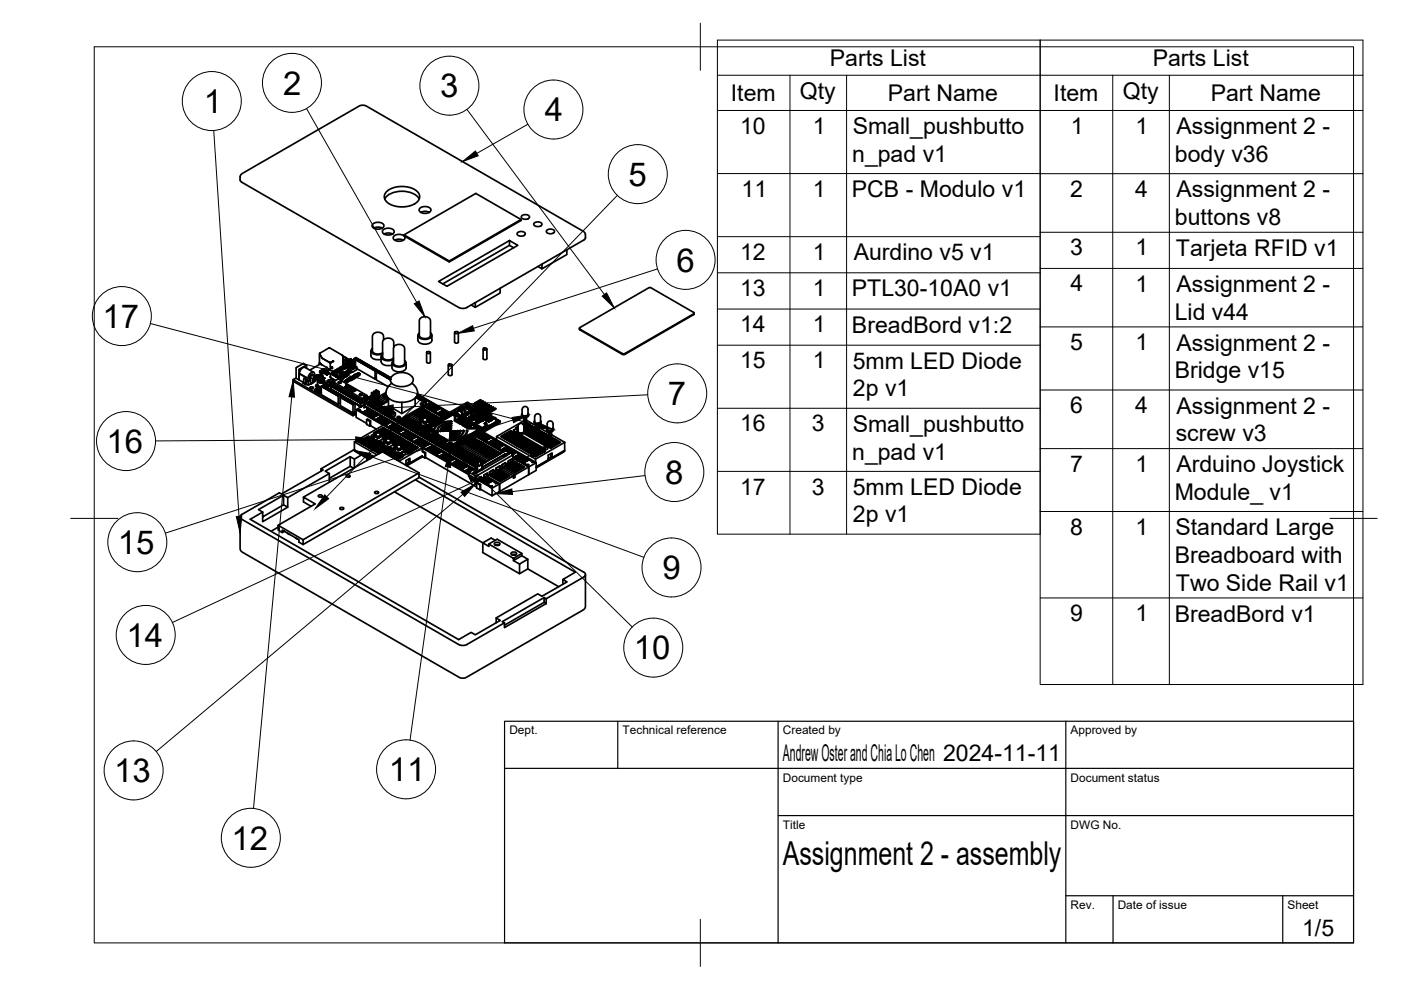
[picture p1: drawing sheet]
<svg xmlns="http://www.w3.org/2000/svg" width="297mm" height="210mm" viewBox="0 0 297 210" stroke-linecap="round" stroke-linejoin="round" font-family="sans-serif">
<defs><g id="words">
<g font-size="7">
<text x="43.2" y="24">1</text>
<text x="60" y="20.1">2</text>
<text x="93.3" y="20.6">3</text>
<text x="115.5" y="25.7">4</text>
<text x="133.3" y="39.4">5</text>
<text x="143.4" y="57.6">6</text>
<text x="21.7" y="69.5">17</text>
<text x="141.6" y="85.9">7</text>
<text x="22.6" y="96">16</text>
<text x="141" y="102.5">8</text>
<text x="25" y="117.4">15</text>
<text x="140.4" y="122.8">9</text>
<text x="26.8" y="137.2">14</text>
<text x="134.4" y="139.8">10</text>
<text x="24.2" y="165.8">13</text>
<text x="82.5" y="165.6">11</text>
<text x="49.1" y="180.2">12</text>
<text x="166" y="183.4">Assignment 2 - assembly</text>
</g>
<g font-size="4.9">
<text x="176" y="13.9">Parts List</text>
<text x="244.4" y="13.9">Parts List</text>
<text x="155" y="21.4">Item</text>
<text x="169.6" y="21">Qty</text>
<text x="188.2" y="21.4">Part Name</text>
<text x="223.4" y="21.4">Item</text>
<text x="238" y="21">Qty</text>
<text x="256.7" y="21.4">Part Name</text>
<text x="156.9" y="28.3">10</text>
<text x="172.3" y="28.3">1</text>
<text x="180.8" y="28.5">Small_pushbutto</text>
<text x="227.1" y="28.3">1</text>
<text x="240.7" y="28.3">1</text>
<text x="249.4" y="28.4">Assignment 2 -</text>
<text x="180.7" y="34.3">n_pad v1</text>
<text x="249.1" y="34.3">body v36</text>
<text x="157.2" y="41.7">11</text>
<text x="172.3" y="41.7">1</text>
<text x="180.6" y="41.9">PCB - Modulo v1</text>
<text x="226.9" y="41.7">2</text>
<text x="240.7" y="41.7">4</text>
<text x="249.4" y="41.8">Assignment 2 -</text>
<text x="249.1" y="47.7">buttons v8</text>
<text x="156.9" y="55.1">12</text>
<text x="172.3" y="55.1">1</text>
<text x="181" y="55.2">Aurdino v5 v1</text>
<text x="226.9" y="54.2">3</text>
<text x="240.7" y="54.2">1</text>
<text x="249.3" y="54.2">Tarjeta RFID v1</text>
<text x="156.9" y="62.8">13</text>
<text x="172.3" y="62.8">1</text>
<text x="180.6" y="62.9">PTL30-10A0 v1</text>
<text x="226.9" y="61.8">4</text>
<text x="240.7" y="61.8">1</text>
<text x="249.4" y="61.9">Assignment 2 -</text>
<text x="156.9" y="70.4">14</text>
<text x="172.3" y="70.4">1</text>
<text x="180.6" y="70.5">BreadBord v1:2</text>
<text x="249.1" y="67.7">Lid v44</text>
<text x="226.9" y="74.2">5</text>
<text x="240.7" y="74.2">1</text>
<text x="249.4" y="74.3">Assignment 2 -</text>
<text x="156.9" y="78.1">15</text>
<text x="172.3" y="78.1">1</text>
<text x="180.8" y="78.2">5mm LED Diode</text>
<text x="249.1" y="80.2">Bridge v15</text>
<text x="180.8" y="84">2p v1</text>
<text x="226.9" y="87.6">6</text>
<text x="240.7" y="87.6">4</text>
<text x="249.4" y="87.7">Assignment 2 -</text>
<text x="156.9" y="91.5">16</text>
<text x="172.1" y="91.5">3</text>
<text x="180.8" y="91.6">Small_pushbutto</text>
<text x="249.3" y="93.6">screw v3</text>
<text x="180.7" y="97.5">n_pad v1</text>
<text x="226.9" y="100">7</text>
<text x="240.7" y="100">1</text>
<text x="249.4" y="100.1">Arduino Joystick</text>
<text x="156.9" y="104.9">17</text>
<text x="172.1" y="104.9">3</text>
<text x="180.8" y="104.9">5mm LED Diode</text>
<text x="249.1" y="106">Module_ v1</text>
<text x="180.8" y="110.8">2p v1</text>
<text x="226.9" y="113.4">8</text>
<text x="240.7" y="113.4">1</text>
<text x="249.2" y="113.5">Standard Large</text>
<text x="249.1" y="119.3">Breadboard with</text>
<text x="249.3" y="125.2">Two Side Rail v1</text>
<text x="226.9" y="131.7">9</text>
<text x="240.7" y="131.7">1</text>
<text x="249.1" y="131.8">BreadBord v1</text>
<text x="166" y="161.4">Andrew Oster and Chia Lo Chen 2024-11-11</text>
<text x="276.1" y="198.6">1/5</text>
</g>
<g font-size="2.5">
<text x="108" y="155.7">Dept.</text>
<text x="132" y="155.7">Technical reference</text>
<text x="166" y="155.7">Created by</text>
<text x="227" y="155.7">Approved by</text>
<text x="166" y="165.7">Document type</text>
<text x="227" y="165.7">Document status</text>
<text x="166" y="175.7">Title</text>
<text x="227" y="175.7">DWG No.</text>
<text x="227" y="192.7">Rev.</text>
<text x="237" y="192.7">Date of issue</text>
<text x="273" y="192.7">Sheet</text>
</g>
</g></defs>
<!-- layer: Visible -->
<g fill="none" stroke="#000" stroke-width=".36">
<path d="M79 47.6a1.54 1.54 0 0 1 2.4 .3 1.45 1.45 0 0 1-2.5 0zM79.3 48.4l1-.2 .7 .2M81.2 48.8a1.54 1.54 0 0 1 2.4 .3 1.45 1.45 0 0 1-2.5 0zM81.4 49.6l1.1-.2 .7 .2M81.6 42.2a4.5 4.5 0 0 1 5-1.5 3.2 3.2 0 0 1 2.3 1.5M82 40.6a5.5 5.5 0 0 1 6.4 0 1.56 1.56 0 0 1-.5 2.6 5.6 5.6 0 0 1-5.9-.4 1.45 1.45 0 0 1 0-2.2zM83.4 50.1a1.54 1.54 0 0 1 2.5 .3 1.45 1.45 0 0 1-2.5 0zM83.7 50.9l1.1-.2 .7 .2M85.7 49.8l15.2-8.8 9.6 5.5v.3l-15.3 8.7-9.5-5.5zM85.7 49.8l9.5 5.5M88.9 44.2a1.54 1.54 0 0 1 2.5 .3 1.45 1.45 0 0 1-2.5 0zM89.2 45l.7-.2 1.1 .2"/>
<path d="M93 59.7l15-8.7 1.8 1-15 8.7zM108 51v1M108.9 52.5l-.9-.5-14.1 8.2M109.7 49.4l.8-.3a.63 .63 0 0 1 .8 .7l-.8 .3a.63 .63 0 0 1-.8-.7zM110.5 46.5l-15.3 8.8v.2M110.6 45.8l.8-.3a.63 .63 0 0 1 .8 .7l-.8 .3a.63 .63 0 0 1-.8-.7zM113.2 47.4l.8-.4a.63 .63 0 0 1 .8 .7l-.8 .3a.63 .63 0 0 1-.8-.6zM114.9 56v1l-.8-.5M115.9 48.9l.8-.3a.63 .63 0 0 1 .8 .7l-.8 .3a.63 .63 0 0 1-.8-.7zM120.2 53v1l-5.3 3M124.1 50.4l-.3 .5-24.8 14.3-1.1 .2-.7-.2-45.9-26.6a1.22 1.22 0 0 1 .1-1.8l24.7-14.3a1.66 1.66 0 0 1 1.6 0l46.1 26.7a1.18 1.18 0 0 1 .3 1.2M62.8 78.1v2.1l1.6 .9"/>
<path d="M63.5 79.2h-.1M63.5 79.2l1.5 .8M64.7 77.9l1.8 1M64.7 77.9a1.2 1.2 0 0 0-1.2 1.3M65 77.4l-.7-.3-1.5 .9M65 78.1v-.7l-1.6 .9v2.3v-1.4l1.5 .9 .2 .7 .3 .2v.7M66.2 79.6l-.3 .2v.3M66.2 79.6l.5 .3M66.3 79.4h.1M66.3 79.4l-.5 .2-.1 .6M66.4 79.7v-.2a.5 .5 0 0 0-.6 .2 .5 .5 0 0 0 0 .6M66.7 79.4v.4"/>
<path d="M66.7 79.4l-.2-.5a1.2 1.2 0 0 0-1.2 1.3M67 79.9a.46 .46 0 0 0-.6 .2 .46 .46 0 0 0 .1 .6M67.3 79.7l.2 .1zM67.4 79.6l-.6 .2M67.4 79.6h.1M67.4 79.9h.1l.1 .1zM67.4 79.6l-.2-.1-.5 .2M67.4 79.7h-.1h.1M67.4 79.6l.2 .1zM67.4 79.9h.2M67.5 79.5l-.6 .3 1-.5 .5 .3-1.1 .6-.2-.1M67.5 79.6h.1"/>
<path d="M67.5 79.6h-.1M67.5 79.6l.1 .1M67.5 79.9h.3zM67.5 80h.1M67.6 79.9h.2M67.6 79.7h-.1M67.7 79.7l.2 .1zM67.7 79.8h.2M67.7 77l.4 .3-.3-.3M67.7 77h.1M67.7 75v2M67.8 77h.1"/>
<path d="M67.8 75.1a3 3 0 0 0 2.1 1.8M67.8 79.9h-.4M67.8 77l.4 .3M67.8 74.9v.1M67.8 75v.1M67.8 79.7l.2 .1zM67.8 79.7l.2 .1M67.9 74.9l-.1 .1 .5 .9M67.9 74.9l-.1 .1M67.9 78.8l.2 .1M67.9 78.6l.1 .2-.1-.1M67.9 78.7l.1 .2"/>
<path d="M67.9 78.7h.1M67.9 78.8l.1 .1M67.9 78.8l-.1 .1 .6 .4-.6-.4M67.9 78.6l.2-.1 .5 .4h-.3M67.9 77.2l-2.2 1.3M67.9 78.6l.2 .1M67.9 78.6l.2 .2M68.1 78.7v.1M68.1 78.7h.2v.2M68.1 78.8h.1M68.1 78.9h.1M68.1 78.8v.1"/>
<path d="M68.1 78.8l.1 .1M68.1 78.7h.1M68.1 77.3h.1M68.2 77.2v.1M68.2 77.3h-.1M68.2 77.3l1.1 .6M68.2 78.8h.1M68.2 78.9l.3 .2M68.2 78.9h.1M68.2 78.8v.1M68.3 78.5l.2-.1-.2 .1M68.3 78.5l.1-.1-.1 .1"/>
<path d="M68.3 78.9h.1M68.3 80h.1M68.3 79h.2M68.3 79l.2 .1 .8-.6-.8 .6M68.3 78.9l.2 .1M68.3 75.9l1.7 1 .5-.3M68.3 75.9v.1M68.3 78.5h.1M68.3 78.8v.1M68.4 80l.1 .1M68.4 79.9h.1M68.4 79.6l.1 .3"/>
<path d="M68.4 78.6h.1M68.4 78.9h.1M68.5 79.1l-.2-.1 .2 .1 .8-.5-.8 .5M68.5 78.6h.1M68.5 78.3l.5 .3 .2-.1M68.5 78.5h.1M68.5 78.6l.1 .1M68.5 78.6h.2zM68.5 78.5l-.1 .1M68.5 80l-.1-.1h-.1v.1l-.4 .2M68.6 78.6h.1l-.1 .1M68.6 78.6h.1z"/>
<path d="M68.6 78.5l-.1 .1M68.6 78.7h.1M68.6 78.9l-.1 .1M68.7 78.7v.1M68.7 79l-.3 .3M68.7 78.7h.1M68.7 78.7h.2M68.8 78.6l.1 .1M68.8 78.3l.3 .1M68.8 78.7l-.1 .1M68.8 78.3v.1h.3M68.9 78.3h-.4l.5 .3 .2-.1-.1-.1"/>
<path d="M68.9 78.3l-.2-.1-.8 .4 .2 .2M68.9 78.3l.1 .1M68.9 78.7h.1M68.9 79.2l.3 .2M68.9 79.2l.3 .1M68.9 79.1l.3 .1 .5-.3-.3-.1-.5 .4M69 78.8l.4-.2h-.1l-.8 .5-.2-.1M69 78.4h.1M69.1 78.4l.2 .1-.8 .5-.2-.1 .2 .1M69.1 78.4h.1M69.2 79.3h.1M69.2 79.4l.1 .1z"/>
<path d="M69.2 79.3v.1M69.2 79.4h.1M69.3 79.3v.1M69.3 78.7l-.8 .5M69.3 78.5l-.8 .5M69.3 77.9h.1M69.3 79.2h.1M69.3 79.4v.1M69.3 79.5l.1-.1-.1 .1M69.3 77.9v.2M69.3 79.3l.1 .1M69.4 79.3v.1"/>
<path d="M69.4 78.7l-.4 .1M69.4 78.6v.1M69.5 79.2l.2 .1zM69.5 79.1h.1M69.5 79.1l.1 .1M69.6 79.1l-.3 .2M69.6 79.1h.1M69.6 79.2h.1M69.6 79.2h-.1M69.6 79.1l.2 .1M69.6 79l-.4 .3v-.1M69.6 79l.1 .1"/>
<path d="M69.6 79.2v.1M69.7 78.9l-.1 .1M69.7 79.3l.1-.1zM69.7 78.3v-.2l.3 .3M69.7 79l.1 .2M69.7 78.2v.1M69.8 73.8l-2 1.1M69.8 73.8h.1M69.8 73.8l2.9 1.7M69.9 76.9h.1M70 79.9l.2 .3 .9 .5M70.1 76.9h.1"/>
<path d="M70.1 79.7l.1 .4 1 .6M70.3 77.8l.2 .1v.3l-.2-.1zM70.3 79.2l.1-.1-.1 .1M70.4 77.8l.1 .3M70.4 78l-.1 .1M70.4 79.1l-.1 .1M70.4 79.1h.3M70.5 79.4h.2zM70.5 79.4l.1 .1M70.5 76.7l-.5 .3v1.4l.5 .3 2.2-1.1M70.5 76.6h.1M70.6 76.6h.1"/>
<path d="M70.6 79.4h.1M70.6 79.4v.1M70.6 79.5h.1M70.6 76.5l.1 .1M70.6 76.6l-.1 .1 .2-.1M70.6 79.5h.3zM70.7 79.3v.1M70.7 79.4h.1M70.7 79.1h-.3l.1-.1-.1 .1M70.7 79.5h.1M70.7 79.1l.1 .1M70.8 79.6h.2z"/>
<path d="M70.8 79.2h.1M70.8 79.4v.1M70.8 79.4l-.2 .1M70.8 79.2a.46 .46 0 0 0-.7 .3v.4M70.8 79.2l1.2 .7 .2 .7M70.8 79.5h.1M70.8 78.6h.1M70.9 79.6h.1M70.9 79.6v.1M71 79.7l.1-.1zM71 79.5l-.2 .1M71 78.5l-.1 .1"/>
<path d="M71 79.7h.2zM71 79.6h.1M71.1 79.7v.1M71.1 79.8h.1M71.1 78.9h.1M71.1 79.7h-.1M71.1 79.4l.3 .1M71.1 79.6l-.1 .1M71.1 79.7h.1M71.2 79.8h.1M71.2 78.8l.2 .3M71.2 78.8l.2 .2"/>
<path d="M71.2 78.8l.1-.1-.1 .1M71.2 78.8h.1M71.2 78.9h.1M71.2 78.8v.1M71.2 78.8v.2M71.2 79.7h-.1M71.2 78.9h-.1M71.2 79.8h.2zM71.2 79.9h.1M71.2 78.8h.3M71.2 78.8l.2 .1M71.2 78.9v.1"/>
<path d="M71.3 78.9l-.1 .1M71.3 78.7h.1M71.4 79.9h.1zM71.4 79.8h-.2M71.4 79.5h-.1M71.4 79.5v.1M71.4 79l.1 .1M71.4 79.8h.1M71.4 79.8l-.2 .1M71.4 78.9h.1M71.4 78.9v.2M71.4 78.6h.1"/>
<path d="M71.5 79h.1M71.5 78.6v.1M71.5 78.9v.2M71.5 78.6h.1M71.5 80l.2-.1zM71.5 79.9h-.1M71.5 79.9h.1M71.5 79.9l-.1 .1M71.5 78.6h-.1M71.5 78.8l.1 .1M71.5 78.8l-.1 .1M71.5 78.8h.1"/>
<path d="M71.5 78.6l.3 .2M71.6 78.6l.2 .2M71.6 78.6l.6-.3 .1 .1-.6 .3zM71.6 78.6v.1M71.6 78.6h.1M71.6 78.7h.2M71.6 78.9l-.2 .2M71.6 78.9l-.1 .2M71.6 78.8h.1M71.6 78.5h.1M71.6 78.9h.1M71.6 79.9l-.1 .1 .2-.1"/>
<path d="M71.6 79.9h.1M71.6 78.6h-.1M71.7 79.9h-.1M71.7 78.1l-.2 .1M71.7 78.7l.1 .1M71.7 78.5v.1M71.7 78.5l.1 .1M71.7 78.6h.1M71.7 78.4h.1M71.8 78.6h.1zM71.8 78.6h-.1M71.8 78.5h-.2l.1 .1"/>
<path d="M71.8 78.8h.1M71.8 78.7v.1M71.8 78.7l-.1 .1M71.8 78.6h.1M71.8 78.5h.1M71.8 78.5h-.1M71.8 78.8l.1-.1 .1 .2M71.8 78.8v.1M71.8 78.8l.1 .1M71.8 78.7h.1M71.9 78.5h.1M71.9 78.4h.1"/>
<path d="M71.9 78.7h.1M71.9 78.4v.1M71.9 78.7l-.1 .1M71.9 78.7v.1M71.9 78.5h-.1M71.9 78.4l-.1 .1M71.9 78.3l.1 .1M71.9 78.3v.1M71.9 78.9h.1M71.9 79.4l.9-.5 .9 .5-.9 .5zM71.9 79.4l.2 .2M72 78.5h.1"/>
<path d="M72 78.6h.1M72 78.4h.1M72.1 79.6h.1M72 78.9h.1M72 78.4v.1M72 78.4l.1 .1M72 78.6l-.1 .1M72 78.6v.1M72 78.7l.1 .1M72 78.7l.2 .1M72 78.9h-.1M72 78.7h.1"/>
<path d="M72.1 79.7h.1M72.1 78.6h.1M72.1 79.6l.1 .1M72.1 78.8h.1M72.1 79.6v.1M72.1 78.3v.1M72.1 78.6v.1M72.1 78.3l-.1 .1M72.1 78.7h.1M72.1 78.3l.1 .1M72.1 78.6h-.1M72.2 78.8h.1"/>
<path d="M72.1 78.3h.1M72.1 79.4h.2M72.2 78.8h-.1M72.2 79.7h.1M72.2 78.5l-.1 .1M72.2 78.5v.1M72.2 78.6l-.1 .1M72.2 78.6l.1 .1M72.2 78.2l.3 .3M72.2 78.2l.3 .2M72.2 78.2h.1M72.2 78.2v.1"/>
<path d="M72.2 78.3h.1M72.2 77.8v.1M72.2 78.5h.1M72.2 78.7h.1M72.2 79.7v.1M72.2 78.3v.1M72.2 79.8h.1M72.2 78.6h.3M72.2 78.4h.1M72.2 78.2l.2 .1M72.2 78.6h.1M72.2 78.5h-.1"/>
<path d="M72.3 79.7h.1M72.3 78.5h.1M72.3 79.8h.1M72.3 78.5h-.1M72.3 78.7l-.1 .1M72.3 79.7v.1M72.3 78.4h.1M72.3 78.7h-.1M72.3 79.8l.2 .1M72.3 78.1l-.1 .1M72.3 79.7l.1 .1M72.3 78.1h.1"/>
<path d="M72.3 78.6h.2M72.3 78.1l.1 .1M72.4 78.6h.1M72.4 77.7l-.2 .1M72.4 79.2l.3-.1-.2 .1v.1zM72.4 78.2h-.2M72.4 78.4l.1 .1M72.4 78.2h.1M72.4 79.8l.1 .1M72.4 79.3h.1zM72.4 79.3h.1M72.4 78.4h.3l-.2 .1"/>
<path d="M72.4 78.3l.1 .1M72.5 79.4l.4-.2zM72.5 79.9h.1M72.5 79.2l.1 .1M72.5 79.3h.1M72.5 78.6l-.1 .1M72.5 78.4v.1M72.5 78.4h.1M72.5 78l.2 .1M72.5 78l.1-.1-.1 .1 .2 .1M72.5 78.3h-.1M72.5 78.3l.1 .1"/>
<path d="M72.5 78.3v.1M72.5 79.9l.2 .1M72.5 78.3h.1M72.6 79.2l.1 .1M72.6 79.5h.1M72.6 75.4h.1M72.6 79.4l.1 .1zM72.6 79.9h.1M72.6 79.9v.1M72.6 79.9l-.1 .1M72.6 79.4h.1M72.6 79.2h.2z"/>
<path d="M72.6 79.4v.1M72.6 78.3v.1M72.6 75.4l.1 .1M72.7 80h.1M72.7 80h-.1M72.7 79.4h-.1M72.7 79.2h.1M72.7 78.1h.1M72.7 77.9v.2M72.7 79.1l.2 .1zM72.7 79.4h.1zM72.7 79.4h.1"/>
<path d="M72.7 79.1l.1 .1M72.7 77.4l.1-.1zM72.7 77.1l.1 .2M72.7 75.7h.1M72.7 75.5v2M72.7 77.5v.1M72.7 79.3h.1M72.7 79.6h.1M72.7 79.2h-.1M72.7 79.1l-.3 .2M72.7 79.1h.1M72.7 76.7h.1"/>
<path d="M72.7 75.9l.4-.1 .3 .2-.3 .2-.4-.1M72.7 79.5h.1M72.7 79.4v.1M72.8 79.3h.1zM72.8 79.5h.1zM72.8 79.4h.1M72.8 79.3h.1M72.8 79.5h.1M72.8 79.2h-.3M72.8 79.6h.1M72.8 78.2l.2 .1zM72.8 78l-.1-.1v.2"/>
<path d="M72.8 77.8l-.1 .1M72.8 77.8l-.2 .2M72.8 77.8l.1 .1M72.8 79.5h.2zM72.8 79.9v.2l-.1-.1M72.8 79.3l.1 .1M72.8 79.3v.1M72.9 79.6l.1 .1zM72.9 79.3h.1M72.9 79.5h.1M72.9 79.2l-.4 .2M72.9 79.2h.1"/>
<path d="M72.9 79.6h.1M72.9 79.6v.1M72.9 79.2l.1 .1zM72.9 79.4l.1 .1zM72.9 78.1l.1 .1M72.9 79.6h.1zM72.9 79.4h.1M72.9 79.7h.1M72.9 80h.1M72.9 79.6l.1 .1M73 79.2h.1zM73 79.2v.1"/>
<path d="M73 79.3h.1M73 79.4h.1M73 79.5h.1M73 79.7h.1M73 78.3l.2-.1zM73 79.4v.1M73 79.6h.1zM73 80h-.1M73 79.6h.1M73 80h.1M73 75.6l-.3 .2M73 75.6h.1"/>
<path d="M73 75.6l.3 .2M73 79.5l-.1 .1M73 78h-.2v.2l-.1-.1M73 78l.2 .2M73 76.9l-.2 .2 .2 .2v-.3M73 77.8l.4 .3M73 77h.1M73 78l.1 .1M73 79.3l.2 .1zM73 79.2h.1M73 76.9v.1M73.1 79.1l.1 .1z"/>
<path d="M73.1 79.9l-.1 .1M73 79.9h.1M73.1 79.2h.1M73.1 79.1v.1M73.1 79.3h.1M73.1 79.3h-.1M73.1 77.3l.2 .2M73.1 79.9v.1M73.1 79.5l.1 .1zM73.1 79.6h.1M73.1 79.5h.1M73.1 77.8l.3 .2"/>
<path d="M73.1 77.8l.1-.1zM73.1 77.1l.1-.1 .1 .1M73.1 77.1l.1 .1M73.1 77.1v.1M73.1 79.9h.1M73.1 79.3v.1M73.1 79.4h.1M73.1 79.5l.1 .1M73.1 77.2h.1M73.2 79.3h.1zM73.2 79.5h.1zM73.2 79.9h-.1"/>
<path d="M73.2 79.9h.1M73.2 79.5v.1M73.2 79.5h.1M73.2 79.5l-.1 .1M73.2 77.2l-.2 .1M73.2 77.2h.1M73.2 79.2v.1M73.2 79.2h.1M73.2 79.3h.1M73.2 77.2v.1M73.2 79.4l.1 .1zM73.2 79.4h.1"/>
<path d="M73.2 79.4v.1M73.2 78.8l.3 .2 .2-.2M73.3 79.5h.1M73.2 77.6l.3 .2M73.2 77.6v.1M73.3 79.8l-.1 .1M73.3 79.8h.1M73.3 78.8h.4l-.2 .2-.2-.1zM73.3 77.2v.1l-.1-.1M73.3 77.2l.3 .1-.3 .2-.2-.2h.1M73.3 75.8l.8 .5M73.3 77.1v.1"/>
<path d="M73.3 79.7v.1M73.4 79.8h.1M73.4 78.8h.2M73.4 76.4v-.2l-.2 .2h-.5M73.4 76v.3M73.4 78v.1M73.4 78.8h.2zM73.4 77.5l.1 .1h-.2l.2 .1-.3-.1M73.4 77.5h.1M73.4 77.2v.1M73.4 79.7l-.1 .1M73.4 79.7l.1 .1"/>
<path d="M73.4 79.7h.1M73.5 79.7h.1M73.5 77.9l-.1 .1M73.5 77.7h.1M73.5 77.8v.1M73.5 77.6l.1 .5M73.5 79.6l-.1 .1M73.5 78.1l.3 .2M73.5 77.6l.3 .2M73.6 79.6h.1M73.6 79.6l-.1 .1M73.6 77.5v.1"/>
<path d="M73.6 79.6v.1M73.6 79.7h.1M73.6 77.3l-.3 .2M73.6 78.6h.1M73.6 79.1h.1M73.7 79.1l.2 .2 .2-.2M73.7 78.6l.2 .1 .2-.1M73.7 79.4l-.1 .2M73.7 79l.4 .1-.2 .1h-.2zM73.7 78.5l.4 .1-.2 .1h-.2zM73.8 77.4l-.3 .1M73.8 77.3l-.4 .2"/>
<path d="M73.8 76.8l-.5 .3M73.8 76.5l-.8 .4M73.8 79.1h.2M73.8 78.6h.2M73.8 78.3h.2M73.8 77.8h.2M73.8 79.1h.2zM73.8 78.5l.2 .1zM73.9 76.4h.1M73.9 76.4l-.9 .5M73.9 76.4v.1l-.1-.1v1.2l.1 .1 .1-.1v-1.2l-.1 .1v1.2M74 77.8v.6"/>
<path d="M74 78.3l.3 .3M74 77.8l.3 .3M74 76.9l.2 .1h-.2M74 76.8h.1M74.1 76.5l.1 .1M74.1 76.3l-.1 .3M74.1 76.6v.1M74.1 76.3l-.1 .1 .1-.1v.1M74.1 76.3h.1M74.1 76.7h.1M74.1 76.3v.1M74.1 76.4h.1"/>
<path d="M74.1 78.8l.2 .2 .3-.2M74.1 76.7l.1 .1M74.1 78.6h.1M74.1 79.1h.1M74.2 78.8h.4l-.3 .2-.1-.1zM74.2 76.8h.1M74.2 76.2h.1l-.1 .5zM74.2 77.7l-.2 .1M74.2 77.1l-.2 .2M74.3 78.8h.1M74.3 78.8h.1zM74.3 78.5l.1 .1"/>
<path d="M74.3 78l.2 .1M74.3 76.1h.1M74.3 76.1l-.1 .1M74.3 76.1v.1h.2v.5M74.3 76.6v.2l-.1-.1v1.1h.3v-1.1l-.2 .1v1.1M74.3 76.6h.1M74.4 76.1l.1 .1M74.4 76.6l.1 .1M74.4 79.9l-.3 .1M74.5 76.7l.2 .1M74.5 77.1l.2 .2M74.5 79.9l-.2 .1"/>
<path d="M74.6 79.9h.1M74.7 77.9l-.3 .2 .1 .5M74.7 77.4l-.2 .1M74.7 77.2h.1M74.7 79.9h.1M74.7 79.9l.6-.3 .1 .1-.6 .3-.2-.1-.2 .1 .2 .2M74.7 79.8l.1 .1M74.7 79.8h.1M74.8 76.9h-.1v-.5l.1 .5M74.8 76.4h.1M74.8 76.9h.1M74.8 76.4h-.1"/>
<path d="M74.8 76.4v.1l.1-.1v.5h-.1M74.8 76.9v.1l-.1-.1v1.2h.2v-1.2l-.1 .1v1.2M74.8 79.8h.1M74.8 79.7l.2 .1M74.8 79.8v.1M74.9 79.8v.1M74.9 79.7h.1M74.9 79.9h.1M74.9 79.8h.1M74.9 79.8h-.1M74.9 79.8l.1 .1M74.9 79.8h-.2"/>
<path d="M74.9 77h.1M74.9 77.4l.2 .1M74.9 77.2h.1M75 80h.1M75 79.7v.1M75 79.7h.1M75 79.9h.1M75 79.8h.1M75 79.8l.1 .1zM75 76.1l.5-.3 4.4 2.6-.4 .2zM75 79.9l.1 .1M75 76.1v1.4"/>
<path d="M75.1 80h.1M75.1 80h-.1M75.1 79.9l-.1 .1M75.1 77.7l-.2 .1M75.1 79.7h.1M75.1 79.5h.1M75.1 76.1l.4-.2 .3 .2-.3 .2zM75.1 79.6h.1M75.1 79.9h.1M75.1 79.6v.1M75.1 79.7l.1 .1M75.1 79.9v.1"/>
<path d="M75.1 79.9l.1 .1M75.1 79.6l-.1 .1M75.2 79.9l-.1 .1M75.2 79.9l.1 .2M75.2 79.9h.1M75.2 76.6h.1M75.2 76.6l-.1 .1M75.2 79.6h.1M75.2 79.6h-.1M75.2 79.7v.1M75.2 79.9h-.1M75.2 76.6v.2l.2-.1v1.1h-.3v-1.1l.1 .1v1.1"/>
<path d="M75.2 79.5l.1 .1M75.2 79.8h.1M75.3 76.6l.1 .1M75.3 79.5l.3 .3-.2-.1M75.3 76.2l.2-.1v.2M75.3 79.8l-.1 .1M75.3 79.8v.1M75.3 79.9v.1M75.3 79.9l.1 .1M75.3 79.8h.1M75.3 79.5h.1M75.4 79.8h.1"/>
<path d="M75.3 79.8l.1 .1M75.3 79.5l.2 .1M75.3 79.6h.1M75.4 79.4l-.3 .1 .2 .1M75.4 79.8v.1M75.4 79.8l-.1 .1M75.4 79.9l.1-.1v.2M75.4 79.9h.1M75.4 79.8h-.1M75.4 77.7l.2 .1M75.4 79.7h.1M75.4 79.7l.1 .1"/>
<path d="M75.4 80h-.1M75.4 79.4h-.2M75.5 75.9l.1 .3M75.5 79.9h.1M75.5 79.6l.2-.1-.2 .2zM75.5 79.8l.3 .1 .2-.1M75.6 76.3l.3-.2 .4 .2-.4 .2zM75.6 79.9h-.1M75.6 79.8h.1M75.6 77.8l-.7 .5-.5-.2M75.6 77.8v.6l-.8 .4-.4-.2M75.6 78.1l3.9 2.3v-1.8"/>
<path d="M75.6 79.7v.1M75.7 79.7h-.1M75.7 79.7l.3 .1M75.7 79.5l-.2-.2-.2 .2 .2 .2M75.7 76.4l.2-.1v.2M75.8 79.6h.1M75.8 79.2l-.2 .1 .2 .1-.2-.1 .2-.1M75.8 79.2v.1M75.8 79.9h.1M75.8 79.4h.1M75.8 79.3v.1M75.9 76.1l.2 .3"/>
<path d="M75.9 79.5l.2 .1zM76 79.3l-.2-.1v.2h.1l.2-.2 .2 .3-.1-.2M76 79.8h.1M76 76.6l.4-.2 .3 .2-.3 .2zM76 79.4l.1 .1M76.1 79.2h-.3l.1-.1-.1 .1M76.1 79.6l.2-.1zM76.4 76.4v.2l-.2 .1M76.5 76.8l.3-.2 .4 .2-.4 .3zM76.5 76.7l-.1-.1v.2M76.8 76.6l-.2 .4M76.9 77.1l.4-.2 .3 .2-.3 .2z"/>
<path d="M77 77l-.2-.2v.3M77.3 76.9l-.2 .3M77.4 77.4l.3-.2 .4 .2-.4 .2zM77.4 77.2l-.1-.1v.2M77.7 77.2l-.2 .3M77.8 77.6l.4-.2 .3 .2-.3 .2zM77.9 77.5l-.2-.1v.2M78.2 77.4v.2l-.2 .1M78.3 77.9l.3-.2 .4 .2-.4 .2zM78.3 77.7l-.1-.1v.2M78.6 77.7v.2l-.2 .1M78.6 74.4l.1 1a1.64 1.64 0 0 0 2.1 .8"/>
<path d="M78.7 78.1l.4-.2 .3 .2-.3 .3zM78.8 78l-.2-.1v.2M79 74.4a1.46 1.46 0 0 0 2.1 .4M79 73.9l-.3 .2a1.2 1.2 0 0 0 1.6 1.1l.8-.2M79.1 77.9l-.2 .3M79.1 78.4l.4-.2 .4 .2-.4 .2zM79.2 78.2l-.1-.1v.3M79.5 78.2l-.2 .3M79.7 78.5l-.2-.1v.2M79.8 78.8v1.8l2.5 1.4M79.9 78.8l.3-.2 .4 .2-.4 .2zM79.9 78.4v.3"/>
<path d="M80.1 78.9l.1-.1v.2M80.2 78.6l.2 .3M80.3 79.1l.4-.2 .3 .2-.3 .2zM80.5 79.2l.2-.1v.2M80.7 78.9l.2 .3M80.8 79.3l.3-.2 .4 .2-.4 .2zM80.8 75.6v1.1M80.8 76.7a1.69 1.69 0 0 0 2.3 .7M81.1 75.1a.75 .75 0 0 0-.2 .9 .75 .75 0 0 0 .8 .4l.9 .1 .8-.3M81.1 79.1v.2l-.2 .1M81.2 79.6l.4-.2 .3 .2-.3 .2zM81.3 79.4l-.2-.1v.2"/>
<path d="M81.3 72.1a1.26 1.26 0 0 0-.3-1.4 1.3 1.3 0 0 0-2 .6v3.1M81.6 79.4v.2l-.2 .1M81.7 79.9l.3-.3 .4 .3-.4 .2zM81.7 79.7l-.1-.1v.2M82 79.6l-.1 .4M82.2 80l-.2-.1v.2M82.5 79.9l-.2 .3M83 79.9a2.97 2.97 0 0 1 4.6 .4 1.62 1.62 0 0 1-1.8 1.6 2.52 2.52 0 0 1-3-1.3zM83.1 77v1a1.73 1.73 0 0 0 3 0v-1M83.4 76.4l-.2 .3a1.22 1.22 0 0 0 1.6 1.1 1.09 1.09 0 0 0 1.2-1.1l-.2-.3M83.5 73.6v-1a1.23 1.23 0 0 0-1.2-.9 1.23 1.23 0 0 0-1.2 .9v3a1.46 1.46 0 0 0 2.3 .3M83.5 73.5a1.32 1.32 0 0 1 2.3 .4v3.1a1.38 1.38 0 0 1-2.4 0v-3.1z"/>
<path d="M88.6 71.1v1M88.9 71.1v-3.1a1.23 1.23 0 0 1 1.2-.8 1.23 1.23 0 0 1 1.2 .8v3.1M88.9 71.1a1.38 1.38 0 0 0 2.4 0M88.9 70.6l-.2 .3a1.22 1.22 0 0 0 1.6 1.1 1.09 1.09 0 0 0 1.2-1.1l-.2-.3M90.4 74.8v2M90.5 76.8l.4 .2 .3-.2M90.5 74.7l.5-.2 .2 .3-.4 .2zM91.2 74.8v2M91.6 71.1v1a1.73 1.73 0 0 1-3 0M95 77.4v2M95.1 79.4l.4 .2 .3-.2M95.1 77.3l.5-.1 .2 .2-.4 .2z"/>
<path d="M95.8 77.4v2M96.4 70.5v2.1M96.4 70.5l.5-.2 .3 .3-.5 .1zM97.2 70.5v2l-.4 .3-.4-.3M100.8 64.2v1l-.9-.5M102.4 74v2M102.4 76l.4 .3 .4-.3M102.5 73.9l.4-.1 .3 .3-.5 .1zM103.2 74v2M106 61.1v1l-5.2 3.1M122.8 69.6v.2M122.9 69.8l.1 .1"/>
<path d="M122.9 69.9l9.1 5.2M122.9 69.8l9.1 5.2M123 69.4v.4M132 75.1h.5M137.5 61l-14.6 8.5M137.5 61h.6M138 61l9.1 5.2M147.1 66.2v.3l-14.6 8.5h-.5M147.2 66.4l-.1 .3-14.6 8.4M62.2 80.5v.3l12.6 7.4v-.4M62.2 80.5l12.6 7.3M62.8 80.2l-.6 .3"/>
<path d="M64.4 81.1l-.2 .1 .7 .3 .1-.1M64.4 80.3l.5 .1-.1 1-.4-.2zM64.8 80.6v.8M64.9 81.5h.1M64.9 81.4h.1M64.9 80.4l-.1 .2M64.9 80.1l.3 .7M65 81.4v.1M65.1 80.8l.7-.1-.4 .3M65.3 80.2v.6M65.7 82.2l.5-.2 .3 .3-.5 .2zM65.7 80.2l.2 1.2"/>
<path d="M65.7 80.2v.4M65.8 82.4h.6M65.9 80.1l.5 .3M66.3 80.4v.6l-.5 .3M66.3 81h.1M66.4 81l-1 .7-1.2-.5M66.4 80.6v.4M66.6 80l.3-.2 .2 .3-.2 .4-.3 .2-.2-.3zM66.7 82.7l.4 .3M66.8 80h.1v.3l-.3 .2zM66.9 82.7h.1M66.9 82.6l.7 .5v-.3l.4-.2 .1 .2"/>
<path d="M66.9 82.6l.2 .4M66.9 82.6l-.2 .2 .4 .2M66.9 82.4l.4-.2 .6 .3-.5 .2zM66.9 80.5v.3l-1 .6M66.9 82.4v.2M66.9 81.7l.8 .6v-.2M67 80.4l.3 .2M67 80.3l.3 .2zM67.1 83l.8 .4 .2-.1M67.1 83h.1M67.2 82.5h.2zM67.2 82.5h.1"/>
<path d="M67.3 82.5h-.1M67.3 82.6h.2zM67.3 82.5h.1M67.3 81.5l-.4 .2v.3l.5 .2M67.3 81.8v-.2l.1 .3M67.3 81.5a.71 .71 0 0 0 .8 .5v1.7l3.6 2v-1.7M67.3 81.8h.1M67.3 80.5l.2-.1-.2 .1M67.3 82.4h.2zM67.3 80.2v.4M67.4 82.4h.1M67.4 81.9l-.1 .2"/>
<path d="M67.4 80.8l.3 .3 .7 .1h-.3a.52 .52 0 0 1-.7-.6l1 .6M67.4 81.9h-.1M67.4 82l.3 .2M67.4 82.2l.7 .4v-.2M67.4 82.5l-.1 .1M67.4 80.4h.1M67.5 82.6h-.1M67.5 82.5l.2-.1zM67.5 80.5l-.2 .1M67.5 80.6l.2 .2 .1-.1M67.5 82.4h-.2M67.6 80.4v.1"/>
<path d="M67.6 80.5h.1M67.6 82.3h-.1M67.6 80.6l.1 .2 .1-.1M67.6 80.6l.2 .1M67.6 80.6h.1zM67.6 83.2l-.2-.1 .5 .3 .2-.1M67.6 82.4l-.1 .1 .2-.1M67.6 82.4v.1M67.7 80.4h-.3l.1 .1M67.7 80.4h.1M67.7 82.4h.1M67.7 83.2h.1"/>
<path d="M67.7 82.5h-.1M67.7 80.6l-.1 .1M67.7 80.5l.1 .1M67.8 80.5l.3 .1M67.8 80.5v.1M67.8 80.5l.1 .2 .2-.1M67.8 80.6h.1M67.8 83l-.2 .2M67.8 83h.1M67.8 83.2h-.2M67.8 83v.3v-.2M67.8 83.2v.1"/>
<path d="M67.8 83l.1 .1M67.9 80.8l.2 .1M67.9 80.8l.2 .1zM67.9 82.5l-.5 .2 .1 .1M67.9 80.2l-.3 .1M67.9 80.4h.1M67.9 80.3l-.2 .1M67.9 80.8l.1 .1zM67.9 80.8l.1 .1M67.9 80.7l.3 .1M67.9 80.7h.2l.1 .1zM67.9 82.9l-.1 .1"/>
<path d="M67.9 82.9l.2-.1v.3M68 82.9v.1M68 80.3l-.1-.1v.1M68 80.3v.1M68 80.3l-.1 .1M68 80.3l.1 .1M68 80.1l.3-.2zM68 82.6l-.4 .2M68.1 80.3v.1M68.1 83.1h.1M68.1 99.9v-.5l.4 .2-8.8 5.1-.5-.2-7.9 4.6-.3 .2v.6l46.6 26.9h.7l.7-.2 8-4.5M68.1 83.1l-.3 .2"/>
<path d="M68.1 80.1v.1M68.1 81.9l.4-.2 3.6 2-.4 .3zM68.1 82.4h.1M68.1 80.8v.1M68.1 80.2l.1 .1M68.1 82.1h-.4l.4 .3M68.1 80.2l.4 .2M68.2 81h.1M68.2 81l.2 .1M68.2 80.3l.1 .1M68.2 80.3h.1M68.2 81.9l.4-.2 .3 .2-.3 .2z"/>
<path d="M68.3 80.1l.3 .3-.3-.2 .1-.1M68.3 80.9l.1 .1M68.3 80.9l.3 .1zM68.3 80.4h-.1M68.3 80.4h.1M68.4 80h.1M68.4 82l.2-.1v.2M68.4 81h.1M68.4 80.1h.1M68.4 80.8l.3 .1M68.4 81h.2zM68.4 80.2h.1"/>
<path d="M68.4 80.9h-.1M68.4 80.9v.1M68.4 80.9l.2 .1M68.4 80.8l.3 .1-.1-.2 .1 .2M68.5 80.1l.1 .1M68.6 80.7l.1 .2M68.6 81.7l.1 .3M68.6 81.7a.85 .85 0 0 1 .7-.6 .85 .85 0 0 1 .9 .5v.6l-.2 .3M68.6 80.2v.1M68.6 81h-.2M68.6 80.3l.3-.1-.3 .2M68.6 81.5l.4 .4h.7l-.3 .1a.52 .52 0 0 1-.7-.6l1 .5"/>
<path d="M68.6 82.2l.4-.2 .3 .2-.3 .2zM68.7 80.2h-.1M68.7 80.1l-.2-.1 .4 .2M68.7 80.1v.1M68.8 82.3l.2-.1v.2M68.8 81.4h.4M68.9 81.3l.1 .1M68.9 81.3v.2M68.9 81.2v-.3a.87 .87 0 0 0-.8-.5 .87 .87 0 0 0-.8 .5v.6M69 81.3l-.1 .1M69 81.3h.1M69 81.4h-.1"/>
<path d="M69 82l.2 .3M69 81.3l.2 .1 .1-.1M69 81.2l.3 .1-.1 .1zM69 81.2v.1M69.1 81.3h-.1M69.1 81.3h.1M69.1 81.4h-.2M69.1 81.4l-.2 .1M69.1 82.5l.3-.3 .4 .3-.4 .1zM69.1 81.4h.1M69.2 81.5l.2 .2M69.2 81.5l.2 .2h-.2z"/>
<path d="M69.2 81.5l.1 .1zM69.2 81.5l.1 .1M69.2 81.5l.3 .1M69.2 81.1h-.1M69.4 81.4l-.2 .1 .2-.1M69.4 81.4l.1 .2M69.4 81.6h.1M69.4 81.7h.1M69.4 80.8h.1M69.4 81.8h.3M69.4 81.7l.3 .1M69.4 81.7v.1"/>
<path d="M69.4 82.2l-.1 .3M69.5 80.8h.1M69.5 80.7l-.1 .1M69.5 80.7v.1M69.6 82.7l.3-.2 .4 .2-.4 .2zM69.6 80.7h.1M69.6 81.6l.3 .1M69.6 81.6l.3 .1zM69.6 80.9l-.2-.1 .2 .1M69.6 80.8l.5 .3M69.6 82.5h-.2v.1M69.6 81.6h.1"/>
<path d="M69.6 80.7l.5 .3M69.6 80.7v.1M69.6 80.6h.1M69.7 80.6v.1M69.7 80.6h.1M69.7 80.6l-.1 .1M69.7 81.6l.3 .1M69.7 81.5l.3 .2M69.7 81.6h-.1M69.7 81.7h.1zM69.7 81.7h.1M69.7 81.5l.3 .1-.2-.1 .2 .1"/>
<path d="M69.7 81.5v.1M69.8 80.6h.1M69.8 80.6h-.1M69.8 81.5l.2 .1M69.9 82.5l-.2 .3M69.9 80.6h-.1M70 81.7h.1M70 83l.3-.2 .4 .2-.4 .2zM70.1 81.4v.1M70.1 82.8l-.2-.1v.2M70.1 80.9h.1M70.1 81.1v.1"/>
<path d="M70.2 82.5v.1M70.2 82.6h.1M70.2 81.7v.1M70.2 81.9h.1M70.2 81.1h.1M70.2 81.1v.1M70.2 81.2h.1M70.2 81.1l.1 .1M70.2 82.4v.2M70.2 82v.5l6.3 3.7M70.2 81.8h.1M70.2 81l-.1 .1"/>
<path d="M70.2 81.1l-.1 .1M70.2 81l.1 .1M70.3 81.2h.1M70.3 81v.1M70.3 82.6v.1M70.3 81l.1 .1M70.3 81.2l.1 .1-.1-.1M70.3 81.1v.1M70.3 82.8l-.1 .3M70.4 81.1h-.1M70.4 81h-.1M70.4 81h.1"/>
<path d="M70.4 81.3h.1M70.4 81.1h.1M70.4 81.3l-.2-.1 .2 .1M70.4 81.1v.1M70.4 81v.1M70.4 81.2h.1M70.4 80.9v.1M70.4 81.2v.1M70.4 83.2l.4-.2 .3 .2-.3 .2zM70.4 81l.1 .1M70.5 81.1h.1M70.5 80.9l-.1 .1"/>
<path d="M70.5 81.1v.1M70.5 81h-.1M70.5 80.9h.1M70.5 81.1h-.1M70.5 81.2h.1M70.5 81.3h-.1M70.5 81v.1M70.5 81l-.1 .1M70.5 82.7l.3 .1M70.5 81.2v.1M70.5 80.9v.1M70.5 81.3l-.2-.1 .2 .1"/>
<path d="M70.5 83.1l-.2-.1v.2M70.5 82.8l.2 .1M70.5 81l.1 .1M70.5 80.9l.1 .1M70.5 81h.1M70.6 80.9h.1M70.6 81h.1M70.6 81h-.1M70.6 81.1h.1M70.6 82.8h.1M70.6 80.8l-.1 .1M70.6 81.2h.1"/>
<path d="M70.6 80.8h.1M70.6 81.1v.1M70.6 81.2l-.1 .1M70.6 81.7l-.4 .3 6.3 3.6 .5-.3-.2-.1M70.6 81.6v.4M70.6 81.2l-.2-.1 .2 .1M70.6 80.8l.1 .1M70.6 81.5v-.2l2.3 1.3M70.6 80.7l-.5-.3-.5 .3v.2l.5 .3M70.7 80.8l-.6 .3M70.7 81l-.1 .3M70.7 80.8l-.1 .1"/>
<path d="M70.7 80.9v.1M70.7 82v.1M70.7 81.4l-.1 .1M70.7 82.9h.1M70.7 81.4h.1M70.7 82h.1M70.8 82h-.1M70.8 82.8l-.1 .1M70.8 83l-.2 .3M70.8 81.7v.3M70.8 82h.1M70.8 81.8l.2 .1"/>
<path d="M70.8 81.9l-.1 .2-.3-.2 .2-.1-.1 .2h.3M70.9 82h-.1M70.9 83.5l.3-.2 .4 .2-.4 .2zM70.9 81.6l-.1 .4M70.9 81.5l-.1 .1M71 82.9l.2 .2M71 82.1l-.1 .2h.2l.2-.2M71 83.3l-.2-.1v.2M71 81.8v.3M71 82.1v.1M71 82.2v.1h.2M71 83.1h.1"/>
<path d="M71 82.2h.1M71 82.3h.1M71.1 83.1h.1M71.1 81.6l-.1 .1M71.1 81.6h.1M71.2 83.1h.1M71.2 82.3h.1M71.2 82.3h-.1M71.2 83.1h-.1M71.2 83.3l-.1 .3M71.2 81.9v.4M71.3 82.3h-.1"/>
<path d="M71.3 82.1h.1M71.3 83.7l.4-.2 .4 .2-.4 .2zM71.3 81.8v.1M71.4 81.8l-.2 .5M71.4 83.2l.3 .2M71.4 83.6l-.2-.1v.2M71.4 82v.4M71.4 83.3l.1 .1M71.5 82.4v.1h.2M71.5 82.4v.1M71.5 83.3h.1M71.5 80h.1"/>
<path d="M71.5 82.5v.1M71.5 83.4h.1M71.5 82.5h.1M71.5 81.9l-.1 .1M71.6 83.4l.1-.1zM71.6 82.5v.1M71.7 79.9h.1M71.6 80h.2zM71.6 80.1h.1M71.6 80v.1M71.6 83.4h.1M71.6 82.5h.1"/>
<path d="M71.7 83.5l-.2 .4M71.7 81.1a.39 .39 0 0 1 .6 0M71.7 82.5h.1M71.7 80.1h-.1M71.7 82.3l.2 .1M71.8 82.4l-.3 .2-.1-.1 .1-.1M71.8 80l-.2 .1M71.8 80h.1M71.8 82.1h.1M71.8 82l-.1 .5M71.8 82.1l-.1 .1M71.8 81l.3-.1 .2 .2-.4 .2-.2-.2z"/>
<path d="M71.8 82h.1M71.8 83.5h.1M71.9 83.5l.2 .1M71.9 83.9l-.2-.2v.2M71.9 82.6v.1M71.9 82.6l-.1 .2h.2l.2-.1M71.9 83.6h.1M71.9 82.7v.1h.3M71.9 82.7h.1M71.9 82.8h.1M72 82.8h-.1M72 82.1l-.1 .5"/>
<path d="M72.1 83.6v.1M72.1 82.8h-.1M72.1 82.8h.1M72.1 83.6h-.1M72.1 83.6l-.1 .1M72.1 83.7v1.8l-.4 .2M72.2 84.3l.4-.3 2.7 1.6-.5 .2zM72.2 84.3v1.7l2.6 1.6v-1.8M72.2 82.8h-.1M72.2 82.6h.1M72.2 80.2l.1-.1zM72.2 80.2v.1"/>
<path d="M72.2 80.3l.1 .1M72.2 80.4v.3M72.2 82.4v.4M72.2 80.3h.1M72.2 82.3h.1M72.2 82.3l-.1 .5M72.2 84.3l.4-.2 .3 .2-.3 .2zM72.3 83.7l.3 .2M72.3 82.9h.1M72.3 82.9v.1l.1 .1 .2-.2M72.3 80.4l.2 .1M72.3 80.2h-.1v.1"/>
<path d="M72.3 80.1l.4 .3-.1-.1M72.3 80.1h-.1M72.4 80.3l-.1 .1M72.4 82.9v.1M72.4 83.9h.1M72.4 84.4l.2-.1v.2M72.4 83v.1M72.4 80.3l.1 .2M72.4 82.4l-.1 .6h.3M72.5 80.2l-.2 .1M72.5 80.5l.2-.1zM72.5 83.1h.1"/>
<path d="M72.5 83.9h.1M72.6 83.9h-.2M72.6 83.9h-.1M72.6 80h.1M72.6 84.1l.2 .3M72.6 82.7l-.1 .4M72.6 83h-.1M72.6 83v.1M72.6 82.8l.2 .1M72.6 83h.1M72.7 84.5l.3-.2 .4 .2-.4 .2zM72.7 82.6v.1"/>
<path d="M72.7 82.5l-.1 .5M72.7 84h.1M72.7 84l.3 .1M72.8 83.2l-.1 .1 .2 .1 .2-.2M72.8 83.2v.1h.2M72.8 83.2l.1 .1M72.8 84.1h.1M72.9 84.6l.1-.1v.2M72.9 83.3h.1M72.9 83.3h-.1M72.9 82.6l-.1 .6M72.9 84.1h.1"/>
<path d="M72.9 82.6l.3 .2M72.9 82.6v.1M72.9 80l-.1 .1M73 84.2h.1M73 83.3h.1M73 84.1h-.2M73 84.1l-.1 .1M73 84.3l.2 .3M73.1 83.3h-.1M73.1 80h.1M73.1 82.1l.2-.1zM73.1 83.1l.1 .1"/>
<path d="M73.1 83.3h.1M73.1 82.1h.1M73.1 84.8l.4-.2 .4 .2-.4 .2zM73.1 82.8l-.1 .5M73.1 82.9v.4M73.2 82.8l.1 .1M73.2 82.1h-.1M73.2 82.8h-.1M73.2 82.8l-.1 .1M73.2 80.7l-.2 .1 .2 .1-.2-.1M73.2 80.7h.1M73.2 80.7l-.1 .1"/>
<path d="M73.2 84.2l.3 .2M73.2 82.1h.3zM73.2 83.4l.1 .1M73.2 83.4v.2h.1l.3-.2M73.2 82.1h.1M73.2 82.2h.1M73.2 80.8h.1M73.2 80.7l.2 .2zM73.2 80.7h.3M73.3 83.4v.2h.2M73.3 82l-.2 .1M73.3 83.5h.1"/>
<path d="M73.3 82h.1M73.3 84.4h.1M73.3 81.7l.3-.1zM73.3 82.2h.1M73.3 82.9l-.1 .5M73.3 82.9l.3 .2M73.4 82.2l.2-.1zM73.4 82h.1M73.4 80.6l-.2 .3M73.4 81l.1 .1zM73.4 82l.1 .1h-.3M73.4 80.6l-.2 .1"/>
<path d="M73.4 83.6h.1M73.4 82.2h.1M73.4 84.4h.1M73.5 80.9v.2l.2-.1-.2 .1M73.5 84.4h-.1M73.5 80.6l.2-.2-.2 .2M73.5 80.5l-.2 .1M73.5 80.6h-.1M73.5 84.6l-.2 .3M73.5 81.8l.3-.1zM73.5 83.2l-.1 .4M73.5 83.5v.1"/>
<path d="M73.5 82.3l.2-.1zM73.5 81.8h.1M73.5 81.6l-.1 .2M73.5 81.6l-.2 .1M73.5 80.7l-.1 .1M73.5 80.7l.2 .2M73.5 83.6h.1M73.5 80.7h.1M73.5 80.5h.3M73.5 83.3l.2 .1M73.5 80.6v.1M73.6 81.7l-.1 .1"/>
<path d="M73.6 85l.3-.2 .4 .2-.4 .3zM73.6 82.3h.1M73.6 82.1l-.2 .1M73.6 81.7v.1M73.6 83.1h.1M73.6 83.1l-.1 .4M73.6 83.1l-.1 .1M73.6 83.1l.2 .1M73.6 80.8l.1 .1M73.6 80.8l.2 .1-.1-.1M73.6 84.5v.1M73.6 80.8h.1"/>
<path d="M73.7 84.9l-.2-.1v.2M73.7 80.9v.1M73.7 80.6l-.2-.1 .2 .3M73.7 80.6v.2M73.7 84.6h.2M73.7 84.6l.2 .1M73.7 83.7h.1M73.7 81.8l.2 .1zM73.7 82.2l-.2 .1M73.7 84.6v.1M73.7 80.3h.1M73.7 81.8l.2 .1"/>
<path d="M73.8 80.7v.2M73.8 83.2l.2 .1M73.8 81.7l-.2 .1M73.8 83.2l-.1 .6M73.8 84.7h.1M73.8 80.5l-.1 .1M73.8 80.5l.1 .1M73.8 82l.3-.1zM73.8 80.9l.2-.1-.2 .1M73.9 82h.2M73.9 82h.1h-.1M73.9 80.3l.3 .3z"/>
<path d="M73.9 82.7l.6 .3 .3-.1-.3 .2zM73.9 82.7l.6 .3M73.9 80.6l.1 .2M73.9 84.7h.1M73.9 83.9h.1M73.9 81.9l-.1 .1M73.9 83.8v.1M73.9 81.9v.1M73.9 82h.1M73.9 80.2h.1M73.9 80.3h.1M73.9 84.8l-.1 .3"/>
<path d="M73.9 80.4h.1M73.9 83.8h-.1M74 80.3l.2 .1M74 83.8h-.1M74 80.2l-.3 .1 .2 .1M74 83.6l.1 .1M74 83.8h.1M74 83.7v.2l-.4-.2 .4 .1M74 82.1h.1M74 83.3l-.1 .5M74 83.4v.4M74 85.3l.4-.2 .3 .2-.3 .2z"/>
<path d="M74 82v.1M74 80.2h-.1M74.1 83.4h.1M74.1 82l-.1 .1M74.1 83.4h-.1M74.1 84.8l.3 .1-.1 .1M74.1 82v.1M74.1 85.1l-.2-.1v.3M74.1 82h.1M74.1 82.1h.1M74.1 82l.1 .1M74.1 83.9l.1 .1"/>
<path d="M74.1 83.9v.2h.1l.2-.2M74.1 84.9h.2M74.1 82.7h.4zM74.1 82.2l.3-.1zM74.1 82.5l.2 .1-.2 .1zM74.1 82.7h.2M74.1 83.6v.3M74.1 83.9l.1 .2h.2M74.1 80l.3 .2M74.1 82.5l.2 .1M74.1 82.1v.1M74.1 84h.1"/>
<path d="M74.2 80.6l.2 .1 .2-.1M74.2 80.4l.2-.1v.1zM74.2 82.2h.1M74.2 82.1h-.1M74.2 84.9h.1M74.2 80h.1M74.2 84h.1M74.2 82.6l-.2 .1M74.2 80.5l.1 .1M74.2 82.7h.2M74.2 82.1l-.1 .1M74.2 82h-.1"/>
<path d="M74.2 82h.1M74.2 82v.1M74.2 83.4h.1M74.2 84.1h.1M74.2 83.4l-.1 .2M74.2 83.4l.3 .2-.1 .1M74.3 82.5l.8 .4zM74.3 82.2h.2zM74.3 82.2v.1M74.3 96.8v2.1M74.3 80.6h.1M74.3 82.5l.8 .4"/>
<path d="M74.3 82.2h.1M74.3 80.5h-.1M74.3 80.5h.1M74.3 80.5l.1-.1 .2 .2M74.3 82.6l.2 .1M74.3 80.1l.4 .2zM74.3 82.8h.4l-.2 .1M74.3 82.3h.1M74.3 82h.1M74.3 82l.1 .1M74.3 84.9v.1M74.3 84.1h.1"/>
<path d="M74.3 82.8l.2 .1 .2-.1-.2 .1M74.3 82.8h.1M74.3 84.9h.1M74.4 80.3l-.2-.2-.2 .2 .2 .2M74.4 85.1l-.2 .3M74.4 82.2l-.1 .1M74.4 82.1h-.2M74.4 83.7v.4M74.4 84.1h-.1M74.4 80l-.1 .1M74.4 80.4h.1M74.4 80.7h.1"/>
<path d="M74.4 82.2h.1M74.4 80l.2 .1M74.4 84.1h.1M74.4 80.1h.1M74.4 84l.1-.4 2.3 1.3v.3M74.4 83.9h.2M74.4 84v.1M74.5 82.9h.1M74.5 85.5l.3-.1 .4 .1-.4 .3zM74.5 85l.3 .2M74.5 82.2h.1M74.6 84.2l-.1 .2h.2l.2-.2"/>
<path d="M74.6 85.4l-.2-.1v.2M74.6 83.9v.3M74.6 82.7l-.3 .1M74.6 84.2v.2l.2-.1M74.6 82.4h.2zM74.6 82.2l.1 .1-.2 .1zM74.6 83v.1M74.6 82.2l.1 .1M74.6 85.2h.1M74.6 84.2v.1M74.6 80.6h.1M74.6 80.3l.2 .1 .3-.1"/>
<path d="M74.6 80.1l.2-.1-.2 .2zM74.6 82.4h.1M74.6 82.2l-.1 .2M74.6 84.2l.1 .1M74.6 83l.2-.1 .2 .1zM74.6 82.3l-.1 .1 .1-.1M74.6 82.3l-.1 .1M74.6 80.3h.1M74.7 83.7l-.1 .1M74.7 82.8h-.3M74.7 84.3h.1M74.7 82.4h.1"/>
<path d="M74.7 80.3h.1M74.7 82.5h.3zM74.7 82.3v.1M74.7 82.3h.1M74.7 80.2v.1M74.7 82.8l-.2 .1M74.7 82.5h.2M74.7 82.5h.1M74.7 82.4l-.1 .1M74.7 84.4h.1M74.8 84.4h.1M74.8 84.3v.1"/>
<path d="M74.8 85.2h-.1M74.8 82.4l-.1 .1M74.8 82.9l-.3 .1M74.8 80l.1 .1M74.8 80h.1M74.8 80.4h.1M74.8 85.4l-.1 .3M74.9 80.1h.1M74.9 82.6h.3zM74.9 80.2h.1M74.9 84.3l-.1 .1M74.9 84.1l.1 .1"/>
<path d="M74.9 80.1l.2 .2M74.9 80h.1M74.9 80v.1M74.9 84.3h.1M74.9 82.9l-.3 .1M74.9 82.9l.1 .1M74.9 82.9l-.1 .1M74.9 82.4l-.1 .1M74.9 82.4h.1M74.9 83.9l-.1 .4M74.9 80.2h-.2M75 83.9l-.1 .4"/>
<path d="M75 83.8l-.1 .1M75 99.3l-.7-.4-4.5 2.5M75 82.6h.1M75 82.6h.2h-.1M75 85.3v.1M75 85.3l.2 .1M75 84.4v.1M75 84.5v.1l.1 .1 .2-.2M75 85.7l-.2-.2v.3M75 80l-.1 .1M75 80v.1M75 80l.1 .2"/>
<path d="M75 84.5l.1 .1h.2M75 85.4l.2 .1M75 82.7l.3-.1zM75 84.5h.1M75 80.2h.1M75.1 82.7h.1M75.1 85.4h.1M75.1 80.3h.1M75.1 84.5v.1M75.1 82.5l-.2 .1M75.1 82.5h.1M75.1 80l.2 .1"/>
<path d="M75.1 85.4v.1M75.1 82.5l-.1 .2M75.1 84.6h.1M75.1 84l-.1 .4M75.1 83.9v.1M75.1 80.2h.1M75.1 95.3l-7 4.1M75.1 97.3v1.9M75.1 93.7l4.8 2.7M75.2 82.6h.1M75.2 84.6h.1M75.2 80.1h.1"/>
<path d="M75.2 85.4v.1M75.2 85.4l-.1 .1M75.3 85.6v1.7l-.5 .3M75.3 82.8h.1zM75.3 80.1h.1M75.3 82.6l-.1 .2M75.3 80.1h-.1M75.3 87.6l-.5 .2M75.3 87.9l-.5 .3M75.3 84.3v.3M75.3 84.6h.1M75.3 84.4l.2 .1"/>
<path d="M75.4 82.7h.1M75.4 82.6l.1 .1-.3 .1zM75.4 82.6l-.2 .2M75.4 84.2h.1M75.4 84.2h-.1M75.4 84.1l-.1 .5M75.4 82.8h-.1M75.4 85.5v.1M75.5 85.6l.2 .1M75.5 84.4v.3M75.5 84.7l.1 .1M75.5 84.7l-.1 .2h.2l.2-.2"/>
<path d="M75.5 85.7h.2M75.5 82.7h.1M75.5 84.7v.2l.3-.1M75.5 86.9v1.6l2.2 1.3M75.5 87.6h-.2v.3h.2M75.6 84.2l-.1 .2M75.7 84.9h.1M75.7 85.7h.1M75.7 84.8l-.1 .1M75.7 85.7h-.2M75.7 84.8v.1M75.8 84.9h-.1"/>
<path d="M75.8 84.6l.1 .1M75.8 84.4h.1M75.8 84.4l-.1 .5M75.8 84.4v.4M75.9 85.8l.3 .1h-.2M75.9 84.9l.1 .1M75.9 85v.1l.1 .1 .2-.2M75.9 85.9l.1 .1M75.9 84.6v.4M75.9 85l.1 .1h.2M75.9 85h.1M76 85v.1"/>
<path d="M76 85.1v.1M76 86h.1M76 93.7l.4-.2 .3 .2-.3 .2zM76 84.5h.1M76 84.5l-.1 .1M76 86.9h.3l.1 .2h-.3zM76 86.9l.2 .1M76.1 85.1v.1M76.1 86h.1M76.1 85.1h.1M76.1 87l-.1 .1M76.2 93.8l.2-.1v.2"/>
<path d="M76.2 84.8v.3M76.2 83.7a.39 .39 0 0 1 .6 0M76.2 85.1h-.1M76.2 84.9l.2 .1M76.2 85.1h.1M76.3 84.6h.1M76.3 84.6l-.1 .2M76.3 84.7l-.1 .4M76.3 83.6l.3-.1 .2 .2-.4 .2-.2-.2zM76.3 87l.1 .1M76.3 84.7h.1M76.3 86.1l.2 .1 .2-.1"/>
<path d="M76.4 85.2v.1M76.4 85.2v.2l.3-.1-.1-.1 .1 .1-.3 .1v-.1M76.4 93.5l.1 .3M76.4 86.2h.1M76.4 84.9l-.1 .3M76.4 86.9h-.2M76.4 85.3h.1M76.4 86.2h.2M76.4 85.4h.1M76.5 93.9l.3-.2 .4 .2-.4 .2zM76.5 93.4l.3-.2 .4 .2-.4 .2zM76.5 84.7l-.1 .2"/>
<path d="M76.5 86.2h.1M76.5 87.3l.1-.1 13.3 7.7-.1 .1zM76.5 87.3l.1-.1 13.3 7.7M76.6 86.2h.1M76.6 85.4h.1M76.6 85.1l.2 .1M76.6 96.5l-1.5 .8-.8-.5-5.3 3.1 .8 .5-8.8 5.1-.9-.5-5.3 3 .9 .6M76.6 93.5l.2-.1v.2M76.6 94l.2-.1v.2M76.6 84.9v.5M76.6 86.2h-.1M76.6 84.8h.1"/>
<path d="M76.6 84.8l-.1 .6M76.8 93.2l.2 .3M76.8 93.7l.2 .3M76.9 93.7l.4-.2 .3 .2-.3 .2zM76.9 94.2l.4-.2 .3 .2-.3 .2zM76.9 93.2l.4-.2 .3 .2-.3 .2zM77 85.3v.2l.2-.1v.4l-.7 .4v-.6M77.1 93.3l.2-.1v.2M77.1 94.3l.2-.1v.2M77.1 93.8l.2-.1v.2M77.1 87.3l.3-.2 .3 .2-.3 .2zM77.1 86.4l.4-.1z"/>
<path d="M77.2 85.5h.4M77.2 83.8h.2M77.3 83.8h.1zM77.3 93.5l.1 .3M77.3 93l.1 .3M77.3 94l.1 .3M77.3 93.9l.4-.2 .3 .2-.3 .2zM77.3 93.4l.4-.2 .3 .2-.3 .2zM77.3 94.4l.4-.2 .3 .2-.3 .3zM77.3 92.9l.4-.2 .3 .2-.3 .2zM77.4 87.1l-.1 .3M77.5 84.1l.4-.2-6.2-3.6-1 .7 6.1 3.5"/>
<path d="M77.5 84.1v.1M77.5 84.1h-.3v.2M77.5 86.3l-.4 .1M77.5 93l.2-.1v.2M77.5 94.5l.2-.1v.3M77.5 93.5l.2-.1v.2M77.5 94l.2-.1v.2M77.5 84.8l.3 .2v-.2M77.5 84.2l-.7 .3M77.5 84.2h-.4M77.6 87.1l.3-.2 .3 .2-.3 .1zM77.6 87.6l.3-.2 .3 .2-.3 .1z"/>
<path d="M77.6 87.4l-.2-.1v.2M77.6 85.1h-.4v.2M77.7 93.7v.2l.2 .1M77.7 92.7v.2l.2 .1M77.7 93.2v.2l.2 .1M77.7 94.2v.2l.2 .1M77.7 89l.7 .4M77.7 86.6l.2-.1 13.2 7.7h-.1zM77.8 86.6l.1-.1 13.2 7.7M77.8 94.2l.3-.2 .4 .2-.4 .2zM77.8 93.7l.3-.2 .4 .2-.4 .2zM77.8 93.2l.3-.2 .4 .2-.4 .2z"/>
<path d="M77.8 94.7l.3-.2 .4 .2-.4 .2zM77.8 92.7l.3-.3 .4 .3-.4 .2zM77.8 85.4v.1M77.8 97.1v.6M77.8 85l-.2 .1v.4M77.8 84.6h.2l-.1-.2 .2 .1-.3 .2M77.8 85.5h.1M77.9 85.8l.3-.1 .3 .1-.3 .2zM77.9 84.6h.1M77.9 84.6l-1.1 .6M77.9 83.9v.4M77.9 87.4l-.2 .3"/>
<path d="M77.9 86.9l-.2 .2M77.9 84.6v-.3l.4 .3-.5 .2-.2-.1M77.9 85.4v.1M77.9 84.3v.3M77.9 84.3l-1.1 .6v-.4M78 85.4h-.2M78 92.7h.1v.2M78 94.8l.1-.1v.2M78 93.3l.1-.1v.2M78 93.8l.1-.1v.2M78 94.3l.1-.1v.2M78 85.4l-.1 .1"/>
<path d="M78 87.8l.3-.2 .3 .2-.3 .2zM78 87.3l.3-.2 .3 .2-.3 .2zM78 85.3l-.2 .2M78 87.7l-.1-.1v.1M78 87.1h-.1v.1M78.1 84.4l.1-.1-.2 .1M78.1 94v.2l.2 .1M78.1 92.4v.3h.2M78.1 93v.2l.2 .1M78.1 93.5v.2l.2 .1M78.1 94.5v.2l.2 .1M78.2 85.7l-.2 .2"/>
<path d="M78.2 84.2l.3 .1zM78.2 84.2h.1M78.2 97.4l-3.1-1.8v-.2l3.3 1.9-3.3-1.9v-1.7l6.2-3.6 8.3 4.8-5 2.9M78.2 94.4l.4-.2 .3 .2-.3 .3zM78.2 93.9l.4-.2 .3 .2-.3 .2zM78.2 93.4l.4-.2 .3 .2-.3 .2zM78.2 92.9l.4-.2 .3 .2-.3 .2zM78.2 94.9l.4-.2 .3 .2-.3 .3zM78.2 84.2l.3 .2M78.3 84.6h.1M78.3 84.6v.5l-.7 .4M78.3 86.1l.3-.2 .3 .2-.3 .2z"/>
<path d="M78.3 85.6l.3-.2 .3 .2-.3 .2zM78.3 87.6l-.1 .3M78.3 87.1l-.1 .3M78.3 85.9h-.1v.1M78.3 84.6l.2-.1-.2 .1M78.4 95.1l.2-.2v.3M78.4 93l.2-.1v.2M78.4 93.5l.2-.1v.2M78.4 94l.2-.1v.2M78.4 94.5l.2-.1v.3M78.4 84.5v.1M78.5 87.6l.3-.2 .3 .2-.3 .1z"/>
<path d="M78.5 88.1l.3-.2 .3 .2-.3 .2zM78.5 84.3l-.1 .1M78.5 87.9l-.2-.1v.2M78.5 87.4l-.2-.1v.2M78.5 84.4h.1M78.5 84.5v.5M78.5 85l.1 .1M78.5 84.4l.3-.1-.3 .1M78.5 84.5l.6 .3M78.6 84.4v.1M78.6 84.4h.1M78.6 90.3l-.2 .1-.7-.4v-1l.2-.1 .7 .3v1.1l1.2 .7"/>
<path d="M78.6 89.2l-.2 .2v1M78.6 94.2v.2l.2 .1M78.6 94.7v.2l.2 .2M78.6 92.7v.2l.2 .1M78.6 93.2v.2l.2 .1M78.6 93.7v.2l.2 .1M78.6 96.7l.3-.1 .4 .2M78.6 85.9l-.1 .3M78.6 85.4l-.1 .3M78.7 94.7l.3-.2 .4 .2-.4 .2zM78.7 94.2l.3-.2 .4 .2-.4 .2zM78.7 93.7l.3-.2 .4 .2-.4 .2z"/>
<path d="M78.7 95.2l.3-.2 .4 .2-.4 .2zM78.7 83.9h.1M78.8 86.4l.3-.2 .3 .2-.3 .1zM78.8 85.8l.3-.1 .3 .1-.3 .2zM78.8 85.3l.3-.2 .3 .2-.3 .2zM78.8 84.2l-.3 .2M78.8 83.9h-.1M78.8 84l-.6 .2M78.8 86.2l-.2-.1v.2M78.8 85.7l-.2-.1v.2M78.8 87.9l-.2 .3M78.8 87.4l-.2 .3"/>
<path d="M78.8 95.3l.2-.1v.2M78.8 93.8l.2-.1v.2M78.8 94.3l.2-.1v.2M78.8 94.8l.2-.1v.2M78.9 83.2h.1M78.9 83.2l-.1 .1M78.9 83.3v.1l-.1-.1v1.2h.2v-1.2l-.1 .1v1.2M78.9 88.3l.3-.1 .3 .1-.3 .2zM78.9 87.8l.3-.2 .3 .2-.3 .2zM78.9 88.2l-.1-.1v.2M78.9 87.7l-.1-.1v.1M78.9 83.2l.1 .1"/>
<path d="M78.9 93.2h.2M78.9 93.2l-.1 .1M79 97l-.4-.3v.5M79 93.4l.3-.3 .6 .4-.4 .2 .4 .2M79 94.5l.2 .3M79 95l.2 .3M79 93v.1M79 93.3v.1M79 93.5l.2 .3M79 94l.2 .3M79 83.6l.1 .1zM79 83.6h.1"/>
<path d="M79 84.3l.2 .1M79 83.5l.1 .1M79 84l.1 .1M79 84.1h.1M79.1 83.6h.1M79.1 83.6l.1 .1-.1-.1M79.1 86.2l-.2 .3M79.1 85.7l-.2 .2M79.1 85.1l-.2 .3M79.1 94.9l.4-.2 .3 .2-.3 .3zM79.1 94.4l.4-.2 .3 .2-.3 .3zM79.1 93.9l.4-.2 .3 .2-.3 .2z"/>
<path d="M79.1 93.4l.4-.2 .3 .2-.3 .2zM79.1 95.5l.4-.2 .3 .2-.3 .2zM79.1 93.1l-.2 .1 .3-.1M79.1 83.6l.1 .2M79.1 83.5l.1 .1M79.1 83.5h.1M79.1 93l-.4 .2 .3 .2M79.1 93.2l.1 .1M79.2 92.9l.1 .1M79.2 83.5h-.1M79.2 83.5h.1M79.2 92.3l-.1 .8"/>
<path d="M79.2 83.5l-.1 .1M79.2 92.4l.9 .5M79.2 86.6l.3-.2 .3 .2-.3 .2zM79.2 85.1l.3-.2 .3 .2-.3 .1zM79.2 86.1l.3-.2 .3 .2-.3 .2zM79.2 85.6l.3-.2 .3 .2-.3 .2zM79.2 86.5l-.1-.1v.1M79.2 85.9h-.1v.1M79.2 85.4l-.1-.1v.2M79.2 84l-.2 .2M79.2 83.6v1.1M79.2 83.6h-.1"/>
<path d="M79.2 92.3l.1-.1h-.2l-.4 .2 .2 .2 .3 .1M79.2 92.4l1 .5 1-.6-1 .6M79.2 83.6h.1M79.2 88.2l-.1 .2M79.2 87.6l-.1 .3M79.2 93.2l-.1 .1M79.3 95.6l.2-.1v.2M79.3 93.5l.2-.1v.2M79.3 94l.2-.1v.2M79.3 94.5l.2-.1v.3M79.3 95.1l.2-.2v.3M79.3 93l-.1 .1"/>
<path d="M79.3 83l-.1 .1M79.3 83.5l-.1 .1M79.3 92.9v.1M79.3 83.5v-.4h.2v.5M79.3 83v.1h-.1v.5M79.3 83h.1M79.3 83.5h.1M79.3 83.5v.1h-.1M79.3 92.2h.1M79.4 88.1l.3-.2 .3 .2-.3 .2zM79.4 88.4h-.2v.1M79.4 87.9l-.2-.1v.2"/>
<path d="M79.4 83l.1 .1M79.4 83.5l.1 .1M79.4 92.2l-.1 .1M79.4 92.2v.1M79.5 94.7l.1 .4M79.5 95.3l.1 .3M79.5 93.2l.1 .3M79.5 93.7l.1 .3M79.5 94.2l.1 .3M79.5 84.6v-1h-.2v1.1M79.5 83.2l.1 .1M79.5 83.5h.1"/>
<path d="M79.5 83.6h.1M79.5 83.7h.1M79.5 83.9h.1M79.5 83.8h.1M79.5 84l.2 .1M79.5 84.6h.1M79.5 83.4h.1M79.5 83.3h.1M79.5 83.7l.1 .1M79.5 91.6l-.3 .3 .3 .1M79.5 91.6l-.2 .4M79.5 91.6l.3 .2"/>
<path d="M79.5 86.4l-.1 .3M79.5 84.9l-.1 .3M79.5 85.9l-.1 .3M79.5 85.4l-.1 .3M79.5 83.4l.1 .1M79.5 83.3v.1M79.5 83.2h.1M79.5 95.2l.4-.2 .4 .2-.4 .2zM79.5 94.7l.4-.2 .4 .2-.4 .2zM79.5 94.2l.4-.2 .4 .2-.4 .2zM79.5 95.7l.4-.2 .4 .2-.4 .2zM79.6 83.6l-.1 .1"/>
<path d="M79.6 83.6l.1 .1M79.6 83.5h.1M79.6 83.6h.1M79.6 83.8h.1M79.6 83.3h.1M79.6 83.3h-.1M79.6 83.5l-.1 .1M79.7 85.3l.3-.2 .3 .2-.3 .2zM79.7 84.8l.3-.2 .3 .2-.3 .2zM79.7 85.8l.3-.1 .3 .1-.3 .2zM79.7 83.5h-.1M79.7 83.6v.1"/>
<path d="M79.7 83.8h-.1M79.7 86.7l-.2-.1v.2M79.7 85.7l-.2-.1v.2M79.7 85.2l-.2-.1v.1M79.7 86.2l-.2-.1v.2M79.7 83.8l-.2 .1M79.7 83.3v1.2M79.7 83.5l-.2 .1M79.7 83.3l-.2 .1M79.7 83.1l-.2 .1M79.7 87.9l-.2 .3M79.7 91.9h-.2v.1"/>
<path d="M79.7 93.6l.1 .1M79.7 95.8l.2-.1v.2M79.7 93.8l.2-.1v.2M79.7 94.3l.2-.1v.2M79.7 94.8l.2-.1v.2M79.7 95.3l.2-.1v.2M79.7 92.3a.46 .46 0 0 1 .3-.6 .46 .46 0 0 1 .6 .3v.3M79.7 92.2l.5 .3 .4-.3M79.8 82.7h.1M79.8 83.2h.1M79.8 82.7l-.1 .1M79.8 83.2l-.1 .1"/>
<path d="M79.8 91.9l-.6 .3M79.8 80.2l-.3 .2M79.8 83.2l.1-.4v.5M79.8 82.7v.2l-.1-.1v.5M79.8 83.3v.1l-.1-.1M79.8 88.9l.3-.2 .3 .2-.3 .1zM79.8 88.2l-.1-.1v.2M79.8 82.7l.1 .1M79.8 83.2l.1 .1M79.9 86.8l-.2 .1 .3 .2 .2-.2M79.9 86.8l.4 .2-.2 .1 .3 .2 .2-.1M79.9 86.5l.6 .3"/>
<path d="M79.9 86.5v.3M79.9 95l.2 .3M79.9 93.7h.1M79.9 94l.2 .3M79.9 94.5l.2 .3M79.9 95.5l.2 .3M79.9 93.7l.2 .1M79.9 84.3v-1l-.1 .1v1M79.9 83.3l.1 .2-.1-.1M79.9 83.6h.1M79.9 84.3h.1M79.9 83.8l.2 .1"/>
<path d="M79.9 83.3l.1 .1M79.9 83.2v.1M79.9 91.4l.4 .2-.1 .1M79.9 91.4l-.3 .2 .3 .2M79.9 91.4l-.1 .3M79.9 83h.1M79.9 83l.2 .1M80 86.8l-.2 .2M80 85.1l-.2 .3M80 84.6l-.2 .3M80 86.2l-.2 .3M80 85.7l-.2 .2"/>
<path d="M80 83.4l.1 .1M80 86.4h.1M80 95.5l.3-.2 .4 .2-.4 .2zM80 94.9l.3-.2 .4 .2-.4 .3zM80 94.4l.3-.2 .4 .2-.4 .3zM80 93.9l.3-.2 .4 .2-.4 .2zM80 96l.3-.2 .4 .2-.4 .2zM80 83.4h.1M80 93.5l-.3 .1 .3-.3 .1 .2-.3 .2M80.1 91.3l.3-.2 .4 .2-.4 .3zM80.1 83.4l-.1 .1M80.1 83.4h-.1"/>
<path d="M80.1 91.7h.1M80.1 83.4h.1M80.1 93.3l-.1 .1M80.1 92.9h.2M80.1 91.7l.3-.1 .4 .3h-.2M80.1 92.7h.1M80.1 85.6l.3-.2 .3 .2-.3 .2zM80.1 85.1l.3-.2 .3 .2-.3 .1zM80.1 88.7l-.1 .3M80.1 91.7l-.2-.1v.2M80.1 83.1v1.1h.3M80.1 83.2l-.2 .1h.2"/>
<path d="M80.1 87l-.1-.1v.2M80.1 85.4l-.1-.1v.2M80.1 84.9l-.1-.1v.2M80.1 83.1h.3M80.1 85.9h-.1v.1M80.1 83.3v.1M80.1 83.3h.1M80.2 86.3l-.2-.1-.3 .2 .2 .1M80.2 96.1l.1-.1v.2M80.2 94l.1-.1v.2M80.2 94.5l.1-.1v.3M80.2 95.1l.1-.2v.3"/>
<path d="M80.2 95.6l.1-.1v.2M80.2 83l-.1 .1M80.2 92.7h.1M80.2 84.3v-1.2h.2v1.4M80.2 83h.1M80.3 89.1l.3-.2 .3 .2-.3 .2zM80.3 88.6l.3-.2 .3 .2-.3 .2zM80.3 89l-.2-.1v.1M80.3 87v.1zM80.3 86.9v.1M80.3 84.4h.1M80.3 93.5l1 .6"/>
<path d="M80.3 87v.1M80.3 95.3l.2 .3M80.3 93.7l.2 .3M80.3 94.2l.2 .3M80.3 94.7l.2 .4M80.3 95.8l.2 .3M80.4 84h.1M80.4 83.4h.1M80.4 91.1l-.2 .4M80.4 91.6v.2M80.4 87.1l-.1 .1M80.4 85.4l-.1 .3"/>
<path d="M80.4 84.9l-.1 .3M80.4 85.9l-.1 .3M80.4 87.1l.3 .1M80.4 86.1h.1M80.4 95.7l.4-.2 .3 .2-.3 .2zM80.4 95.2l.4-.2 .3 .2-.3 .2zM80.4 94.7l.4-.2 .3 .2-.3 .2zM80.4 94.2l.4-.2 .3 .2-.3 .2zM80.4 83.4v.1M80.5 93.4l.8 .6M80.5 91.1l.3-.2 .4 .2-.4 .2zM80.5 91.6l.3-.2 .4 .2-.4 .2z"/>
<path d="M80.6 85.3l.3-.2 .3 .2-.3 .2zM80.6 88.9l-.2 .3M80.6 88.4l-.2 .3M80.6 87.2h-.2v.1M80.6 85.7l-.2-.1v.2M80.6 85.2l-.2-.1v.1M80.6 91.9l1 .5-.3 .2M80.6 91.5l-.2-.2v.3M80.6 86l-.2-.1-.3 .2 .2 .1M80.6 94.3l.2-.1v.2M80.6 94.8l.2-.1v.2M80.6 95.3l.2-.1v.2"/>
<path d="M80.6 95.8l.2-.1v.2M80.7 91.2l.1-.1v.2M80.7 91.7l.1-.1v.2M80.7 86.6h.1M80.7 88.9l.3-.2 .3 .2-.3 .1zM80.7 89.4l.3-.2 .3 .2-.3 .2zM80.7 86.9l.2 .2M80.7 89.2l-.1-.1v.2M80.7 88.7l-.1-.1v.2M80.7 87.2l.1 .1zM80.7 87.3l-.1 .1 .3 .2 .2-.1M80.7 92l.1-.1 .4 .2-.1 .1"/>
<path d="M80.8 87.3h.1M80.8 95.5l.2 .3M80.8 94l.2 .3M80.8 94.5l.2 .3M80.8 95l.2 .3M80.8 90.9l.2 .3M80.8 91.4l.2 .3M80.8 91.9v.1M80.9 85.7l-.2 .2M80.9 85.1l-.2 .3M80.9 85.9h.1M80.9 87.3l.3 .3-.2 .1 .3 .1 .2-.1"/>
<path d="M80.9 95.5l.3-.2 .4 .2-.4 .2zM80.9 94.9l.3-.2 .4 .2-.4 .3zM80.9 91.9l.4-.3 .3 .3-.3 .2zM80.9 91.3l.4-.2 .3 .2-.3 .3zM80.9 90.8l.4-.2 .3 .2-.3 .2zM80.9 92.2h.1M80.9 86.5l-.2 .1M81 84l.3-.1 .3 .1-.3 .2zM81 87.5l-.1-.1v.2M81 85.4l-.1-.1v.2M81 89.2l-.1 .3M81 88.7l-.1 .3"/>
<path d="M81 92.2l-.1 .1M81 92.2v.1M81 93.1l.5 .3M81 85.8l-.1-.1-.3 .1 .2 .2M81 95.1l.2-.2v.3M81 95.6l.2-.1v.2M81.1 94.4l.1 .1M81.1 90.9l.2-.1v.2M81.1 91.5l.2-.2v.3M81.1 92l.2-.1v.2M81.1 93.1l-1 .4 .2 .2-.4 .2M81.1 94.5h-.1"/>
<path d="M81.1 92.2l.1 .8M81.2 89.6l.3-.1 .3 .1-.3 .2zM81.2 89.1l.3-.2 .3 .2-.3 .2zM81.2 95.8l.3 .2M81.2 87.2l.2 .1M81.2 89.5l-.2-.1v.2M81.2 89l-.2-.1v.1M81.2 92.8h.1M81.2 87.5v.1zM81.2 92.7l.4 .2-.3 .2M81.2 92.6h.1M81.2 92.4h.1v.2"/>
<path d="M81.2 92.9h.1v.2M81.2 93h-.1M81.2 92.7l.2 .1-.2 .1M81.2 87.4v.1M81.2 84.1l.1-.1v.2M81.2 93l.1 .1M81.2 92.5l.1 .1M81.2 94.2v.2M81.2 94.7v.2l.2 .2M81.2 95.3l.2 .3M81.2 95.8v.1M81.2 87.5v.1"/>
<path d="M81.3 86.3l-.7-.1v.3l.2 .1M81.3 90.6l.1 .3M81.3 91.1l.1 .4M81.3 94.3l-.2 .1h.3M81.3 87.1l.2 .1M81.3 91.6l.1 .4M81.3 92.2l.1 .3M81.3 92.9l.1 .1M81.3 83.9l.1 .2M81.3 87.6l-.1 .1M81.3 85.4l-.1 .3M81.3 95.7l.4-.2 .3 .2-.3 .2z"/>
<path d="M81.3 95.2l.4-.2 .3 .2-.3 .2zM81.3 94.3l-.4 .1 .3 .3 .4-.3M81.3 87.6l.3 .1M81.3 93.5v.7M81.3 94.5h.1M81.3 85.6h.1M81.3 94.2v.1M81.4 91.1l.3-.2 .4 .2-.4 .2zM81.4 92.6l.3-.2 .4 .2-.4 .2zM81.4 92.1l.3-.2 .4 .2-.4 .2zM81.4 91.6l.3-.2 .4 .2-.4 .2zM81.4 94.1l.1 .2"/>
<path d="M81.4 94.1l-.1 .1M81.4 93.5v.1M81.4 92.8l-.2 .1M81.4 94.4l-.2 .3M81.4 84.3l.4-.2 .3 .2-.3 .2zM81.4 87.7h-.1v.1M81.5 89.5l-.2 .2M81.5 88.9l-.2 .3M81.5 93.5h.1M81.5 94.4l.6 .3M81.5 94.3l-.1 .1M81.5 94.8l.2-.1v.2"/>
<path d="M81.5 95.3l.2-.1v.2M81.5 95.8l.2-.1v.2M81.5 86.7l-.2-.1-.1 .3M81.5 94.2l-.1 .1M81.5 85.5l-.2-.1-.3 .2 .2 .1M81.5 91.2l.2-.1v.2M81.5 91.7l.2-.1v.2M81.5 92.2l.2-.1v.2M81.5 92.7l.2-.1v.2M81.5 93.2l.2-.1v.2M81.6 86.2l.1 .1M81.6 86.2l-1.3 .7 1.4-.6v.2h-.2"/>
<path d="M81.6 89.4l.3-.2 .3 .2-.3 .2zM81.6 89.9l.3-.2 .3 .2-.3 .2zM81.6 96.1l.3 .2M81.6 87.5l.2 .1M81.6 89.7h-.1v.1M81.6 89.2l-.1-.1v.2M81.6 93.5h.1M81.6 88l.2-.1 .3 .2-.2 .1 .3 .1 .2-.1M81.6 83.9l.2-.1v.1M81.6 84.4l.2-.1v.2M81.6 86.6v-.2l-1.2 .7M81.6 87.7l.1 .2z"/>
<path d="M81.6 87.8l-.2 .1 .4 .2 .2-.1M81.7 95l.2 .3M81.7 95.5l.2 .3M81.7 96v.1M81.7 86.9v.2M81.7 87.8v.1M81.7 90.9l.2 .3M81.7 91.4l.2 .3M81.7 87.4l.3 .1M81.7 86.9l.2 .1M81.7 91.9l.2 .3M81.7 92.4l.2 .3"/>
<path d="M81.7 92.9l.2 .3M81.7 86.4l.2 .1M81.8 83.6l-.4 .2 .4 .1h.1M81.8 83.6l.1 .3M81.8 84.1l.1 .3M81.8 96l.3-.2 .4 .2-.4 .2zM81.8 95.5l.3-.2 .4 .2-.4 .2zM81.8 83.6h.1M81.8 91.3l.4-.2 .3 .2-.3 .3zM81.8 92.4l.4-.2 .3 .2-.3 .2zM81.8 91.9l.4-.3 .3 .3-.3 .2zM81.8 83.2l-1.4 .8 1.8 1.1"/>
<path d="M81.9 85.3l-1.9-1-2.9 1.7 23.4 13.4-23.4-13.4-1.6 .9 5.7 3.3M81.9 84.6l.3-.2 .2 .2-.2 .1zM81.9 93.5a.45 .45 0 0 1 .4-.5 .45 .45 0 0 1 .5 .5M81.9 93.5l.4 .3 .5-.3M81.9 86.5l-1.2 .7h.2l1.1-.7M81.9 89.7l-.1 .3M81.9 89.2l-.1 .3M81.9 88l-.1-.1v.2M81.9 93.2l-.5 .3M81.9 95.1l.2-.2v.3M81.9 95.6l.2-.1v.2M81.9 96.1l.2-.1v.2"/>
<path d="M82 94.9h-.2l.3 .3M82 93.1l-.3-.2-.3 .2 .3 .2M82 92l.2-.1v.2M82 92.5l.2-.1v.2M82 93l.2-.1v.1M82 84h-.1l.2 .2M82 94.7l-.3 .2-.4-.2 .4-.2 .2 .3M82 86.7l.1 .2M82 86.5h.2v.3l-.2-.1-1.3 .8M82 96.3l.4 .2M82 87.7l.3 .1M82 86.5h.1"/>
<path d="M82 86.5h-.1M82.1 89.6l.3-.1 .3 .1-.3 .2zM82.1 84.6h.1v.1M82.1 90l-.2-.1v.2M82.1 89.5l-.2-.1v.2M82.1 88v.1zM82.1 87.9v.1M82.1 84.1h.1M82.1 94.9l.2 .2M82.1 95.3l.2 .3M82.1 95.8l.2 .3M82.1 96.3v.1"/>
<path d="M82.1 80.1l.4-.2 .3 .2-.3 .2zM82.1 94.6l.2 .1M82.1 87.1v.3M82.1 94.5l-.2 .4 .3-.1M82.1 88v.1M82.2 91.1v.2l-.2 .2M82.2 91.6l.1 .4M82.2 87.1l.2 .1M82.2 92.2l.1 .3M82.2 92.7l.1 .3M82.2 96.2l.3-.2 .4 .2-.4 .2zM82.2 95.7l.3-.2 .4 .2-.4 .2z"/>
<path d="M82.2 95.2l.3-.2 .4 .2-.4 .2zM82.2 87.6l.2 .1M82.2 86.6l.2 .1M82.2 88.1l2.3 1.3v-.3M82.2 88.1l-.1 .2M82.2 84.4h.2M82.2 94.7l.1 .1M82.3 91.6l.3-.2 .4 .2-.4 .2zM82.3 92.6l.3-.2 .4 .2-.4 .2zM82.3 92.1l.3-.2 .4 .2-.4 .2zM82.3 94.6l-.1 .2M82.3 94.7l-.3 .3"/>
<path d="M82.3 94.1h.1M82.3 94.8l.2 .1-.4 .3M82.3 94h.1M82.3 91.5l-.1-.2v.3M82.4 84.4v1.6l2.8 1.7M82.4 89.5l-.2 .2M82.4 85l-2.5 1.5M82.4 88.3l-.2-.1v.1M82.4 93l.1-.1-.3-.2-.4 .2 .3 .1M82.4 95.3l.1-.1v.2M82.4 95.8l.1-.1v.2M82.4 96.3l.1-.1v.2"/>
<path d="M82.4 94h.1M82.4 92.2l.2-.1v.2M82.4 92.7l.2-.1v.2M82.4 93h.1M82.4 93h-.2M82.5 96.6l.3 .2M82.5 93l.5 .1-.2 .1M82.5 90.4l.3-.2 .3 .2-.3 .2zM82.5 89.7h-.1v.1M82.5 88l2 1.1M82.5 94.8l1.1 .6M82.5 87.1v-.2l-1.2 .7"/>
<path d="M82.5 88.3l-.1 .1 .3 .2 .2-.1M82.5 95l.2 .3M82.5 95.5l.2 .3M82.5 96l.2 .3M82.5 96.5v.1M82.6 86.8l-.2-.1-1.2 .7 .1 .1 1.2-.7 .3 .2M82.6 87.4v.2M82.6 91.4v.2l-.2 .1M82.6 91.9l.2 .3M82.6 92.4l.2 .3M82.6 92.9v.1M82.6 87.9l.4 .2"/>
<path d="M82.6 96.5l.4-.2 .4 .2-.4 .2zM82.6 96l.4-.2 .4 .2-.4 .2zM82.6 95.5l.4-.2 .4 .2-.4 .2zM82.6 87.4l.2 .1M82.6 94.7l1 .6M82.7 86.9l-.2 .2-.1-.1M82.7 88.4l-.2 .1M82.7 80.2l-.2-.1v.2M82.7 91.9l.3-.3 .4 .3-.4 .2zM82.7 92.9l.3-.2 .4 .2-.4 .2zM82.7 92.4l.3-.2 .4 .2-.4 .2zM82.8 93.2l.5 .3"/>
<path d="M82.8 91.7l-.2-.1v.2M82.8 87l-1.2 .7 1.3-.6M82.8 90.2l-.1 .3M82.8 88.5l-.1-.1v.2M82.8 87l.2 .1M82.8 95.6l.2-.1v.2M82.8 96.1l.2-.1v.2M82.8 96.6l.2-.1v.2M82.9 92.5l.1-.1v.2M82.9 93l.1-.1v.2M82.9 80.1l-2.7-1.5-.4 .2 2.9 1.7-.1-.1 .2-.2M82.9 96.8l.4 .2"/>
<path d="M82.9 93.3l.5 .1-.1 .1M82.9 87.1l.4 .1M83 90.2l.3-.2 .3 .2-.3 .1zM83 90.7l.3-.2 .3 .2-.3 .2zM83 90.5l-.2-.1v.2M83 87.2v.2M83 88.6l-.2 .1 .3 .2 .2-.1M83 95.3l.2 .3M83 95.8l.2 .3M83 96.3l.2 .3M83 96.8v.1M83 87.2l-1.3 .7"/>
<path d="M83 88.1l.4 .2 .4-.2M83 91.6l-.1 .4M83 92.2v.2l.2 .1M83 87.7v.4M83 92.7l.2 .3M83 93.2v.1M83.1 81.3a2 2 0 0 0-.6 3.2 4.7 4.7 0 0 0 5.8-.5 2.26 2.26 0 0 0-1-2.7M83.1 96.7l.3-.2 .4 .2-.4 .2zM83.1 96.2l.3-.2 .4 .2-.4 .2zM83.1 93.5h.1M83.1 87.2l-.1 .2-.1-.2M83.1 88.6l-.1 .2"/>
<path d="M83.1 92.1l.4-.2 .3 .2-.3 .2zM83.1 93.1l.4-.2 .3 .2-.3 .2zM83.1 92.6l.4-.2 .3 .2-.3 .2zM83.2 94.4l.6 .3M83.2 92l-.2-.1v.2M83.2 87.3l-1.1 .6 1.3-.6 .4 .2M83.2 88.8l-.1-.1v.2M83.3 87.3h.2M83.3 90.5l-.2 .3M83.3 90l-.2 .2M83.3 96.3l.1-.1v.2M83.3 96.8l.1-.1v.2"/>
<path d="M83.3 92.7l.2-.1v.2M83.3 93.2l.2-.1v.2M83.3 93.6l-1 .5-1-.5 1 .6M83.3 93.5v.1M83.4 97.1l.3 .2M83.4 93.9h.1M83.4 93.7l.1-.1v.2M83.4 93.6l-1 .6M83.4 94h.2l-.2 .1M83.4 95.8h.1M83.4 93.8h.1M83.4 90.9l.3-.1 .3 .1-.3 .2z"/>
<path d="M83.4 90.4l.3-.2 .3 .2-.3 .2zM83.4 90.8l-.1-.1v.2M83.4 90.2h-.1v.1M83.4 87.6v-.1l-1.2 .6M83.4 88.8l-.2 .2 .4 .1 .2-.1M83.4 95.5l-.1 .3M83.4 95.9h.1M83.4 96l.2 .3M83.4 96.5l.2 .3M83.4 97v.1M83.5 94l.3 .1-.3 .3M83.5 93.8l.3-.2-.3-.2-.1 .1v.8l.1 .1"/>
<path d="M83.5 91.9l-.2 .3M83.5 92.4l.2 .3M83.5 94.4v-.3l-1.2 .7M83.5 92.9l.2 .3M83.5 93.4l.2 .3M83.5 94h.1M83.5 94.1h.1M83.5 94.1l.2 .1M83.5 97l.4-.2 .3 .2-.3 .2zM83.5 96.5l.4-.2 .3 .2-.3 .2zM83.5 87.4l-.1 .2-.1-.1M83.6 88.9l-.2 .1"/>
<path d="M83.6 95.6l-.5 .1 .3 .2 .4-.2M83.6 94l-.2 .2M83.6 94.9v.7M83.6 92.4l.3-.2 .4 .2-.4 .2zM83.6 93.9l.3-.2 .4 .2-.4 .2zM83.6 93.4l.3-.2 .4 .2-.4 .2zM83.6 92.9l.3-.2 .4 .2-.4 .2zM83.6 95.8h.1M83.6 95.5l.1 .2-.2 .2M83.6 95l.9 .5M83.6 95.4v.1M83.6 94.8v.1"/>
<path d="M83.7 92.2l-.2-.1v.2M83.7 96.1l.2-.1v.2M83.7 96.6l.2-.1v.2M83.7 97.1l.2-.1v.2M83.7 89h-.1v.1M83.7 90.8l-.1 .2M83.7 90.2l-.1 .3M83.7 95.7l.6 .4M83.7 94.8h.2M83.7 94.8v.1M83.7 95.5v.2l-.3 .1 .2-.2M83.8 94.9h.1"/>
<path d="M83.8 93l.1-.1v.2M83.8 93.5l.1-.1v.2M83.8 94l.1-.1v.2M83.8 94.5l.1-.1v.2M83.8 87.6l-.4 .2-.3-.2M83.8 97.3l.4 .3M83.8 87.5v.1M83.8 88.1h.1M83.8 87.6v.5M83.8 90.7l.4-.2 .3 .2-.3 .2zM83.8 91.2l.4-.2 .3 .2-.3 .2zM83.8 95.8l-.3 .2 .4 .2 .3-.2"/>
<path d="M83.9 91l-.2-.1v.2M83.9 90.5l-.2-.1v.2M83.9 94.8v.1M83.9 95.8l.2 .3M83.9 96.3l.2 .3M83.9 96.8l.2 .3M83.9 97.3v.1M83.9 89.1l-.2 .1 .3 .2 .2-.1M83.9 92.2l-.1 .3M83.9 92.7l.2 .3M83.9 93.2l.2 .3M83.9 93.7l.2 .3"/>
<path d="M83.9 94.2v.2l.2 .1M84 97.3l.3-.3 .4 .3-.4 .1zM84 96.7l.3-.2 .4 .2-.4 .2zM84 89.2l-.1 .1M84 92.6l.4-.2 .3 .2-.3 .2zM84 93.6l.4-.2 .3 .2-.3 .2zM84 93.1l.4-.2 .3 .2-.3 .2zM84.1 92.5l-.2-.1v.2M84.1 96.2l.1 .1M84.1 96.8l.2-.1v.2M84.1 97.3h.2v.1M84.1 94.9a.45 .45 0 0 1 .5-.6 .45 .45 0 0 1 .4 .6"/>
<path d="M84.2 94.9l.4 .2 .4-.2M84.2 91l-.2 .3M84.2 90.5l-.2 .3M84.2 89.3l-.2-.1v.2M84.2 94.5l-.6 .3M84.2 94.2l.2-.1v.3l-.4-.3 .4-.1 .3 .1-.3 .2M84.2 93.2l.2-.1v.2M84.2 93.7l.2-.1v.2M84.3 94.4l-.4-.2-.3 .2 .3 .2 .3-.1M84.3 88.3h.3l.3 .3-.5 .1-.2-.1zM84.3 96l-.3 .2 .3 .2M84.3 91.5l.3-.2 .3 .2-.3 .1z"/>
<path d="M84.3 90.9l.3-.1 .3 .1-.3 .2zM84.3 91.3l-.1-.1v.2M84.3 90.8l-.1-.1v.2M84.3 96.5l.2 .3M84.3 97l.2 .3M84.3 89.4l-.2 .1 .4 .2 .3-.2-.2-.1M84.4 92.4l-.2 .3M84.4 92.9l.1 .3M84.4 93.4l.1 .3M84.4 94l.1 .2M84.4 97l.4-.2 .3 .2-.3 .2zM84.4 96.5l.4-.2 .3 .2-.3 .2z"/>
<path d="M84.5 89.4l-.2 .2M84.5 92.9l.3-.2 .4 .2-.4 .2zM84.5 93.9l.3-.2 .4 .2-.4 .2zM84.5 93.4l.3-.2 .4 .2-.4 .2zM84.5 96v.1M84.5 89.1l6-3.5v.4l-6 3.4M84.5 96.2h.1M84.5 94.3h.1M84.5 96.1l-.3 .2-.1-.1 .3-.3 .1 .2-.4 .2M84.5 96.3h-.2v.1M84.5 96h.1M84.5 95.5h.2"/>
<path d="M84.5 94.3h.2M84.5 95.3h.1M84.5 92.7l-.1-.1v.2M84.6 96.6l.2-.1v.2M84.6 97.1l.2-.1v.2M84.6 89.7l.3-.2 .3 .2-.3 .2zM84.6 91.3l-.1 .3M84.6 90.8l-.1 .2M84.6 96.2l-.3 .2M84.6 89.6l-.1-.1v.2M84.6 94.3l.2-.1 .4 .2-.2 .1 .6 .3M84.6 93.5l.2-.1v.2"/>
<path d="M84.6 94l.2-.1v.2M84.6 95.3h.1M84.7 88.6l-.1 .1M84.7 94.3h.1M84.8 91.2l.3-.2 .3 .2-.3 .2zM84.8 91.6l-.2-.1v.1M84.8 91l-.2-.1v.2M84.8 88.7h-.5M84.8 96.3l.1 .3M84.8 96.8l.1 .3M84.8 92.7l-.2 .3M84.8 93.2l.2 .3"/>
<path d="M84.8 93.7l.2 .3M84.8 94.2v.2M84.9 96.7l.3-.2 .4 .2-.4 .2zM84.9 89.5l-.1 .3M84.9 93.1l.4-.2 .3 .2-.3 .2zM84.9 94.1l.4-.1 .3 .1-.3 .3zM84.9 93.6l.4-.2 .3 .2-.3 .2zM84.9 89.2l.1 .1M84.9 89.2v.2M84.9 96h.1M85 93l-.2-.1v.2M85 96.8l.2-.1v.2"/>
<path d="M85 90l.4-.2 .3 .2-.3 .2zM85 89.1l.2 .1-.3 .2-.2-.1 .2-.1M85 89.5l.4-.2 .3 .2-.3 .2zM85 89.8l-.1-.1v.2M85.1 91l-.2 .3M85.1 94.5h.2l.3 .2-.2 .1M85.1 93.7l.2-.1v.2M85.1 94.2l.2-.1v.3M85.2 92l.3-.2 .3 .2-.3 .2zM85.2 91.3l-.1-.1v.2M85.2 96.5l.2 .3M85.3 92.9l-.2 .3"/>
<path d="M85.3 93.4l.1 .3M85.3 94l.1 .2M85.3 94.5v.2M85.3 96l.4-.1 .3 .3-.5 .2-.4-.2zM85.3 94.8h.1M85.3 94.8v.1M85.3 94.9h.1M85.3 93.4l.4-.2 .3 .2-.3 .2zM85.3 94.4l.4-.2 .3 .2-.3 .2zM85.3 93.9l.4-.2 .3 .2-.3 .2zM85.4 89.8l-.2 .3M85.4 89.3l-.2 .3"/>
<path d="M85.4 88.9l-.2 .1M85.4 89h.1M85.4 89v.1M85.4 93.2l-.1-.1v.2M85.4 94.8v.1M85.5 90.2l.3-.1 .3 .1-.3 .2zM85.5 89.7l.3-.2 .3 .2-.3 .2zM85.5 88.9l.2 .1-.3 .1-.2-.1M85.5 89.2l.3-.2 .3 .2-.3 .2zM85.5 90.1l-.1-.1v.2M85.5 89.6l-.1-.1v.2M85.5 95.7l-.7 .4"/>
<path d="M85.5 91.8l-.1 .3M85.5 94l.2-.1v.2M85.5 94.5l.2-.1v.2M85.6 94.9l-1 .5-1-.4M85.6 94.9l.1-.2 .3 .2-.3 .2M85.6 95.4h.1M85.6 95.3l.4 .1-.3 .2M85.6 95.2h.1M85.6 95l.1-.1v.2M85.6 94.9l-.9 .6M85.6 95.3h.2l-.2 .2M85.6 95.1h.1"/>
<path d="M85.6 94.9v.7M85.6 92.2l.4-.2 .3 .2-.3 .2zM85.6 91.7l.4-.2 .3 .2-.3 .2zM85.6 92.1l-.1-.1v.2M85.7 95.5h-.1M85.7 93.2l-.2 .3M85.7 93.7l.2 .3M85.7 95.6l-1.2 .6M85.7 94.2l.2 .3M85.7 94.7l.2 .3M85.7 95.2v.1M85.8 93.6l.3-.2 .4 .2-.4 .2z"/>
<path d="M85.8 95.7l.3-.2 .4 .2-.4 .2zM85.8 95.2l.3-.2 .4 .2-.4 .2zM85.8 94.7l.3-.2 .4 .2-.4 .2zM85.8 94.1l.3-.1 .4 .1-.4 .3zM85.8 90.1l-.1 .3M85.8 88.7l-.1 .1M85.8 89.5l-.1 .3M85.8 89l-.1 .3M85.8 88.7l.1 .1M85.8 88.7v.2M85.8 95.3l-.2 .2M85.9 93.5l-.2-.1v.2"/>
<path d="M85.9 95.5h-.2v.1M85.9 90.5l.4-.2 .3 .2-.3 .2zM85.9 88.6l.2 .1-.3 .2-.2-.1M85.9 89l.4-.2 .3 .2-.3 .1zM85.9 90l.4-.2 .3 .2-.3 .2zM85.9 89.5l.4-.2 .3 .2-.3 .2zM85.9 90.4l-.1-.1v.1M85.9 89.8l-.1-.1v.2M85.9 89.3l-.1-.1v.2M86 92l-.2 .3M86 91.5l-.2 .3M86 94.2l.1-.1v.3"/>
<path d="M86 94.8l.1-.1v.2M86 95.3l.1-.1v.2M86 95.8l.1-.1v.2M86.1 97.6l.8-.4v1l2.6-1.5-3.4 2zM86.1 92l.3-.2 .3 .2-.3 .2zM86.1 92.5l.3-.2 .3 .2-.3 .2zM86.1 92.3h-.1v.1M86.1 91.8l-.1-.1v.2M86.1 93.4l-.1 .3M86.1 94l.2 .2M86.1 94.5l.2 .3M86.1 95l.2 .3"/>
<path d="M86.1 95.5l.2 .3M86.2 93.9l.4-.2 .3 .2-.3 .2zM86.2 95.9l.4-.2 .3 .2-.3 .3zM86.2 95.4l.4-.2 .3 .2-.3 .2zM86.2 94.9l.4-.2 .3 .2-.3 .2zM86.2 94.4l.4-.2 .3 .2-.3 .2zM86.3 90.3l-.2 .3M86.3 88.8l-.2 .2M86.3 89.8l-.2 .3M86.3 89.3l-.2 .3M86.3 93.7l-.2-.1v.2M86.4 88.3l.2 .1-.3 .2-.2-.1 .2-.1"/>
<path d="M86.4 90.8l.3-.2 .3 .2-.3 .1zM86.4 89.2l.3-.2 .3 .2-.3 .2zM86.4 88.7l.3-.2 .3 .2-.3 .2zM86.4 90.2l.3-.1 .3 .1-.3 .2zM86.4 89.7l.3-.2 .3 .2-.3 .2zM86.4 92.3l-.1 .3M86.4 91.8l-.1 .3M86.4 94.5l.2-.1v.2M86.4 95l.2-.1v.2M86.4 95.5l.2-.1v.2M86.4 96l.2-.1v.3M86.4 90.6l-.1-.1v.2"/>
<path d="M86.4 89h-.1v.1M86.4 88.5l-.1-.1v.2M86.4 90.1l-.1-.1v.2M86.4 89.6l-.1-.1v.2M86.6 92.7l.2-.1 .4 .1-.4 .2zM86.6 92.2l.2-.2 .4 .2-.4 .2zM86.6 92.6l-.2-.1v.2M86.6 92.1l-.2-.1v.2M86.6 93.7l-.2 .3M86.6 94.2l.2 .3M86.6 94.7l.2 .3M86.6 95.2l.2 .3"/>
<path d="M86.6 95.7l.2 .3M86.6 97.3v.7M86.7 94.1l.3-.1 .4 .1-.4 .3zM86.7 95.7l.3-.2 .4 .2-.4 .2zM86.7 95.2l.3-.2 .4 .2-.4 .2zM86.7 94.7l.3-.2 .4 .2-.4 .2zM86.7 90.6l-.1 .3M86.7 89l-.1 .3M86.7 88.5l-.1 .3M86.7 90.1l-.1 .3M86.7 89.5l-.1 .3M86.7 88.1l2.4 1.4"/>
<path d="M86.8 94l-.2-.1v.2M86.8 91l.3-.2 .4 .2-.4 .2zM86.8 89.5l.3-.2 .4 .2-.4 .2zM86.8 89l.3-.2 .4 .2-.4 .1zM86.8 90.5l.3-.2 .4 .2-.4 .2zM86.8 90l.3-.2 .4 .2-.4 .2zM86.8 92.6l-.1 .3M86.8 92l-.1 .3M86.8 94.8l.2-.1v.2M86.8 95.3l.2-.1v.2M86.8 95.8l.2-.1v.2M86.8 90.9l-.1-.1v.1"/>
<path d="M86.8 89.3l-.1-.1v.2M86.8 88.8l-.1-.1v.2M86.8 90.4l-.1-.1v.1M86.8 89.8l-.1-.1v.2M86.9 98.2l-.3-.2-.5 .3M87 92.5l.3-.2 .3 .2-.3 .2zM87 93l.3-.2 .3 .2-.3 .2zM87 92.9l-.2-.1v.1M87 92.3h-.2v.1M87 94l-.2 .2M87 94.5v.2l.2 .1M87 95v.2l.2 .1"/>
<path d="M87 95.5v.2l.2 .1M87.1 87.9l2 1.2M87.1 94.4l.4-.2 .3 .2-.3 .2zM87.1 95.4l.4-.2 .3 .2-.3 .2zM87.1 94.9l.4-.2 .3 .2-.3 .2zM87.1 90.8l-.1 .3M87.1 89.3l-.1 .3M87.1 88.8l-.1 .2M87.1 90.3l-.1 .3M87.1 89.8l-.1 .3M87.2 94.2l-.2-.1v.3M87.3 91.3l.3-.2 .3 .2-.3 .2z"/>
<path d="M87.3 89.7l.3-.2 .3 .2-.3 .2zM87.3 89.2l.3-.2 .3 .2-.3 .2zM87.3 90.8l.3-.2 .3 .2-.3 .1zM87.3 90.2l.3-.1 .3 .1-.3 .2zM87.3 95l.2-.1v.2M87.3 95.5l.2-.1v.2M87.3 91.1l-.2-.1v.2M87.3 89.6l-.2-.1v.2M87.3 89h-.2v.1M87.3 90.6l-.2-.1v.2M87.3 90.1l-.2-.1v.2M87.3 92.8l-.1 .3"/>
<path d="M87.3 92.3l-.1 .3M87.4 92.7l.4-.1 .3 .1-.3 .2zM87.4 93.1l-.1-.1v.2M87.4 92.6l-.1-.1v.2M87.5 94.2l-.2 .3M87.5 94.7v.2l.2 .1M87.5 87.7h.1v.1M87.5 95.2v.2l.2 .1M87.5 94.7l.4-.2 .4 .2-.4 .2zM87.5 95.2l.4-.2 .4 .2-.4 .2zM87.6 87.6l.1 .1M87.6 91.1l-.1 .3"/>
<path d="M87.6 89.5l-.1 .3M87.6 89l-.1 .3M87.6 90.6l-.1 .3M87.6 90.1l-.1 .3M87.7 94.5l-.2-.1v.2M87.7 91.5l.4-.1 .2 .1-.2 .2zM87.7 90l.4-.2 .2 .2-.2 .2zM87.7 89.5l.4-.2 .2 .2-.2 .2zM87.7 91l.4-.2 .2 .2-.2 .2zM87.7 90.5l.4-.2 .2 .2-.2 .2zM87.7 87.9l.4-.2 .2 .2-.2 .2zM87.7 87.6l.2 .1-.3 .1-.2-.1"/>
<path d="M87.7 95.3l.2-.1v.2M87.7 91.4l-.1-.1v.2M87.7 89.8l-.1-.1v.2M87.7 89.3l-.1-.1v.2M87.7 90.9l-.1-.1v.1M87.7 90.4l-.1-.1v.1M87.8 92.6l-.2 .3M87.9 93.5l.3-.1 .3 .1-.3 .2zM87.9 92.9l-.1-.1v.1M87.9 94.5l-.2 .3M87.9 95v.2l.2 .1M87.9 87.5l.2-.1v.2"/>
<path d="M87.9 88l.2-.1v.2M88 94.9l.3-.2 .4 .2-.4 .2zM88 84.4v1.6l-2.8 1.7v-2.4M88.1 87.4l.1 .1M88.1 87.7l.1 .3M88.1 91.4l-.2 .2M88.1 89.8l-.2 .3M88.1 89.3l-.2 .3M88.1 90.8l-.2 .3M88.1 90.3l-.2 .3M88.1 94.8l-.2-.1v.2M88.1 84.3l2.4 1.3"/>
<path d="M88.2 90.2l.3-.1 .3 .1-.3 .2zM88.2 89.7l.3-.2 .3 .2-.3 .2zM88.2 90.8l.3-.2 .3 .2-.3 .1zM88.2 87.3l.1 .1-.2 .2-.2-.1M88.2 87.7l.3-.2 .3 .2-.3 .1zM88.2 88.2l.3-.2 .3 .2-.3 .1zM88.2 93.4l-.1 .2M88.2 91.6h-.1v.1M88.2 90.1l-.1-.1v.2M88.2 89.6l-.1-.1v.2M88.2 91.1l-.1-.1v.2M88.2 90.6l-.1-.1v.2"/>
<path d="M88.3 93.3l.3-.2 .4 .2-.4 .1zM88.3 93.8l.3-.2 .4 .2-.4 .2zM88.3 94.7l-.1 .3M88.3 88.3l.2-.1v.1M88.3 87.7h.2v.1M88.3 93.6l-.1-.1v.2M88.4 84l.2 .1-.3 .2-.1-.1 .1-.2M88.5 83.8l6.6 3.8M88.5 91.6l-.3 .2 .3 .2 .3-.2M88.5 84.4l.3-.2 .3 .2-.3 .2zM88.5 87.1l.1 .1M88.5 87.5l.1 .2"/>
<path d="M88.5 88l.1 .3M88.5 91.7l-.2 .2M88.5 90.1l-.2 .3M88.5 89.5l-.2 .3M88.5 91.1l-.2 .3M88.5 90.6l-.2 .3M88.5 87.2h-.2M88.5 87.2v.1M88.5 83.7l6.7 3.8M88.5 84.2l-.2-.1v.2M88.5 95l-.2-.1v.2M88.5 83.6l6.8 3.9"/>
<path d="M88.6 91.3l-.1 .1M88.6 87l.2 .1-.3 .2-.2-.1M88.6 90.5l.3-.2 .4 .2-.4 .2zM88.6 88.4l.3-.1 .4 .1-.4 .2zM88.6 87.9l.3-.2 .4 .2-.4 .2zM88.6 87.4l.3-.2 .4 .2-.4 .2zM88.6 93.6l-.1 .3M88.6 93.1l-.1 .3M88.6 91.9l-.1-.1v.2M88.6 90.4l-.1-.1v.1M88.6 89.8l-.1-.1v.2M88.6 90.9l-.1-.1v.1"/>
<path d="M88.7 91.2l-.2-.1-.3 .2 .3 .2M88.8 84.2l-.2 .3M88.8 94.1l.3-.2 .3 .2-.3 .1zM88.8 93.5l.3-.1 .3 .1-.3 .2zM88.8 93.9l-.2-.1v.2M88.8 93.4l-.2-.1v.1M88.8 87l.1-.1v.2M88.8 87.5l.1-.1v.2M88.8 88l.1-.1v.2M88.8 88.5l.1-.1v.2M88.8 90.1h.2M88.8 90.1h.1"/>
<path d="M88.9 91.9l-.3 .2 .3 .1 .3-.1M88.9 86.9l.2 .1M88.9 87.2l.2 .3M88.9 87.7l.2 .3M88.9 88.3l.2 .2M88.9 92l-.1 .2M88.9 90.3l-.1 .3M88.9 90.8l-.1 .3M88.9 84.6l.3-.2 .4 .2-.4 .2zM88.9 89.8v.2M88.9 84.5l-.1-.1v.2M89 91.1h-.1"/>
<path d="M89.1 89.2v.7l-.2-.1-.3 .2 .3 .2 .2-.1M89.1 86.8l.2 .1-.4 .2-.1-.2M89.1 89.8l.1 .1M89.1 87.7l.3-.2 .3 .2-.3 .1zM89.1 87.1l.3-.1 .3 .1-.3 .2zM89.1 88.2l.3-.2 .3 .2-.3 .1zM89.1 88.7l.3-.2 .3 .2-.3 .2zM89.1 93.9l-.1 .2M89.1 93.4l-.1 .2M89.1 92.2l-.2-.1v.1M89.1 90.6l-.2-.1v.2M89.1 89.2l1 .6 1-.6"/>
<path d="M89.1 89.9l-.3 .2 .3-.1M89.1 89.2l1 .5 1-.5M89.1 89.1v.1M89.2 91l-.3-.2-.3 .2 .3 .2M89.2 90l.6 .4M89.2 85.5l.4-.1 .2 .3-.4 .2-.3-.2zM89.2 89.9l-.1 .2M89.2 84.4l-.1 .3M89.2 93.8l.4-.2 .3 .2-.3 .2zM89.2 94.3l.4-.2 .3 .2-.3 .2zM89.2 94.1h-.1v.1M89.2 93.6l-.1-.1v.2"/>
<path d="M89.2 89.2l.1-.1-.1 .1M89.2 89.8l-.1 .2M89.3 87.2h.1v.1M89.3 87.7h.1v.1M89.3 88.3l.1-.1v.1M89.3 88.8l.1-.1v.2M89.3 92.2l-.2 .1 .3 .2 .2-.1M89.4 86.6l.1 .1M89.4 87l.1 .2M89.4 87.5l.1 .2M89.4 88l.1 .3M89.4 88.5l.1 .3"/>
<path d="M89.4 92.2l-.1 .2M89.4 90.6l-.1 .3M89.4 84.9l.3-.2 .3 .2-.3 .2zM89.4 86.6l-.1 .1M89.4 86.6v.2M89.4 85.8l.2 .1M89.4 84.7l-.2-.1v.2M89.5 90.8l-.1 .1M89.5 88.4l.4-.1 .2 .1-.2 .2zM89.5 86.9l.4-.2 .2 .2-.2 .2zM89.5 86.5l.2 .1-.3 .2-.2-.1M89.5 87.4l.4-.2 .2 .2-.2 .2z"/>
<path d="M89.5 87.9l.4-.2 .2 .2-.2 .2zM89.5 96.8l.6 .3 .1-.1M89.5 92.4l-.1-.1v.2M89.5 90.4l-.1-.1v.1M89.5 95.8l.6 .3M89.6 94.1l-.2 .3M89.6 93.6l-.2 .3M89.6 95l9.9 5.7-.1 .1M89.6 94.9v.9M89.6 96.8l-3.3 2M89.6 95.6l.6 .4v1l10.8 6.2M89.6 90.5h.3"/>
<path d="M89.6 95.6h.1M89.6 90.7l-.2-.1-.3 .2 .2 .1M89.7 90.3l-.3 .1-.3-.2 .3-.1-.1 .3M89.7 88.8l-.6 .3M89.7 89.2l.2 .2h.4l.2-.1v-.4a.48 .48 0 0 0-.4-.3 .48 .48 0 0 0-.5 .3v.3M89.7 84.7l-.1 .3M89.7 94.6l.3-.2 .3 .2-.3 .2zM89.7 94.1l.3-.2 .3 .2-.3 .1zM89.7 94.4l-.1-.1v.2M89.7 93.9l-.1-.1v.2M89.7 87l.2-.1v.2M89.7 87.5l.2-.1v.2"/>
<path d="M89.7 88l.2-.1v.2M89.7 88.5l.2-.1v.2M89.7 85.8l-.4 .1M89.8 90.4l-.2 .1h.3M89.8 92.4l-.3 .2 .4 .2 .2-.2M89.8 90.4l-.3 .1 .3 .1M89.8 85.1l.3-.1 .3 .1-.3 .2zM89.8 90.2v.2M89.8 85l-.1-.1v.2M89.8 90.2h.2l-.1 .3M89.9 86.7l.1 .3M89.9 87.2l.1 .3"/>
<path d="M89.9 87.7l.1 .3M89.9 88.3l.1 .2M89.9 92.5l-.2 .2M89.9 90.6h.1M90 90.4l.1 .1M90 88.2l.3-.2 .3 .2-.3 .1zM90 87.7l.3-.2 .3 .2-.3 .1zM90 87.1l.3-.1 .3 .1-.3 .2zM90 92.7l-.1-.1v.2M90 94.4l-.1 .3M90 93.9l-.1 .2M90 86.2l3.7 2.2"/>
<path d="M90 90.2l-.1 .3M90 89.6h.1M90.1 86.2l3.7 2.1M90.1 94.3l.3-.2 .4 .2-.4 .2zM90.1 88.6l.2-.1 .8 .6M90.1 85l-.1 .3M90.1 89.6h-.1M90.1 87.2h.2v.1M90.1 87.7h.2v.1M90.1 88.3l.2-.1v.1M90.1 94.7l-.1-.1v.2M90.1 94.1h-.1v.1"/>
<path d="M90.1 89.6h.1M90.2 88.6h.1M90.2 88.6h-.2M90.2 92.7l-.2 .2 .3 .1 .2-.1M90.2 96l-.1 .1v1M90.2 86.1l3.7 2.2M90.3 85.3l-.2-.1v.1M90.3 87l.1 .2M90.3 87.5l.1 .2M90.3 88l.1 .3M90.3 92.7l-.2 .2M90.3 95.3l.1-.1 9.1 5.2"/>
<path d="M90.3 88.5v.1M90.4 87.4l.3-.2 .4 .2-.4 .2zM90.4 87.9l.3-.2 .4 .2-.4 .2zM90.4 88.4l.3-.1 .4 .1-.4 .2zM90.4 94.1l-.1 .3M90.4 92.9h-.1v.1M90.5 91.3l.5-.2 .3 .3-.5 .2zM90.5 91.5h.7M90.6 85.8l-.2 .2 .2 .1 .3-.2-.4-.1M90.6 95.1l.3-.2 .3 .2-.3 .2zM90.6 94.4l-.2-.1v.2M90.6 87.5l.1-.1v.2"/>
<path d="M90.6 88l.1-.1v.2M90.6 88.5l.1-.1v.2M90.6 88.9l.1-.1 .4 .2h-.2M90.7 93l-.3 .1 .3 .2 .3-.2M90.7 87.2l.2 .3M90.7 87.7l.2 .3M90.7 88.3l.2 .2M90.7 93l-.1 .2M90.7 91.5v.1M90.7 85.7l.3-.2 .4 .2-.4 .1zM90.7 86.2l.3-.2 .4 .2-.4 .2zM90.7 88.8v.1"/>
<path d="M90.7 91.6h.1M90.7 86h-.1v.1M90.8 89.2l.1-.1-.1 .1M90.9 91.4l.2 .1-.2 .1M90.9 88.7l.3-.2 .3 .2-.3 .2zM90.9 88.2l.3-.2 .3 .2-.3 .1zM90.9 87.7l.3-.2 .3 .2-.3 .1zM90.9 94.9l-.1 .3M90.9 93.2l-.2-.1v.2M91 86l-.1 .3M91 85.5l-.1 .3M91 95.3l.4-.1 .3 .1-.3 .2z"/>
<path d="M91 94.8l.4-.1 .3 .1-.3 .2zM91 95.2l-.1-.1v.2M91 89.1v.1M91.1 89.1l.4 .1-.4 .1 .1-.1v.2M91.1 87.7h.1v.1M91.1 88.3l.1-.1v.1M91.1 88.8l.1-.1v.2M91.1 89.8v.1M91.1 89.2v.7M91.1 89.7l.1 .1M91.1 93.2l-.2 .2 .3 .1 .2-.1M91.2 87.5l.1 .2"/>
<path d="M91.2 88l.1 .3M91.2 88.5l.1 .3M91.2 89l.1 .3M91.2 93.3l-.1 .2M91.2 86.4l.3-.1 .3 .1-.3 .2zM91.2 85.9l.3-.1 .3 .1-.3 .2zM91.2 89.5l-.1 .1 .2 .1-.2 .1M91.2 89.5l.2 .2M91.2 89.5v.1M91.2 89.8h.1M91.2 86.3l-.2-.1v.2M91.2 85.8l-.2-.1v.1"/>
<path d="M91.3 89.7l-.2 .1M91.3 87.9l.4-.2 .2 .2-.2 .2zM91.3 88.4l.4-.1 .2 .1-.2 .2zM91.3 89l.4-.2 .2 .2-.2 .1zM91.3 93.5l-.1-.1v.1M91.4 95.2l-.2 .2M91.4 94.7l-.2 .2M91.5 86.3l-.1 .2M91.5 85.8l-.1 .2M91.5 95.1l.3-.2 .3 .2-.3 .2zM91.5 95.6l.3-.2 .3 .2-.3 .2zM91.5 95.4h-.1v.1"/>
<path d="M91.5 94.9l-.1-.1v.2M91.5 88l.2-.1v.2M91.5 88.5l.2-.1v.2M91.5 89h.2v.1M91.5 89.6h.2M91.5 94.5l8.7 5.1M91.6 93.5l-.3 .1 .4 .2 .2-.1M91.7 91.9h.1M91.6 86.2l.3-.2 .3 .2-.3 .2zM91.6 86.7l.3-.2 .3 .2-.3 .2zM91.6 86.5h-.1v.1M91.6 86h-.1v.1"/>
<path d="M91.7 89.3l-.4 .2 .3 .1M91.7 87.7l.1 .3M91.7 88.3l.1 .2M91.7 88.8l.1 .2M91.7 89.3v.2M91.7 93.5l-.2 .2M91.7 94.5h-.2M91.7 91.9l.1-.1zM91.7 89.3l.2 .1M91.7 94.5l8.7 5M91.8 88.7l.3-.2 .3 .2-.3 .2zM91.8 88.2l.3-.2 .3 .2-.3 .1z"/>
<path d="M91.8 93.7l-.1-.1v.2M91.8 95.4l-.1 .3M91.8 94.9l-.1 .3M91.9 91.8h.3M91.9 91.8l.1-.1zM91.9 92h.1M91.9 91.8h.1M91.9 91.9v.1M91.9 91.9h.1M91.9 95.9l.3-.2 .4 .2-.4 .1zM91.9 95.3l.3-.1 .4 .1-.4 .2zM91.9 91.5h.2z"/>
<path d="M91.9 95.7l-.1-.1v.2M91.9 95.2l-.1-.1v.2M91.9 86.5l-.1 .3M91.9 86l-.1 .3M91.9 88.3l.2-.1v.1M91.9 88.8l.2-.1v.2M91.9 89.3h.2M92 91.9h.1zM92 91.9h.1M92 91.9l-.1 .1 .1-.1M92 92.1h.1M92 93.7l-.2 .2 .3 .2 .2-.2"/>
<path d="M92 92.1l.2-.1zM92.1 91.4a2.55 2.55 0 0 1 2.5-1.9l1.1-.1a3.5 3.5 0 0 0-3.6 1.7v.4M92.1 87l.3-.2 .3 .2-.3 .1zM92.1 86.4l.3-.1 .3 .1-.3 .2zM92.1 86.8l-.2-.1v.2M92.1 86.3l-.2-.1v.2M92.1 89l-.3 .2 .2 .2M92.1 88l.1 .3M92.1 88.5l.1 .3M92.1 89l.1 .3M92.1 93.8l-.2 .2M92.1 91.8l-.1-.1 .1 .1"/>
<path d="M92.1 89l.2 .2M92.2 91.8h.1M92.2 91.9h-.1h.1M92.2 92l.2 .1zM92.2 88.4l.3-.1 .4 .1-.4 .2zM92.2 91.8l-.2-.2-.4 .3M92.2 94l-.1-.1v.2M92.2 95.7l-.1 .3M92.2 95.2l-.1 .2M92.2 92l.2-.1zM92.2 92l.2 .1M92.4 92.3h.1"/>
<path d="M92.4 91.9l.2 .1zM92.4 86.8l-.2 .3M92.4 86.3l-.2 .2M92.4 95.6l.3-.2 .3 .2-.3 .2zM92.4 96.1l.3-.2 .3 .2-.3 .2zM92.4 88.5l.1-.1v.2M92.4 89h.1M92.4 96l-.2-.1v.1M92.4 95.4h-.2v.1M92.5 92.7l-.2 .1 .2-.1M92.5 94l-.3 .1 .3 .2 .3-.1M92.5 86.7l.3-.2 .4 .2-.4 .2z"/>
<path d="M92.5 87.1l-.1-.1v.1M92.5 86.5h-.1v.1M92.5 88.8l-.3 .2 .3 .1M92.5 88.3l.2 .2M92.5 88.8l.1 .2M92.5 94l-.1 .2M92.5 92.3l.3-.1zM92.5 88.8l.3 .1M92.6 92.4l-.1-.1 .1 .1M92.6 92l-.2-.1-.4 .2M92.6 91.5h.2zM92.6 92.4h.1"/>
<path d="M92.7 95.9l-.2 .3M92.7 95.4l-.2 .3M92.7 94.2l-.2-.1v.2M92.7 92.5h.1M92.8 92.1l-.5 .2M92.8 91.4a2.48 2.48 0 0 1 2.9-1.6 2.85 2.85 0 0 0-2.9 1.3v.4M92.8 92.5h.1M92.8 86.5l-.1 .3M92.8 95.9l.3-.2 .4 .2-.4 .1zM92.8 88.8h.2M92.8 96.2l-.1-.1v.2M92.8 95.7l-.1-.1v.2"/>
<path d="M92.9 92.4h.1M92.9 94.2l-.2 .2 .3 .2 .2-.2M92.9 92.2h.1M92.9 92.5l.2 .1zM92.9 92.5l.2 .1M93 92.4h.1M93 88.5l-.3 .2 .2 .1M93 88.5l.1 .2M93 94.3l-.2 .2M93 87.5l.3-.2 .3 .2-.3 .2zM93 86.8l-.2-.1v.2M93 92.3l-.2 .1-.3-.1"/>
<path d="M93 92.3h.1M93 88.5l.2 .2M93.1 92.7h.1M93 92.3l-.2-.2-.3 .2M93.1 92.7l.1-.1zM93.1 95.7l-.1 .3M93.1 94.5l-.1-.1v.2M93.3 87.3l-.1 .3M93.3 96.6l.3-.1 .3 .1-.3 .2zM93.3 96l-.2-.1v.1M93.3 92.6h.3M93.3 92.6l.1-.1z"/>
<path d="M93.3 92.9h.1M93.3 92.7h.1M93.3 92.6h.1M93.3 91.5h.1zM93.3 92.7v.1M93.4 94.5l-.3 .2 .3 .1 .3-.1M93.4 92.7h.1zM93.4 92.7h.1M93.4 92.8l-.1 .1 .1-.1M93.4 94.5l-.1 .3M93.4 87.7l.3-.1 .3 .1-.3 .2zM93.4 87.2l.3-.1 .3 .1-.3 .2z"/>
<path d="M93.4 87.6l-.1-.1v.2M93.4 91.4a1.88 1.88 0 0 1 2.2-1.2 1.8 1.8 0 0 0-2.2 1.2M93.5 92.9l.1 .1zM93.5 92.6l-.1-.1 .1 .1M93.5 92.9l.2 .1M93.6 93h.1zM93.6 94.8l-.2-.1v.1M93.6 96.5l-.1 .2M93.6 92.7h-.1h.1M93.6 92.8h.1M93.6 92.6l-.2-.2-.4 .3M93.6 92.6h.1"/>
<path d="M93.7 93h.1M93.7 92.8h.1M93.7 87.6l-.1 .2M93.7 87.1l-.1 .2M93.7 96.4l.3-.2 .3 .2-.3 .2zM93.7 96.9l.3-.2 .3 .2-.3 .2zM93.7 96.7h-.1v.1M93.8 93.1h.1M93.9 93.2h.1M93.8 92.8h.1M93.8 94.8l-.2 .1 .3 .2 .2-.2M93.8 91.4h.2z"/>
<path d="M93.9 87.5l.3-.2 .3 .2-.3 .2zM93.9 93.2h.1zM93.9 87.8l-.2-.1v.2M93.9 87.3l-.2-.1v.2M93.9 94.8l-.2 .2M93.9 92.8h.1M93.9 93.1h.2M94 92.9h.1M94 93h.1M94 93h.4M94 92.9h-.1M94 91.4a1.4 1.4 0 0 1 1.6-.9l-.9 .1a.88 .88 0 0 0-.7 .8"/>
<path d="M94 93.2h.1zM94 92.9a.3 .3 0 0 0-.3-.2 .3 .3 0 0 0-.2 .2M94 95l-.1-.1v.2M94 96.7l-.1 .3M94 96.2l-.1 .3M94 93h.2zM94 93l.2 .1M94 93.3l.3 .1zM94.1 93h.1M94.1 93.3l.2 .1M94.2 97.2l.3-.2 .3 .2-.3 .1zM94.2 96.6l.3-.1 .3 .1-.3 .2z"/>
<path d="M94.2 93h.1zM94.2 97l-.2-.1v.2M94.2 96.5l-.2-.1v.2M94.2 87.8l-.3 .2 .2 .1M94.2 87.8l-.2 .3M94.2 87.3l-.2 .3M94.2 87.8l.2 .2M94.3 93.3h.1M94.2 93.3h.1M94.3 88.1h-.1M94.3 95l-.3 .2 .3 .1 .3-.1M94.3 93.3h.1z"/>
<path d="M94.3 87.6l-.1-.1v.2M94.3 95.1l-.1 .2M94.4 93.1h.1M94.3 93.1l.3 .1M94.3 93.4l.3 .2zM94.5 91.4h.1M94.4 91.4h.1M94.4 93.4l.2 .1M94.5 95.3l-.2-.1v.1M94.5 97l-.2 .3M94.5 96.5l-.2 .2M94.6 93.4h.1"/>
<path d="M94.5 93.4h.1M94.5 93.1h.1M94.5 93.3h.1M94.6 93.2l-.6 .1M94.6 93.3h.1M94.6 93.4l.1 .1zM94.7 93.3h.1M94.6 93.3l.3 .1M94.6 91.1l-.1 .3 .3-.4 .8-.2zM94.6 87.6l-.1 .2M94.6 96.9l.3-.2 .3 .2-.3 .2zM94.6 97.4l.3-.2 .3 .2-.3 .2z"/>
<path d="M94.6 97.3l-.1-.1v.1M94.6 96.7h-.1v.1M94.7 87.8h-.1M94.7 95.3l-.2 .1 .3 .2 .2-.1M94.8 95.3l-.2 .2M94.8 93.3h.1M94.8 93.4h.1M94.8 93.4h-.5M94.9 87.7l-.3-.1-.3 .1 .3 .2M94.9 91.4h.1zM94.9 93.4h.1M94.9 91.4h.1"/>
<path d="M94.9 97.2l-.1 .3M94.9 96.7l-.1 .3M94.9 95.5h-.1v.1M95 93.9l.6-.1 .3 .3-.6 .1zM95.1 97.7l.3-.2 .3 .2-.3 .2zM95.1 97.2l.3-.2 .3 .2-.3 .1zM95.1 97.5l-.2-.1v.2M95.1 97l-.2-.1v.2M95.1 94.2h.7M95.2 95.6l-.3 .1 .3 .2 .3-.2M95.2 95.6l-.1 .2M95.2 94.1l-.1 .1"/>
<path d="M95.3 93.4h.1M95.3 92.9v.1M95.4 95.9l.3-.1 .3 .1-.3 .2zM95.4 97.5l-.2 .3M95.4 97l-.2 .3M95.4 95.8l-.2-.1v.2M95.4 91.4h.2M95.4 92.3h.1M95.4 91.3l.2 .1zM95.4 91.9v.1M95.4 94.1h.1l-.3 .1M95.5 95.4v.3"/>
<path d="M95.5 91.1l-.3 .1-.2 .2M95.5 97.4l.3-.2 .3 .2-.3 .2zM95.5 91h.1M95.5 97.8l-.1-.1v.2M95.5 97.3l-.1-.1v.1M95.5 91l-.4 .1-.2 .3M95.5 90.7h.1M95.6 90.7l-.9 .2-.3 .5M95.6 90.4h.1M95.6 90.4l-1 .1a.96 .96 0 0 0-.7 .9M95.6 90.1h.1M95.6 90.1a1.92 1.92 0 0 0-2.3 1.3"/>
<path d="M95.7 89.7h.1M95.7 89.7a2.97 2.97 0 0 0-3 1.4l-.1 .3M95.7 95.8l-.2 .2M95.7 89.3h.1M95.7 89.3a3.6 3.6 0 0 0-3.8 1.8v.4v-.1M95.8 95.5h.1M95.8 96.2l.3-.2 .3 .2-.3 .2zM95.8 95.7l.3-.2 .3 .2-.3 .2zM95.8 96h-.1v.1M95.8 97.2l-.1 .3M96 95.4l-.3 .2M96 98.2l.3-.2 .3 .2-.3 .2z"/>
<path d="M96 97.5l-.2-.1v.2M96.1 91.4l-.2 .2-.4 .1 .4-.1 .2-.3-.7 .4M96.1 96l-.1 .3M96.1 95.5l-.1 .3M96.1 95.3h.1M96.3 96.5l.3-.2 .3 .2-.3 .1zM96.3 95.9l.3-.1 .3 .1-.3 .2zM96.3 95.4l.3-.1 .3 .1-.3 .2zM96.3 96.3l-.2-.1v.2M96.3 95.8l-.2-.1v.2M96.3 98l-.2 .3M96.4 89.2l1.2 .7 .2-.1"/>
<path d="M96.4 88.2l-.5-.2-5.7 3.4M96.4 87.1l.5-.2 .3 .3-.5 .1zM96.4 95.2l-.3 .1M96.4 98.5l.3-.2 .3 .2-.3 .1zM96.4 97.9l.3-.1 .3 .1-.3 .2zM96.4 98.3l-.1-.1v.2M96.5 91.3v.1M96.5 91.3l-.3 .5-.8 .1M96.5 91.3h.1M96.5 87.3h.6M96.6 96.3l-.2 .3M96.6 95.8l-.2 .2"/>
<path d="M96.6 95.3l-.2 .2M96.6 95.1h.1M96.6 88.1v1M96.6 91.3l-.3 .5-.9 .2M96.6 91.4l-.3 .4-.9 .2M96.6 89.2l.3 .1M96.6 89.2l1.2 .6-.2 .1-1.2-.7v-1l-.5-.2-5.7 3.3 2.3 1.4M96.6 89.2v-1.1l-.8-.2-5.8 3.3v.3l2.3 1.3-2.3-1.3M96.7 89.1l.2 .2-.3-.1zM96.7 89.1h.1M96.7 96.7l.3-.1 .3 .1-.3 .2zM96.7 95.2l.3-.2 .3 .2-.3 .1z"/>
<path d="M96.7 96.2l.3-.2 .3 .2-.3 .2zM96.7 95.7l.3-.2 .3 .2-.3 .2zM96.7 95h.1M96.7 98.3l-.1 .2M96.7 97.8l-.1 .2M96.7 96.6l-.1-.1v.1M96.7 96h-.1v.1M96.7 95.5h-.1v.1M96.8 89.1v.2M96.9 94.9l-.3 .2M96.9 98.2l.3-.2 .3 .2-.3 .2zM96.9 98.7l.3-.2 .3 .2-.3 .2z"/>
<path d="M96.9 89.2l.1 .1zM96.9 98.5h-.2v.1M96.9 98h-.2v.1M96.9 89.2l-.1 .1M97 91.3h.1M97 96.6l-.1 .2M97 95l-.1 .3M97 96l-.1 .3M97 95.5l-.1 .3M97 91.4v-.1a1.34 1.34 0 0 1-1.6 .9M97 94.8h.1M97 89.3l.1 .1"/>
<path d="M97.1 89.1l.2 .2M97.1 89.1v-.1l-.3 .3M97.1 89l-.2-.1-.2 .2h.1M97.1 89l-.2-.1 .2 .2M97.1 89v.1M97.1 89.5l.1-.2 .1 .2M97.1 89.5h.2M97.1 89.3h.1M97.1 89.1h.1M97.1 91.3a1.43 1.43 0 0 1-1.7 1l1-.1a1.01 1.01 0 0 0 .7-.8M97.1 87l.2 .1zM97.2 88.9h.1"/>
<path d="M97.2 88.9h.2zM97.2 89.4h.1M97.2 94.7v.1M97.2 89.3l.1 .1M97.2 97l.3-.2 .3 .2-.3 .2zM97.2 95.4l.3-.1 .3 .1-.3 .2zM97.2 94.9l.3-.2 .3 .2-.3 .2zM97.2 96.5l.3-.2 .3 .2-.3 .1zM97.2 95.9l.3-.1 .3 .1-.3 .2zM97.2 98.5l-.2 .3M97.2 98l-.2 .3M97.2 96.8l-.2-.1v.2"/>
<path d="M97.2 95.3l-.2-.1v.1M97.2 96.3l-.2-.1v.2M97.2 95.8l-.2-.1v.2M97.2 87h-.1M97.2 87.1h.1M97.2 88.9h.2M97.2 87h.2M97.2 87h.2zM97.2 87h.1M97.2 86.6l.1 .1M97.3 87v.1M97.3 86.7l.1 .3z"/>
<path d="M97.3 94.7l-.3 .1M97.3 99l.3-.2 .3 .2-.3 .2zM97.3 98.5l.3-.2 .3 .2-.3 .1zM97.3 98.3l-.1-.1v.2M97.3 98.8l-.1-.1v.2M97.3 86.7l.1 .2M97.3 86.7h.1M97.3 88.9h.2zM97.3 88.9h.1M97.4 87.1h.1M97.4 86.6l-.1 .1M97.4 86.9h.2l.2 .1-.1 .2"/>
<path d="M97.4 87.1v-.2l.3 .2M97.4 86.9h.2l-.2 .2zM97.4 89h.2zM97.4 87v.1M97.4 87.1l.3 .1M97.5 96.8l-.2 .3M97.5 95.3l-.2 .2M97.5 94.7l-.2 .3M97.5 96.3l-.2 .3M97.5 95.8l-.2 .2M97.5 88.9l-.2 .1M97.5 89h.1"/>
<path d="M97.5 89l-.1 .1 .2-.1M97.5 91.3h.2M97.6 89.3h-.4h.4l-.3 .2M97.6 89.3l-.2-.1 .2 .2M97.6 89.4h.1M97.6 91.4v-.1a1.81 1.81 0 0 1-2.2 1.3M97.6 89.3v.1M97.6 89.8h.2M97.6 97.3l.3-.2 .3 .2-.3 .1zM97.6 95.7l.3-.2 .3 .2-.3 .2zM97.6 95.2l.3-.2 .3 .2-.3 .1zM97.6 96.7l.3-.1 .3 .1-.3 .2z"/>
<path d="M97.6 96.2l.3-.2 .3 .2-.3 .2zM97.6 98.8l-.1 .3M97.6 98.3l-.1 .2M97.6 89.6l.2 .2h-.2zM97.6 89.2h.1M97.6 89.2l.2-.1zM97.6 97.1l-.1-.1v.2M97.6 95.5h-.1v.1M97.6 95l-.1-.1v.2M97.6 96.6l-.1-.1v.1M97.6 96h-.1v.1M97.6 89.6l.2 .1"/>
<path d="M97.7 87.3h.1M97.7 89.2h.1M97.7 94.4l5.7 3.4M97.7 91.3a1.92 1.92 0 0 1-2.3 1.3 2 2 0 0 0 2.3-1.2M97.7 87.1v.1zM97.7 86.7l.1 .1zM97.7 86.7l.1 .1M97.7 86.7h.2M97.7 86.7h.2zM97.7 86.3l.1 .1M97.8 98.7l.3-.2 .3 .2-.3 .2zM97.8 99.2l.3-.1 .3 .1-.3 .2z"/>
<path d="M97.8 87.2l.2 .1v.4M97.8 99.1l-.2-.1v.2M97.8 98.5h-.2v.1M97.8 89.7v.1M97.8 86.4l.1 .3M97.8 86.7v.1M97.8 89.3h.1M97.8 89.2h.1zM97.8 89.2h.1M97.8 87l-.1 .3M97.9 89.2h.1M97.9 86.4v.2"/>
<path d="M97.9 86.3l-.1 .1M97.9 87.2h-.3M97.9 86.8h.1M97.9 86.3h.1M97.9 97.1l-.1 .2M97.9 95.5l-.1 .3M97.9 95l-.1 .3M97.9 96.6l-.1 .2M97.9 96l-.1 .3M97.9 86.6l.2-.1-.2 .3zM97.9 89.2l-.2 .1M97.9 86.7v.1"/>
<path d="M97.9 86.6h.1M98 86.6l.1-.1 .3 .2-.2 .2-.2-.1M98 86.8v-.2l.2 .2M98 88l.1 .1M98 90.1l1.3 .8h1.7l.3 .1M98 88l.1 .1zM98 87.7h.1M98 94.2l5.8 3.4M98 89.5h-.1l-.3 .1 .2 .1 .2-.2-.2 .3v-.1M98 89.5h-.1l.2 .2M98 88h.1M98 88h.2z"/>
<path d="M98 87.7l-.2-.5 .2 .1 .1 .4M98 89.7h.1M98.1 89.5l.1 .1M98.1 97.5l.3-.2 .3 .2-.3 .2zM98.1 95.9l.3-.1 .3 .1-.3 .2zM98.1 95.4l.3-.1 .3 .1-.3 .2zM98.1 97l.3-.2 .3 .2-.3 .2zM98.1 96.5l.3-.2 .3 .2-.3 .1zM98.1 89.5l-.1 .2M98.1 88h.1M98.1 87.7l.2 .3zM98.1 89.6l-.1 .1"/>
<path d="M98.1 89.7h.1M98.1 97.3h-.2v.1M98.1 95.8l-.2-.1v.2M98.1 96.8l-.2-.1v.2M98.1 95.3l-.2-.1v.1M98.1 96.3l-.2-.1v.2M98.1 89.6v.1M98.1 87.6v.1M98.1 99.1l-.2 .2M98.1 98.5l-.2 .3M98.1 89.7h-.1M98.1 89.5h.1"/>
<path d="M98.1 89.4h.2zM98.1 88.1h-.1M98.1 87.7l.2 .3M98.1 90.1l.2 .1-.2-.3 .2 .2M98.1 89.9l.2 .2M98.2 87.7h-.1M98.2 88h-.1M98.2 86.9h.1M98.2 91.3h.1a2.31 2.31 0 0 1-2.5 1.7h-.5a3.1 3.1 0 0 0 3-1.3v-.3M98.2 89.6l-.1 .1 .1-.1M98.2 91.3v.1M98.2 91.3a2.22 2.22 0 0 1-2.4 1.6h-.5"/>
<path d="M98.2 99l.3-.2 .3 .2-.3 .2zM98.2 86.8v.1zM98.2 86.8l.2-.1v.1l-.2 .1M98.2 99.3l-.1-.1v.2M98.2 98.8l-.1-.1v.2M98.2 88l.2-.2-.1 .2M98.2 88h.1M98.2 89.5h.2zM98.3 89.5h.1M98.3 87.9l.4 .1-.1 .2-.3-.2M98.3 88v-.1l.3 .2 .1-.1v.1M98.3 89.4h-.2l.1 .1"/>
<path d="M98.3 86.9l.2 .2M98.3 86.9l.3 .2zM98.3 86.3l.1 .1zM98.3 90h.1M98.3 86.3l.1 .1M98.4 97.3l-.2 .3M98.4 95.8l-.2 .2M98.4 95.3l-.2 .2M98.4 96.8l-.2 .3M98.4 96.3l-.2 .3M98.4 86.3h.1M98.4 88.3h.1"/>
<path d="M98.4 86.7l-.2 .1M98.4 86.8l-.2 .1M98.4 89.5l-.2 .1M98.4 89.8h.2zM98.4 86.4h.1M98.4 86.4l.1 .1M98.5 86.3h.1zM98.5 86.4h-.1M98.5 87.2h.1M98.5 88.3l1.3 .8 .6-.3M98.5 86.3h.1M98.5 86.2l.1 .1"/>
<path d="M98.5 86.2v.2M98.5 86.3v.1M98.5 86.2v.1M98.5 86.4l.1-.1 .3 .1zM98.5 87.7l.1 .1zM98.5 86.4v.1M98.5 87.7h.1M98.5 88.2v.1M98.5 97.8l.3-.2 .3 .2-.3 .2zM98.5 96.2l.3-.2 .3 .2-.3 .2zM98.5 95.7l.3-.2 .3 .2-.3 .2zM98.5 97.3l.3-.2 .3 .2-.3 .1z"/>
<path d="M98.5 96.7l.3-.1 .3 .1-.3 .2zM98.5 94.1l.3-.1 .3 .1-.3 .2zM98.5 88.3l1.3 .7 .6-.2-.6 .3-1.3-.8M98.5 97.6l-.1-.1v.2M98.5 96h-.1v.1M98.5 95.5h-.1v.1M98.5 97.1l-.1-.1v.2M98.5 96.6l-.1-.1v.1M98.5 86.5l.2 .1M98.5 87.1v.1M98.5 98.8l-.1 .3M98.5 87.2l.3 .5"/>
<path d="M98.6 87.7h.1M98.5 88.2h.1M98.5 88.3h.1M98.6 88.2v-.1v.1M98.6 89.8h.1M98.6 87.1v.1M98.6 90l-.2-.2-.2 .1 .1 .1M98.6 89.8l-.3 .3M98.6 89.8v.2zM98.6 87.2l.2 .4M98.6 90l-.3 .1M98.6 89.8l.1 .1"/>
<path d="M98.7 86.3h.1M98.6 87.7h.1zM98.6 90h.1M98.6 87.2h.1M98.6 89.9h.1M98.6 89.7h.2zM98.6 90.2l.2 .2-.2-.1zM98.6 86.3h.1M98.6 86l.5 .2M98.6 90.2l.2 .1M98.7 86.4h.1M98.7 93.9l-.3 .2"/>
<path d="M98.7 99.8l.3-.2 .3 .2-.3 .1zM98.7 99.1l-.2-.1v.2M98.7 86.3l-.1 .1M98.7 94.2l.1-.1v.2M98.7 85.8l.1 .1zM98.7 88.1l.4-.2zM98.7 88.1l-.1 .1M98.7 88l-.1 .1M98.7 85.8l.1 .1M98.8 86.6h.1M98.7 89.9l-.1 .1 .1-.1M98.7 88.1l-.2 .2"/>
<path d="M98.7 87.7l.1 .1M98.7 89.8h.3zM98.8 87.6l.4 .1-.2 .2-.2-.1M98.8 87.7l.1-.2-.1 .3M98.8 86.4h.1M98.8 89.7h-.2l.1 .1M98.8 87.7h-.1M98.8 86.5v.1M98.8 87.8v-.2l.4 .1v.1M98.8 90.3v.1l-.2-.1M98.8 85.8h.2M98.8 85.9h.1"/>
<path d="M98.8 85.8h.1M98.8 85.7l.2 .1zM98.8 94l.2 .2M98.8 97.6l-.1 .3M98.8 96l-.1 .3M98.8 95.5l-.1 .3M98.8 97.1l-.1 .2M98.8 96.6l-.1 .2M98.8 86l.2 .1M98.8 85.7h.1M98.8 90.4h.2M98.8 90.4h.1"/>
<path d="M98.8 86.6l1 .5M98.8 89.8h.1M98.9 86.4l-.1 .2M98.9 91.3h.1M98.9 91.4v-.2a2.42 2.42 0 0 1-2.5 2.1h-1.1M99 89.8l-.3 .1M99 86.5l-.3 .1M99 93.7h.1M99 98l.3-.2 .3 .2-.3 .2zM99 96.5l.3-.2 .3 .2-.3 .1zM99 95.9l.3-.1 .3 .1-.3 .2zM99 97.5l.3-.2 .3 .2-.3 .2z"/>
<path d="M99 97l.3-.2 .3 .2-.3 .2zM99 93.9l.3-.2 .3 .2-.3 .2zM99 94.4l.3-.2 .3 .2-.3 .2zM99 99.6l-.2 .3M99 86.2l-.3 .1M99 95.8l-.2-.1v.2M99 97.9l-.2-.1v.2M99 96.3l-.2-.1v.2M99 96.8l-.2-.1v.2M99 97.3h-.2v.1M99 90.4l.1 .1M99 90.3l.2 .1"/>
<path d="M99 90.2v-.1l-.2 .3M99 87.8l.1 .1zM99 85.9l.3-.1 .3 .2-.2 .3-.4-.2M99 86.1v-.2l.4 .3M99 90.3h.1M99.1 91.2a2.41 2.41 0 0 1-2.3 2.1l-1.5 .1a3.8 3.8 0 0 0 3.7-1.7l.1-.3M99.1 90.2l-.2-.2 .1 .1-.3 .1 .1 .1M99.1 90.1l-.1 .1M99.1 90.2l-.1 .1M99.1 87.9l-.4 .2M99.1 90.6l.2 .1M99.1 90l.2 .1"/>
<path d="M99.1 90.5h.1M99.1 90.5l.2 .2zM99.2 87.3h.1M99.1 90.5l.2 .1M99.1 93.6l-.3 .2M99.1 99.5l.3-.2 .3 .2-.3 .2zM99.1 86.3l.5 .2 .5-.2M99.1 90h.2zM99.1 94l.2-.1v.2M99.1 94.5l.2-.1v.2M99.1 99.9l-.1-.1v.1M99.1 85.9l-.3 .1"/>
<path d="M99.2 87.3l-.1 .1M99.2 87.3l.1 .1M99.2 87.4h.1M99.2 88.6h.1M99.2 90.1h.2zM99.2 87.8l-.1 .1M99.2 87.7l-.1 .1M99.2 87.5h.1M99.2 85.8l-.5 .2M99.2 85.8l-.5 .2 .4 .2-.5-.2M99.2 88.5l.1 .1zM99.3 87.3h.1"/>
<path d="M99.3 87.3v.1M99.3 85.8l-.2-.1-.5 .3M99.3 87.8l-.2 .1M99.3 93.7l.1 .3M99.3 94.2l.1 .3M99.3 97.8l-.2 .3M99.3 96.3l-.2 .3M99.3 95.8l-.2 .2M99.3 97.3l-.2 .3M99.3 96.8l-.2 .3M99.3 87.4h.4zM99.3 87.4l.1-.1z"/>
<path d="M99.3 87.5h-.1M99.3 87.4v.1M99.3 90h-.2M99.3 87.5l.2 .1M99.3 88.6l.5 .3 .5-.2M99.3 88.6l.6 .3 .4-.2-.5 .2zM99.3 90.1h.1M99.4 90.1h.1M99.3 90h.1M99.4 88.6h-.1M99.4 90.1h-.1M99.4 90.1h-.2"/>
<path d="M99.4 93.4v.1M99.4 98.3l.3-.2 .3 .2-.3 .2zM99.4 96.7l.3-.1 .3 .1-.3 .2zM99.4 96.2l.3-.2 .3 .2-.3 .2zM99.4 97.8l.3-.2 .3 .2-.3 .2zM99.4 97.3l.3-.2 .3 .2-.3 .1zM99.4 94.7l.3-.2 .3 .2-.3 .1zM99.4 93.6l.3-.2 .3 .2-.3 .2zM99.4 94.1l.3-.1 .3 .1-.3 .2zM99.4 99.8l-.3 .2 .4 .2M99.4 99.8l-.1 .3M99.4 99.3l-.1 .3"/>
<path d="M99.4 87.3v.1M99.4 87.3h.1M99.4 88.4h.2M99.4 96h-.1v.1M99.4 98.1l-.1-.1v.2M99.4 96.6l-.1-.1v.1M99.4 97.1l-.1-.1v.2M99.4 97.6l-.1-.1v.2M99.4 99.8l.2 .1M99.4 87.4h.1M99.4 90.2l.2 .1M99.4 86.3h.4l-.2 .1z"/>
<path d="M99.4 90.2h.3zM99.5 87.4h.1M99.5 87.3l-.1 .1M99.5 87.5h.1M99.5 90.5v-.1l-.2 .3M99.5 90.4l-.1-.1-.3 .2 .2 .2M99.5 90.4l-.1-.1 .1 .2M99.5 87.6l.1 .1M99.5 90.5l-.2 .2M99.5 90.4v.1M99.5 87.6h.1M99.5 87.6l.2-.2-.1 .3"/>
<path d="M99.5 88.4l.6 .2M99.5 90.5h.1M99.6 100l-.1 .2M99.6 93.4l-.3 .1M99.6 87.4h.1M99.6 99.6l-.2-.1v.2M99.6 88.4h.1M99.6 90.5h-.1M99.6 90.3h.2zM99.6 93.7l.1-.1v.2M99.6 94.2l.1-.1v.2M99.6 94.8l.1-.1v.1"/>
<path d="M99.6 87.6l.2 .1M99.7 90.2h-.2M99.7 90.3h.1M99.7 87.5h-.1M99.7 93.4l.2 .3M99.7 94l.2 .2M99.7 94.5l.2 .3M99.7 98.1l-.1 .3M99.7 96.6l-.1 .2M99.7 96l-.1 .3M99.7 97.6l-.1 .3M99.7 97.1l-.1 .2"/>
<path d="M99.7 87.2h.1M99.7 87.6h-.2M99.8 87h.1M99.7 87h.1M99.8 87.1l.1-.1-.1 .2zM99.8 90.3h-.2M99.8 87.1l-1-.5 1 .5M99.8 87.2l-.3 .1M99.8 90.3h.1l-.2 .1zM99.8 87.2h-.1M99.8 87.1h.1M99.8 88.8h.1"/>
<path d="M99.8 87.1l.1-.1 .3 .1-.2 .2M99.8 87.2v-.1l.2 .1 .2-.1-.1 .3M99.8 88.4h.1M99.8 88.3h.1M99.8 87.2l.2 .1M99.8 88.7l.1 .1zM99.8 87.4h.2M99.8 88.2l.9-.5 .9 .5-.9 .5zM99.8 88.2l.1 .2M99.8 86.9l.2 .1zM99.8 86.3l-.2 .1-.2-.1 .3-.1-.1-.2-.2 .3 .3-.3 .4 .3-.5 .2-.5-.2 .5 .2 .4-.2-.3-.2 .3 .2M99.8 86.9v.1"/>
<path d="M99.8 86.9l.1 .1M99.8 87.7l-.2-.1 .2 .1 1.2-.6-1.1 .6-.1 .3 .1 .1M99.8 87.7v.3l.1 .1-.1-.1M99.8 93.2h.1M99.9 98.5l.3-.1 .3 .1-.3 .2zM99.9 97l.3-.2 .3 .2-.3 .2zM99.9 96.5l.3-.2 .3 .2-.3 .1zM99.9 98l.3-.2 .3 .2-.3 .2zM99.9 97.5l.3-.2 .3 .2-.3 .2zM99.9 94.4l.3-.2 .3 .2-.3 .2zM99.9 93.9l.3-.2 .3 .2-.3 .2zM99.9 93.4l.3-.2 .3 .2-.3 .1z"/>
<path d="M99.9 94.9l.3-.2 .3 .2-.3 .2zM99.9 88.4h.1M99.9 90.3l-.2 .1M99.9 96.3l-.2-.1v.2M99.9 98.4l-.2-.1v.2M99.9 96.8l-.2-.1v.2M99.9 97.3h-.2v.1M99.9 97.9l-.2-.1v.2M99.9 99.6l-.1 .3-.2-.1 .3-.2 .2 .1M99.9 99.8h.1M99.9 88.3v.1M99.9 88.5h.1"/>
<path d="M99.9 88.3v.2M100 88.4v.1M100 88.5h.1M100 86.6h.1zM100 93.1l-.3 .2M100 88.4h.1M100 88.4l.1 .2M100 87.3l-.1 .1M100 87.3l-.2 .1h.2M100 87.3v-.1l.1 .1M100 88.5l.1 .1M100 87.1l.2-.1z"/>
<path d="M100 87.3l.1 .1M100 93.5l.2-.1v.1M100 94l.2-.1v.2M100 94.5l.2-.1v.2M100 95l.2-.1v.2M100.1 87.4h-.2M100.1 88.5v.1M100.1 88.5h.1M100.1 88.6h.1M100.1 86.7h.1M100.1 86.7l.2-.1zM100.1 88.6l-.2 .2 .3-.2"/>
<path d="M100.1 88.4v.1M100.1 88.6l-.2 .1M100.1 86.6h-.1M100.1 86.9h.1M100.1 86.6h.1M100.2 88.5v.1zM100.2 86.6l-.1 .1M100.2 86.6v.1M100.2 93.2l.1 .3M100.2 93.7l.1 .3M100.2 94.2l.1 .3M100.2 94.7l.1 .3"/>
<path d="M100.2 98.4l-.2 .3M100.2 96.8l-.2 .3M100.2 96.3l-.2 .3M100.2 97.8l-.2 .3M100.2 97.3l-.2 .3M100.2 86.6h.1M100.2 93h.1M100.2 86.7h-.1M100.2 88.6h.1M100.2 87.1l-.1 .1M100.2 86.6l3.5 2M100.2 88.5v.1"/>
<path d="M100.2 88.7h.1M100.2 87.3h-.2M100.2 88.5h.1M100.2 88.6l.1 .1zM100.2 86.8h.1M100.2 86.5l3.6 2.1 .4-.3M100.2 86.1v.5M100.3 86.7h.1zM100.3 86.9l.2-.1-.4 .1M100.3 88.9l.2-.1zM100.3 89h-.1M100.3 86.9l-.1 .1"/>
<path d="M100.3 88.6h.1M100.3 86.7h.1M100.3 92.9h.1M100.3 97.3l.3-.2 .3 .2-.3 .1zM100.3 96.7l.3-.1 .3 .1-.3 .2zM100.3 97.8l.3-.2 .3 .2-.3 .2zM100.3 95.2l.3-.2 .3 .2-.3 .1zM100.3 94.7l.3-.2 .3 .2-.3 .1zM100.3 93.1l.3-.2 .3 .2-.3 .2zM100.3 93.6l.3-.2 .3 .2-.3 .2zM100.3 94.1l.3-.1 .3 .1-.3 .2zM100.3 98.7l-.1-.1v.1"/>
<path d="M100.3 97.1l-.1-.1v.2M100.3 96.6l-.1-.1v.1M100.3 98.1l-.1-.1v.2M100.3 97.6l-.1-.1v.2M100.3 88.7h.1M100.3 88.6v.1M100.3 86l-1.2-.7-10.6 6.1 7 4M100.4 88.1l.1 .1M100.4 88.2h.1zM100.4 88.7h.1M100.4 88.1h.1M100.4 88.2h.1"/>
<path d="M100.4 88.8h.1M100.4 86.7l-.1 .1M100.4 88.7v.1M100.4 88.6v.1M100.5 88.8h.1M100.5 92.8l-.3 .2M100.5 88.2h-.1M100.5 88.2h.1zM100.5 88.2h.1M100.5 88.7v.1zM100.5 88.8l-.2 .2M100.5 93.2l.1-.1v.2"/>
<path d="M100.5 93.7l.1-.1v.2M100.5 95.3l.1-.1v.1M100.5 94.2l.1-.1v.2M100.5 94.8l.1-.1v.1M100.5 86.8l-.2 .1M100.5 88.9h.1M100.5 85.9l-.3 .2 .4 .2 .4-.2-.3 .2 .3 .2 .4-.1-.2 .2 .3 .2 .4-.2-.3 .3 .4 .2 .3-.2-.3 .2 .4 .2 .4-.1-.3 .2 .3 .2 .4-.2-.3 .2 .4 .2 .4-.1-.3 .2 .4 .2 .4-.2-.3-.2M100.5 85.6l.1 .5 .2-.4M100.6 88.2h-.1M100.6 88.1v.1M100.6 88.7h-.2M100.6 86.9l.2 .1"/>
<path d="M100.6 86.9h.1zM100.6 88.3h.1M100.6 88.1h.1M100.6 88.9h.1M100.6 88.2h.1M100.6 88.9l.3 .1M100.6 86.3v.5M100.6 88.9l.3 .2M100.6 92.9l.2 .3M100.6 93.4l.2 .3M100.6 94l.2 .2M100.6 94.5l.2 .3"/>
<path d="M100.6 95l.2 .3M100.6 98.6l-.1 .3M100.6 97.1l-.1 .2M100.6 96.6l-.1 .2M100.6 98.1l-.1 .3M100.6 97.6l-.1 .3M100.6 88h.2zM100.6 88h.1M100.7 88.3h.1M100.6 88.8v.1M100.6 85.7v.4M100.7 88.2l-.1 .1"/>
<path d="M100.7 88h.1M100.7 88.8h-.2M100.7 87h.1zM100.7 88.2h.1M100.7 88.3h.1zM100.7 86.3v.5M100.7 88.7v.2M100.7 88.1l-.1 .1M100.7 88.1h.1M100.7 88.1h.1zM100.7 86.9l-.1 .1M100.7 87.6v.1"/>
<path d="M100.7 88.3h-.1M100.7 88.8h.1M100.8 97.5l.3-.2 .3 .2-.3 .2zM100.8 97l.3-.2 .3 .2-.3 .2zM100.8 98.5h.1M100.8 94.4l.3-.2 .3 .2-.3 .2zM100.8 93.9l.3-.2 .3 .2-.3 .2zM100.8 93.4l.3-.2 .3 .2-.3 .1zM100.8 94.9l.3-.2 .3 .2-.3 .2zM100.8 95.4l.3-.1 .3 .1-.3 .2zM100.8 88.4h.1M100.8 88l-.1 .1"/>
<path d="M100.8 88.2h.1M100.8 88.2h.1zM100.8 88.3h.1M100.8 88.9h.1M100.8 88.8v.1M100.8 97.3h-.2v.1M100.8 96.8l-.2-.1v.2M100.8 97.9l-.2-.1v.2M100.8 88.9h-.1M100.8 98.7l-.2-.1-.3 .2 .3 .2 .2-.1-.2-.1v.2M100.8 99.1l.4 .3-.1-.1M100.8 99.3l-1.3 .7 .1 .2"/>
<path d="M100.8 98.5v.6l.3 .2v-.6M100.8 99.2v.6l.3 .2 1.1-.7v.3M100.8 88.2h-.1M100.8 88.1h.1M100.8 87h.1zM100.8 85.9l.2 .1M100.8 89.7h.1M100.8 89.6h.2zM100.8 98.2l-.2-.1-.3 .2 .3 .2 .2-.1-.2-.1v.2M100.8 98h.1M100.8 88.3h-.1M100.8 87.1h.1"/>
<path d="M100.8 88.9l.7 .4M100.8 97.9v.6l.3 .2 .1-.6M100.8 88.8h.1M100.8 89.5h.2M100.8 87h.1M100.8 89.5h.2zM100.8 87.6h-.1M100.8 88.3v.1M100.9 88.2h.1M100.8 88.7h.1M100.8 88.9l.7 .3M100.9 99.2l.2 .3"/>
<path d="M100.9 88.9h-.1M100.9 88.7v.1M100.9 87h.1M100.9 87.1h.1M100.9 88.8h-.1M100.9 88.1l-.1 .1M100.9 88.8h.1M100.9 89.1h.1M100.9 89.5h-.1M100.9 89.5h.1M100.9 88.8l.3 .1M100.9 89.1h.1z"/>
<path d="M100.9 93.5l.2-.1v.1M100.9 95l.2-.1v.2M100.9 95.5h.2v.1M100.9 94l.2-.1v.2M100.9 94.5l.2-.1v.2M100.9 88.6l.1 .1M100.9 87l-.1 .1M100.9 88.8l.5 .1h-.2M100.9 92.6l5.8 3.3M101 89.5l.1-.1-.1 .2zM101 88.7h.1M101 89.5h.1"/>
<path d="M101 88.8h.1M101 89.5h.4l-.2 .3-.2-.2M101 89.6v-.1l.2 .1M101 85.9l.1 .5 .1-.4M101 89.4l-.1 .1M101 88.7h-.1M101 85.9l1.4-.9-1.3 .9M101 88.6h.1M101 87.2h.2M101 87.2h.2zM101 92.5l5.8 3.3M101 86.5v.6l-1.1 .6-.1 .3"/>
<path d="M101.1 93.2l.1 .3M101.1 93.7l.1 .3M101.1 94.2l.1 .3M101.1 94.7l.1 .3M101.1 95.3l.1 .2M101.1 97.3l-.2 .3M101.1 96.8l-.2 .3M101.1 88.6v.1M101.1 88.6h.1M101.1 87.2h.1M101.1 88.6l-.1 .1M101.1 88.7h.1"/>
<path d="M101.1 86v.4M101.1 88.7h-.1M101.1 87.9l.4-.2 .8 .5 .4-.2-.4 .2-.8-.5-.3 .2 .3-.2 .8 .5 .3-.1M101.1 87.3h.1M101.1 87.3h.2zM101.2 87.2h.1M101.2 89.3l.1 .1M101.2 89.3l.1 .1zM101.2 92.4l5.7 3.3M101.2 86.6v.5M101.2 88.5h.1M101.2 88.7h.1"/>
<path d="M101.2 88.6h.1M101.2 88.5v.1M101.2 89.3h.1M101.2 88.6h-.1M101.2 97.3l.3-.2 .3 .2-.3 .1zM101.2 95.7l.3-.2 .3 .2-.3 .2zM101.2 95.2l.3-.2 .3 .2-.3 .1zM101.2 93.6l.3-.2 .3 .2-.3 .2zM101.2 94.1l.3-.1 .3 .1-.3 .2zM101.2 94.7l.3-.2 .3 .2-.3 .1zM101.2 89.3h.2zM101.2 97.1l-.1-.1v.2"/>
<path d="M101.2 97.6l-.1-.1v.2M101.2 99.4l-.1 .1M101.2 86.1l.2 .1M101.2 89.6l.1 .2zM101.2 89.6l.2-.1v.2M101.2 88l.3-.2 1.1 .7 .5-.2-.5 .3 .4-.3M101.3 88.6h-.1M101.3 87.3h.1zM101.3 85.9h-.1M101.3 88.4v.1M101.3 87.3h.1M101.3 88l.2-.1 1.1 .6-1.1-.6z"/>
<path d="M101.3 88.6l.3 .4-.4-.4M101.3 88.6l.4 .3M101.3 88.6h.1M101.3 88.5v.1M101.3 88.5l-.1 .1M101.3 88.5h.1M101.3 89.2v.1M101.3 87.3h-.1M101.4 89.3h.1M101.4 98l-.2 .1-.4-.2 .2-.1 .4 .2v.8l.5-.3M101.4 88.4l-.1 .2M101.4 88.4l-.1 .1"/>
<path d="M101.4 88.4h.1M101.4 88.6l.3 .1h-.1M101.4 88.6l.2 .1-.3-.1M101.4 93.7l.1-.1v.2M101.4 94.2l.1-.1v.2M101.4 94.8l.1-.1v.1M101.4 95.8l.1-.1v.2M101.4 95.3l.1-.1v.1M101.4 88.5v.1M101.4 88.9h-.2M101.4 88.5h.1M101.4 88.4v.1"/>
<path d="M101.4 89.7l.3-.2zM101.4 89.5l-.1 .1M101.4 89.7l-.2 .1M101.5 89.2l.1-.1zM101.5 88.4h-.1M101.5 89.3h.1M101.5 89.2h.1M101.5 88.4h.1M101.5 89.2l.1-.1 .3 .2zM101.5 88.4l-.1 .1M101.5 89.2v.1M101.5 88.3h.1"/>
<path d="M101.5 88.5l.4 .1-.4-.1M101.5 88.5l.4 .1M101.5 92.2h.1M101.5 89.3l.2 .2M101.5 93.4l.2 .3M101.5 94l.2 .2M101.5 94.5l.2 .3M101.5 95l.2 .3M101.5 95.5l.2 .3M101.5 97.1l-.1 .2M101.5 92.4l.3-.2 .3 .2-.3 .2zM101.5 88.3v.1"/>
<path d="M101.5 91v.2l-5.8 3.3h-.3l-2.5-1.4-.7-.1-2.5-1.5M101.5 86.8v.5M101.5 97.6h.1M101.5 97.6l-.3 .2M101.5 87.5h.2zM101.6 88.3h-.1M101.6 87.5h.1M101.6 88.3h.1M101.6 97.6l.3 .2-.5 .3M101.6 89.2h.1M101.6 88.4l.3-.2 .6 .4-.6-.4zM101.6 97.6l-.5 .2"/>
<path d="M101.6 88.2v.2M101.6 97.4v.2M101.6 88.3l.3-.1 .7 .4M101.6 88.7h.1M101.6 91l-5.4-3.2-.4 .1-5.9 3.3v.3M101.6 86.9v.5M101.6 89h.2M101.6 87.4v.1M101.6 97.4l.4 .3M101.6 97.4l.4 .2M101.6 89.3h.1M101.6 87.6l.2-.1z"/>
<path d="M101.7 94.9l.3-.2 .3 .2-.3 .2zM101.7 94.4l.3-.2 .3 .2-.3 .2zM101.7 93.9l.3-.2 .3 .2-.3 .2zM101.7 95.4l.3-.1 .3 .1-.3 .2zM101.7 95.9l.3-.1 .3 .1-.3 .2zM101.7 92.1l-.3 .2M101.7 89.3h.1M101.7 89.2h.1M101.7 89.2h-.1M101.7 87.5h.1M101.7 87.6h.1M101.7 97.3h-.2v.1"/>
<path d="M101.7 86.4l.2 .1M101.7 89.2l.3-.2-.3 .2M101.7 89.2l-.1 .1M101.7 97.4l.4 .2M101.7 97.4h.1M101.7 89.4v.1zM101.7 89.4l.2-.1v.1M101.7 89.5l-.5 .3M101.7 87.6h.2zM101.7 89.4v.1M101.8 89.3h.1M101.8 92.2l-.1 .3"/>
<path d="M101.8 90.9v.4l-6 3.4h-.6l-5.8-3.1M101.8 88.9l.2 .1zM101.8 92v.1M101.8 87.5l-.2 .1M101.8 94l.2-.1v.2M101.8 94.5l.2-.1v.2M101.8 95l.2-.1v.2M101.8 95.5h.2v.1M101.8 96h.2v.1M101.9 87.6h-.2M101.9 88.9h.1M101.9 97.4l.4 .1-.1 .1"/>
<path d="M101.9 88.9l.1 .1M101.9 90.9l-5.6-3.2h-.6l-6.1 3.5v.3M101.9 89.4l-.2 .1M101.9 89.3l-.2 .1M101.9 98.5l-.5 .4M101.9 89h.1M101.9 88.5h.1M101.9 97.8v.7M101.9 97.7v.8M101.9 84.8l-1.2 .9M101.9 84.8l-1.3 .8M101.9 84.8l-1.1 .9"/>
<path d="M101.9 87.7h.2zM101.9 92h.1M102 93.7l.1 .3M102 94.2l.1 .3M102 94.7l.1 .3M102 95.3l.1 .2M102 95.8l.1 .2M102 92.7l.3-.2 .3 .2-.3 .2zM102 92.2l.3-.2 .3 .2-.3 .1zM102 88.9l.1-.1-.1 .2zM102 88.9h.1M102 87.7h.1"/>
<path d="M102 87.1v.5M102 97.3v.1M102 92.5l-.2-.1v.2M102 89l-.3 .2M102 88.9l.4 .1-.2 .1zM102 88.9l.3 .3M102 86.5v.4M102 87.8l.2-.1zM102.1 88.5h-.2M102.1 87.6l-1.1 .3 1.1-.3-.8 .1-.3 .1M102.1 87.8h.1M102.1 87.7h.1"/>
<path d="M102.1 97.6l-.1 .1M102.1 96.2l.3-.2 .3 .2-.3 .2zM102.1 95.7l.3-.2 .3 .2-.3 .2zM102.1 94.1l.3-.1 .3 .1-.3 .2zM102.1 94.7l.3-.2 .3 .2-.3 .1zM102.1 95.2l.3-.2 .3 .2-.3 .1zM102.1 91.9l-.3 .2M102.1 88.9h.1M102.2 88.9h.1M102.1 86.3l1.2-.8-1.3 .7-.1 .6 .1 .1 .1-.4M102.1 90.9v.4l-6.2 3.6h-.8l-6-3.3M102.1 87.7l.1 .1"/>
<path d="M102.1 86.6l.2 .2M102.1 89.3h.2M102.1 86.3l-.1 .2M102.1 89h.1M102.1 87.8h.1zM102.2 97.7l.2-.1 .3 .2-.3 .2-.2-.2M102.2 97.6l-.5-.2 .5 .2-.1 1.2M102.2 89h.1M102.2 98v.1M102.2 88.9l-.1 .1M102.2 87.9l.1-.1zM102.2 87.9h.2z"/>
<path d="M102.2 99.2l4.9-2.9 .4 .2-6.3 3.7M102.2 98.8v.5l-1.1 .7v-.5M102.2 90.8l-5.8-3.3h-.9l-6.2 3.6v.5M102.2 87.8h-.2M102.2 89h-.1M102.3 89h.1M102.2 89.1l.1 .1zM102.2 89.1h.2M102.2 87.8h-.1M102.2 89.1v.1M102.2 99.5h.2M102.3 99.6h.1"/>
<path d="M102.3 92.5l-.2 .3M102.3 92l-.2 .2M102.3 88.6h.1M102.3 91.8l10.3 5.9 .1-.1-10.3-5.9 10.3 5.9M102.3 94.2l.1-.1v.2M102.3 94.8l.1-.1v.1M102.3 95.3l.1-.1v.1M102.3 95.8l.1-.1v.2M102.3 96.3l.1-.1v.2M102.3 87.8v.1M102.3 88l.1-.1zM102.3 88.6l.1 .1z"/>
<path d="M102.4 87.9h-.2M102.4 99.1l-.1 .4M102.4 88h.1M102.4 88h.1zM102.4 88.6h.1M102.4 88.6l-.1-.1 .1 .1M102.4 92.4l.3-.2 .3 .2-.3 .2zM102.4 92.9l.3-.2 .3 .2-.3 .2zM102.4 90.8v.6l-6.3 3.6-1.1 .1-2.6-1.6 2.6 1.6 1.1-.1 6.3-3.6v-.6l-5.9-3.4h-1.1l-6.2 3.6-.1 .6 6 3.3h.8l6.2-3.6v-.4l-5.7-3.3h-.8l-6.2 3.5v.5l5.8 3.1h.6l6-3.4v-.4l-5.5-3.2h-.6l-6 3.5v.3l2.5 1.5 .7 .1 2.5 1.4h.3l5.8-3.3v-.2l-.4-.3-1.8 .1-1.2-.7h-.1l1.3 .8h1.7l.3 .2-5.9 3.3-5.5-2.9v-.3l5.9-3.3 .4-.1 5.4 3.2v.2l-5.9 3.4h-.4l-5.7-3.1v-.3l4.5-2.7 1.6-.8h.6l5.6 3.2v.4l-6 3.5h-.7l-5.9-3.2v-.5l6.2-3.6h.9l5.8 3.3v.5l-6.2 3.6h-.9l-2.5-1.4h-.2M102.4 89.1l-.1 .1M102.4 85.1l-1.1 .8M102.4 87.3v.5"/>
<path d="M102.4 92.8l-.1-.1v.2M102.4 92.2h-.1v.1M102.4 89l-.1 .1M102.4 94l.2 .2M102.4 94.5l.2 .3M102.4 95l.2 .3M102.4 95.5l.2 .3M102.4 96l.2 .3M102.4 98.1v.2h-.2M102.4 97.6l-.1 .3M102.4 86.5l1.3-.7-1.1 .7-.2 .7M102.4 88.7h.1"/>
<path d="M102.4 89.1l-.2 .1M102.4 98.3h.1M102.4 99.1l-.2 .1M102.4 88.6l.2-.1-.2 .2zM102.4 87.9l-.1 .1M102.5 90.6l.4-.2 .3 .3-.5 .1zM102.5 88.7v-.1l.2 .2M102.5 87.4v.5M102.5 88h.1M102.5 91.6l11.2 6.5-1.6 .9-3.2-1.8 3.2 1.8M102.5 90.8h.6M102.6 95.4l.3-.1 .3 .1-.3 .2z"/>
<path d="M102.6 94.9l.3-.2 .3 .2-.3 .2zM102.6 94.4l.3-.2 .3 .2-.3 .2zM102.6 95.9l.3-.1 .3 .1-.3 .2zM102.6 96.5l.3-.2 .3 .2-.3 .1zM102.6 97.9l-.2-.1v.2M102.6 88.1h.1M102.6 88h.1M102.6 86.9l.2 .1M102.6 98.2l-.2-.1-.2 .1M102.6 88h-.1M102.6 88.1h.2zM102.6 88.5l.3 .2-.2 .2-.2-.2"/>
<path d="M102.6 88.5l-.1 .1M102.6 88v.1M102.7 88l-.1 .1M102.7 88.1v.1M102.7 92.7l-.1 .3M102.7 92.2l-.1 .3M102.7 88.8v.1zM102.7 88.8l.2-.1v.2l-.7 .4M102.7 89.8h.1zM102.7 88.9h.4M102.7 94.5l.2-.1v.2M102.7 95l.2-.1v.2"/>
<path d="M102.7 96.6l.2-.1v.1M102.7 95.5h.2v.1M102.7 96h.2v.1M102.8 88.1l-.1 .1M102.8 89.8h-.1h.1M102.8 88.3l.2-.1zM102.8 93.2l.4-.2 .3 .2-.3 .2zM102.8 92.7l.4-.2 .3 .2-.3 .2zM102.8 85.3v.2l-1.1 .6-.1 .5h-.2l.1-.6 1.3-.7-1.1 .7-.1 .6M102.8 89h.2zM102.8 93l-.1-.1v.2M102.8 92.5l-.1-.1v.2"/>
<path d="M102.8 87.6v.5M102.9 94.2l.1 .3M102.9 94.7l.1 .3M102.9 95.3l.1 .2M102.9 95.8l.1 .2M102.9 96.3l.1 .3M102.9 97.8l-.2 .3M102.9 89.8h.1M102.9 89.7l.1 .1M102.9 89.9l.1 .1M102.9 89.9h.1M102.9 98v.1"/>
<path d="M102.9 89.7v-.1l.2 .2M102.9 86.8l1.3-.7-1.3 .9M102.9 89.9h.1zM102.9 89.7l.2 .1M102.9 87v.4M102.9 88.7l-.2 .1M102.9 89.6l.1 .1M102.9 88.7l.2 .2M102.9 86.7l-.1 .2M102.9 89h-.1M102.9 89.8l-.1 .1M102.9 88.8l-.2 .1"/>
<path d="M102.9 89h.1M102.9 88.9l-.8 .4h.2M102.9 87.6v.5M103 88.2l-.2 .1M103 89h.1M103 89.9h-.1M103 88.9l.1 .1zM103 88.3h.1M103 89h.1h-.2M103 96.7l.3-.1 .3 .1-.3 .2zM103 96.2l.3-.2 .3 .2-.3 .2zM103 94.7l.3-.2 .3 .2-.3 .1z"/>
<path d="M103 95.2l.3-.2 .3 .2-.3 .1zM103 95.7l.3-.2 .3 .2-.3 .2zM103 90l-.1 .1 .3 .2M103 90l.1 .2-.1-.1M103.1 88.3h.1M103 88.2l-.1 .1M103 90h.1M103 90v.1M103 87.2l.2 .1M103 89.8h.1M103.1 98l-.2-.2-.3 .2 .1 .1M103.1 89.7l-.1 .1"/>
<path d="M103.1 89.8l-.1 .1a.59 .59 0 0 0 1 .3M103.1 88.3h-.1M103.1 88.4h.1M103.1 88.4l.1-.1zM103.1 86.9l-.2 .5-.1-.5M103.1 89.8h.1M103.1 88.3v.1M103.1 88.9l.6-.3zM103.1 89.6v.2M103.1 89.5l-.2 .1 .2 .1M103.1 88.3l.1 .1M103.2 93l-.2 .3"/>
<path d="M103.2 92.5l-.2 .3M103.2 94.8l.1-.1v.1M103.2 96.3l.1-.1v.2M103.2 95.3l.1-.1v.1M103.2 95.8l.1-.1v.2M103.2 96.8l.1-.1v.2M103.2 88.4h.1M103.2 90.3l.3 .2 .2-.1-.2 .1zM103.3 85.6l-1.2 .8M103.3 87.8v.5M103.3 94.5l.2 .3M103.3 95l.2 .3"/>
<path d="M103.3 95.5l.2 .3M103.3 96l.2 .3M103.3 96.6l.2 .2M103.3 92.9l.3-.2 .3 .2-.3 .2zM103.3 93.3l-.1-.1v.2M103.3 92.8l-.1-.1v.2M103.3 87l1.3-.7-1.1 .8-.1 .6M103.3 87v.2M103.4 88.5h.1M103.4 90.4h.2h-.2M103.4 88.4v.2zM103.4 87.9v.5"/>
<path d="M103.4 88.6h.1M103.4 88.6h.2M103.5 88.6h.1M103.5 95.9l.3-.1 .3 .1-.3 .2zM103.5 94.9l.3-.2 .3 .2-.3 .2zM103.5 95.4l.3-.1 .3 .1-.3 .2zM103.5 96.5l.3-.2 .3 .2-.3 .1zM103.5 97l.3-.2 .3 .2-.3 .2zM103.5 89.3l.1 .1zM103.5 87.4l.2 .1M103.5 88.6h.1zM103.5 88.5h-.2"/>
<path d="M103.5 89.3h.2M103.5 88.5h.1M103.5 88.7h.1M103.5 88.6h-.1M103.6 88.6h.1M103.6 88.7h.1M103.6 92.7l-.1 .3M103.6 89.3h-.1M103.6 88.6v.1M103.6 89.4l.2-.1zM103.7 88.6h.1M103.6 88.6l-.5 .3"/>
<path d="M103.6 96.6l.2-.1v.1M103.6 95l.2-.1v.2M103.6 95.5h.2v.1M103.6 96h.2v.1M103.6 97.1l.2-.1v.2M103.7 89.2l.2 .1h-.1zM103.7 85.9l-1.1 .8-.2 .5v-.7M103.7 89.2h.1M103.8 94.7l.1 .3M103.8 95.3l.1 .2M103.8 95.8l.1 .2M103.8 96.3l.1 .3"/>
<path d="M103.8 96.8l.1 .3M103.8 93.7l.3-.2 .3 .2-.3 .2zM103.8 93l-.2-.1v.2M103.8 89.3l-.2 .1M103.8 88.1v.5M103.8 89.2h-.1l.1 .1M103.8 89.1l.2 .1M103.8 89.1h.3zM103.8 87.5v.4M103.9 96.7l.3-.1 .3 .1-.3 .2zM103.9 95.7l.3-.2 .3 .2-.3 .2zM103.9 95.2l.3-.2 .3 .2-.3 .1z"/>
<path d="M103.9 96.2l.3-.2 .3 .2-.3 .2zM103.9 87.3l1.2-.7-1.3 .7-.1 .6h.1l.1-.4M103.9 87.3l-.1 .2M103.9 89.3h-.1M103.9 89.1h.2M103.9 89.1h-.1M103.9 89l.3 .1zM103.9 89v.1M104 87.4l-.1 .1M104.1 93.5l-.2 .3M104.1 89h.1M104.1 89h.2"/>
<path d="M104.1 89.2h-.2M104.2 88.9h.1M104.1 95.3l.1-.1v.1M104.1 95.8l.1-.1v.2M104.1 96.3l.1-.1v.2M104.1 96.8l.1-.1v.2M104.2 89h.1M104.2 86.1l-1.1 .8M104.2 94l.3-.2 .3 .2-.3 .1zM104.2 93.4l.3-.1 .3 .1-.3 .2zM104.2 89.1h-.1M104.2 87.9v.5"/>
<path d="M104.2 93.8l-.1-.1v.2M104.2 88.2l.4 .3M104.2 97.1l-.3 .2 .2 .1M104.2 95l.2 .3M104.2 95.5l.2 .3M104.2 96l.2 .3M104.2 96.6l.2 .2M104.2 97.1v.2M104.2 89.1h.1M104.2 97.1l.2 .1M104.2 97.3h-.1M104.2 97.3h.1"/>
<path d="M104.3 88.4l-.6 .2M104.3 88.9h.2M104.3 88.8l.2 .1zM104.3 88.8v.1M104.4 96.5l.3-.2 .3 .2-.3 .1zM104.4 95.4l.3-.1 .3 .1-.3 .2zM104.4 95.9l.3-.1 .3 .1-.3 .2zM104.4 89h.1M104.4 88.8h.1M104.4 88.7l.3 .1zM104.5 93.8l-.1 .3M104.5 93.3l-.1 .2"/>
<path d="M104.5 95.5h.2v.1M104.5 96h.2v.1M104.5 96.6l.2-.1v.1M104.6 88.7h.1M104.6 88.7h.2M104.6 88.8v.1M104.6 88.7l.1 .1M104.7 88.8h.1M104.6 88.8h.1M104.7 100h.1M104.6 99.9v.1M104.6 93.7l.4-.2 .3 .2-.3 .2z"/>
<path d="M104.6 94.2l.4-.2 .3 .2-.3 .2zM104.6 86.4v.1l-1.1 .7-.1 .5-.2-.1v-.4M104.6 94.1l-.1-.1v.1M104.6 93.5h-.1v.1M104.7 96.8l-.3 .2 .1 .1 .2-.1M104.7 95.3l.1 .2M104.7 95.8l.1 .2M104.7 96.3l.1 .3M104.7 96.8v.2M104.7 100l-.1-.4-.8 .4v.6M104.7 88.8l-.2 .1M104.7 96.8l.1 .1"/>
<path d="M104.7 97h.1M104.7 88.7h.1M104.8 100l.2 .1-.5 .1M104.8 88.7l-.1 .1M104.8 88.7h.1M104.8 88.8h.1M104.8 100l-.2 .1M104.8 99.9l-.1 .1M104.8 95.7l.3-.2 .3 .2-.3 .2zM104.8 96.2l.3-.2 .3 .2-.3 .2zM105 94l-.2 .3M105 93.5l-.2 .3"/>
<path d="M105 95.8l.1-.1v.2M105 96.3l.1-.1v.2M105 99.9l-.2 .1M105.1 89.6l-1.4 .8M105.1 89.5l-1.1 .7M105.1 94.5l.3-.2 .3 .2-.3 .2zM105.1 94l.3-.2 .3 .2-.3 .1zM105.1 86.6l-1.2 .8M105.1 94.3l-.1-.1v.2M105.1 93.8l-.1-.1v.2M105.1 96.6l-.3 .1 .2 .1M105.1 95.5l.2 .3"/>
<path d="M105.1 96l.2 .3M105.1 96.6v.1M105.1 96.6l.2 .1M105.1 96.7l-.1 .1M105.1 96.7v.1M105.1 89.3v-.6a.55 .55 0 0 0-.7-.2l-1.2 .8v.8l.6 .1 1.2-.7M105.1 88.8l1 .5-10.6 6.1M105.1 89h.2M105.2 89.1l.1 .2-.2 .2M105.2 89.3l-.2 .2M105.2 89h.1M105.2 99.2v.6l-.2 .1"/>
<path d="M105.2 99.2l-.2 .6M105.2 89.1h.1M105.2 89.1h.1zM105.2 99.2l.8-.4v.5l-.8 .5M105.2 89l-.1 .1M105.2 89.3l.2 .1h-.2M105.2 89.3v.1M105.3 89.4l-.2 .2M105.3 95.9l.3-.1 .3 .1-.3 .2zM105.3 89.1h.1M105.3 99.9h-.2v.1M105.3 89.4h.1"/>
<path d="M105.3 92.6l8.3 4.7v.7M105.3 99.8h.1l-.3 .2-.2-.1M105.3 89.2l.2-.1zM105.3 89.4h-.1M105.4 94.3l-.1 .3M105.4 93.8l-.1 .3M105.4 96h.2v.1M105.5 89.2h-.2h.1M105.6 96.3l-.3 .2h.3M105.6 95.8l.1 .2M105.6 96.3v.2M105.6 99.9l-.2 .3"/>
<path d="M105.6 94.2l.3-.2 .3 .2-.3 .2zM105.6 94.7l.3-.1 .3 .1-.3 .2zM105.6 96.3l.1 .1M105.6 99.6v.2M105.6 94.6l-.2-.1v.2M105.6 94.1l-.2-.1v.1M105.6 99.6l.1 .1M105.7 99.8l.3-.1 .3 .1-.3 .2zM105.7 99.5l.2 .1-.5 .1M105.9 94.6l-.2 .2M105.9 94l-.2 .3M106 99.4h.1"/>
<path d="M106 96l-.3 .2 .2 .1M106 96v.2l-.1 .1M106 99.7l-.1 .2M106 94.5l.3-.2 .3 .2-.3 .2zM106 96l.2 .1M106 94.8h-.1v.1M106 94.3l-.1-.1v.2M106 98.8l-.8 .4M106.1 89.3v.3l-10.6 6.1-7-4v-.3M106.2 92.5l.3-.2 .4 .2-.4 .2zM106.2 99.9h-.2v.1M106.2 99.4l2.6 1.5"/>
<path d="M106.3 94.3l-.1 .3M106.3 92.6l.2-.1v.2M106.4 95.3l.4-.2 .3 .2-.3 .1zM106.4 94.6l-.1-.1v.2M106.4 99.1l-.3 .3M106.4 99.1l2.8 1.6M106.5 99.9l-.2 .3M106.5 98.5l-.1 .6M106.5 92.3l.2 .3M106.6 92.8l.4-.2 .3 .2-.3 .2zM106.6 92.3l.4-.2 .3 .2-.3 .2zM106.7 96.7l.6-.3z"/>
<path d="M106.8 95.1l-.2 .2M106.8 92.4l.2-.1v.2M106.8 92.9l.2-.1v.2M106.9 95l.3-.2 .3 .2-.3 .2zM106.9 95.5l.3-.2-.1 .3zM106.9 95.3h-.1v.1M106.9 98.8v.2M106.9 98.8l.1 .1M107 92.1l.1 .3M107 92.6l.1 .3M107 99.1l.4-.2 .3 .2-.3 .1zM107 92.5l.4-.2 .4 .2-.4 .2z"/>
<path d="M107 93.1l.4-.2 .4 .2-.4 .2zM107 92l.4-.2 .4 .2-.4 .2zM107.1 98.7l.1 .1-.3 .2-.1-.1M107.1 96.3l-4.7 2.8M107.2 98.1v.6l-.8 .4M107.2 98.1l-.7 .4v.6M107.2 98.5v.1M107.2 98.1l-.8 .4M107.2 98.5h.1M107.2 95.3l.3 .2-.3 .1M107.2 94.8l-.1 .3M107.2 98.7l.2-.1v.1"/>
<path d="M107.2 99.2l.2-.1v.1M107.2 92.1l.2-.1v.2M107.2 93.1h.2v.2M107.2 92.6l.2-.1v.2M107.3 95.3l.4-.2 .3 .2-.3 .1zM107.4 98.5h-.1M107.4 98.5l.1 .2M107.4 98.9l.1 .3M107.4 98.5h-.2M107.4 95.1l-.2-.1v.2M107.4 92.3l.2 .3M107.4 91.8l.2 .3"/>
<path d="M107.4 92.9l.2 .2M107.5 98.4l.2 .1-.3 .2-.2-.1M107.5 92.8l.3-.2 .4 .2-.4 .2zM107.5 92.3l.3-.2 .4 .2-.4 .2zM107.5 93.3l.3-.2 .4 .2-.4 .2zM107.5 91.8l.3-.2 .4 .2-.4 .2zM107.5 99.3l.3-.2 .3 .2-.3 .2zM107.5 98.8l.3-.2 .3 .2-.3 .2zM107.5 96.2h.5M107.5 98.4l-.2 .1M107.6 98.4h-.1M107.6 96.4l-.5-.2-4.9 2.9"/>
<path d="M107.6 96.4v.1M107.6 95.6l.3 .2M107.6 96l.4 .1-.2 .2-.2-.1zM107.7 95.1l-.2 .2M107.7 91.9l.1-.1v.2M107.7 93.4l.1-.1v.2M107.7 92.4l.1-.1v.2M107.7 92.9l.1-.1v.2M107.7 95.6v.1M107.7 98.4l.1-.1v.2M107.7 98.9l.1-.1v.2M107.7 99.4l.1-.1v.2"/>
<path d="M107.7 98.2l-.1 .2M107.8 98.6l.1 .3M107.8 99.1l.1 .3M107.8 95.5l.3-.2 .3 .2-.3 .2zM107.8 95.3h-.1v.1M107.8 92.6l.2 .3M107.8 91.6l.2 .3M107.8 92.1l.2 .3M107.8 93.1l.2 .3M107.9 98.1l-.2 .1M107.9 93.1l.4-.2 .3 .2-.3 .2zM107.9 92.5l.4-.2 .3 .2-.3 .2z"/>
<path d="M107.9 92l.4-.2 .3 .2-.3 .2zM107.9 93.6l.4-.2 .3 .2-.3 .2zM107.9 91.5l.4-.2 .3 .2-.3 .2zM107.9 98.5l.3-.1 .4 .1-.4 .2zM107.9 99.1l.3-.2 .4 .2-.4 .1zM107.9 99.6l.3-.2 .4 .2-.4 .2zM108 98.2l-.2 .3-.2-.2M108 95.9l.4 .2M108.1 95.3l-.1 .3M108.1 91.6l.2-.1v.2M108.1 93.7l.2-.1v.2M108.1 92.1l.2-.1v.2"/>
<path d="M108.1 92.6l.2-.1v.2M108.1 93.1h.2v.2M108.1 95.9h.1M108.1 98.7l.1-.1v.1M108.1 99.2l.1-.1v.1M108.1 99.7l.1-.1v.2M108.2 98.4l.2 .3M108.2 98.9l.2 .3M108.2 99.4l.2 .3M108.2 95.8l.3-.2 .4 .2-.4 .2zM108.2 98.1h-.1M108.2 98v.2"/>
<path d="M108.2 95.6l-.1-.1v.2M108.3 92.9l.2 .2M108.3 91.3l.2 .3M108.3 91.8l.2 .3M108.3 92.3l.2 .3M108.3 93.4l.2 .3M108.4 98v.2M108.4 93.3l.3-.2 .4 .2-.4 .2zM108.4 92.8l.3-.2 .4 .2-.4 .2zM108.4 92.3l.3-.2 .4 .2-.4 .2zM108.4 91.8l.3-.2 .4 .2-.4 .2zM108.4 93.8l.3-.2 .4 .2-.4 .2z"/>
<path d="M108.4 99.8l.3-.1 .3 .1-.3 .2zM108.4 99.3l.3-.2 .3 .2-.3 .2zM108.4 98.3l.3-.2 .3 .2-.3 .2zM108.4 98.8l.3-.2 .3 .2-.3 .2zM108.4 97.9l.2 .1-.4 .2-.1-.1-.3 .1 .1 .2M108.4 97.9v.2M108.5 96.2l.4 .1-.2 .1M108.5 95.6l-.1 .3M108.5 93.9l.2-.1v.2M108.5 91.9l.2-.1v.2M108.5 92.4l.2-.1v.2M108.5 92.9l.2-.1v.2"/>
<path d="M108.5 93.4l.2-.1v.2M108.5 96.1v.1M108.6 98.4l.1-.1v.2M108.6 98.9l.1-.1v.2M108.6 99.9h.1v.1M108.6 99.4l.1-.1v.2M108.6 97.8l-.2 .1M108.6 97.8l-.6 .4M108.7 96.3v.1M108.7 96l.3-.1 .3 .1-.3 .2zM108.7 95.9l-.2-.1v.2M108.7 96.4l.1 .2"/>
<path d="M108.7 97.7l.1 .2M108.7 98.1l.1 .3M108.7 98.6l.1 .3M108.7 99.1l.1 .3M108.7 99.7l.1 .2M108.7 96.4l-1.2-.8h-.4l-4.9 2.9M108.7 97.6l.3 .2-.3 .2-.2-.2h.2v.2M108.7 96.6l.1 .2M108.7 93.1l.2 .3M108.7 91.6l.2 .3M108.7 92.1l.2 .3M108.7 92.6l.2 .3"/>
<path d="M108.7 93.6l.2 .3M108.7 97.6l-.1 .2M108.8 96.8l2.6 1.6h-.1l-2.5-1.4M108.8 96.9v.3l-1 .6-.1 .4M108.8 96.8l2.6 1.6M108.8 97.1l.1 .1-.2 .1v.3M108.8 96.9l-.1-.5-7.7 4.4M108.8 93.6l.4-.2 .3 .2-.3 .2zM108.8 93.1l.4-.2 .3 .2-.3 .2zM108.8 92.5l.4-.2 .3 .2-.3 .2zM108.8 92l.4-.2 .3 .2-.3 .2zM108.8 94.1l.4-.2 .3 .2-.3 .2z"/>
<path d="M108.8 99.1l.4-.2 .3 .2-.3 .1zM108.8 98l.4-.2 .3 .2-.3 .2zM108.8 98.5l.4-.1 .3 .1-.3 .2zM108.8 99.6l.4-.2 .3 .2-.3 .2zM108.9 97.1l-1.1 .7v.4M109 91.1l.4-.1 .3 .4-.5 .2-.3-.2zM109 94.2l.2-.1v.2M109 92.1l.2-.1v.2M109 92.6l.2-.1v.2M109 93.1h.2v.2M109 93.7l.2-.1v.2M109 95.9l-.1 .2"/>
<path d="M109 98.1l.2-.1v.2M109 98.7l.2-.1v.1M109 99.7l.2-.1v.2M109 99.2l.2-.1v.1M109.1 96.8l.4-.2 .3 .2-.3 .2zM109.1 96.1l-.1-.1v.2M109.2 97.8l.1 .3M109.2 98.4l.1 .3M109.2 98.9l.1 .3M109.2 99.4l.1 .3M109.2 99.9l.1 .3M109.2 93.4v.2l.1 .1"/>
<path d="M109.2 91.8l.1 .3M109.2 92.3l.1 .3M109.2 92.9v.2h.1M109.2 93.9v.2l.1 .1M109.3 93.8l.3-.2 .4 .2-.4 .2zM109.3 93.3l.3-.2 .4 .2-.4 .2zM109.3 92.8l.3-.2 .4 .2-.4 .2zM109.3 92.3l.3-.2 .4 .2-.4 .2zM109.3 94.3l.3-.2 .4 .2-.4 .2zM109.3 98.8l.3-.2 .3 .2-.3 .2zM109.3 98.3l.3-.2 .3 .2-.3 .2zM109.3 99.3l.3-.2 .3 .2-.3 .2z"/>
<path d="M109.3 99.8l.3-.1 .3 .1-.3 .2zM109.4 94.4l.2-.1v.2M109.4 92.4l.2-.1v.2M109.4 92.9l.2-.1v.2M109.4 93.4l.2-.1v.2M109.4 93.9l.2-.1v.2M109.5 96.6l-.2 .3M109.5 98.4l.1-.1v.2M109.5 99.9h.1v.1M109.5 99.4l.1-.1v.2M109.5 98.9l.1-.1v.2M109.6 98.1l.1 .3"/>
<path d="M109.6 98.6l.1 .3M109.6 99.1l.1 .3M109.6 99.7l.1 .2M109.6 96.6l.3-.2 .3 .2-.3 .1zM109.6 97.1l.3-.2 .3 .2-.3 .2zM109.6 93.6v.2l.2 .1M109.6 92.1l.2 .3M109.6 92.6v.2l.2 .1M109.6 93.1v.2l.2 .1M109.6 94.1v.2l.2 .1M109.6 96.9l-.1-.1v.2M109.7 90.5l-.4 .2 .4 .2 .1-.1"/>
<path d="M109.7 90.5v.2l-.2 .1M109.7 90.5l.1 .1M109.7 91.5a.75 .75 0 0 0 .8 .5 .75 .75 0 0 0 .7-.5M109.7 91.5l-.4 .2 .9 .5M109.7 99.6l.3-.2 .4 .2-.4 .2zM109.7 98.5l.3-.1 .4 .1-.4 .2zM109.7 99.1l.3-.2 .4 .2-.4 .1zM109.8 91.2l-.1 .2a.83 .83 0 0 0 1.5 0l-.1-.2M109.8 90.4v.1M109.8 90.9v.1M109.8 90.8l-.1-.1v.2M109.9 94.7l.1-.1v.2"/>
<path d="M109.9 92.6l.1-.1v.2M109.9 93.1h.1v.2M109.9 93.7l.1-.1v.2M109.9 94.2l.1-.1v.2M109.9 96.9l-.2 .3M109.9 96.4l-.2 .3M109.9 98.7l.1-.1v.1M109.9 99.2l.1-.1v.1M109.9 99.7l.1-.1v.2M110 92l-.1 .1M110 98.4l.2 .3M110 98.9l.2 .3"/>
<path d="M110 99.4l.2 .3M110 97.3l.3-.2 .4 .2-.4 .2zM110 96.8l.3-.2 .4 .2-.4 .2zM110 93.9l.2 .2M110 92.3l.2 .3M110 92.9l.2 .2M110 93.4l.2 .2M110 94.4l.2 .2M110 97.2l-.1-.1v.2M110 96.7l-.1-.1v.1M110 92h.2M110.2 94.3h.1"/>
<path d="M110.2 93.8h.1M110.2 93.9l-.5 .2 .3 .2M110.2 93.3h.1M110.2 93.4l-.5 .2 .3 .2M110.2 92.8h.1M110.2 92.9l-.5 .2 .3 .2M110.2 92.4l-.5 .1 .3 .2M110.2 94.4l-.5 .2 .3 .2M110.2 94.2l-.2 .1M110.2 93.7l-.2 .1M110.2 93.2l-.2 .1M110.2 92.7h-.2"/>
<path d="M110.2 92v2.7M110.2 98.8l.3-.2 .3 .2-.3 .2zM110.2 99.3l.3-.2 .3 .2-.3 .2zM110.3 94v.1M110.3 93.5v.1M110.3 93v.1M110.3 92.5v.1M110.3 92.1l.1 2.5-.4 .2M110.3 94.9l.2-.1v.3M110.3 92.9l.2-.1v.2zM110.3 93.4l.2-.1v.2M110.3 93.9l.2-.1v.2z"/>
<path d="M110.3 94.4l.2-.1v.2zM110.3 92.3l.3 .2M110.3 93.4l.2 .1M110.3 92.2l.3 .1M110.3 97.1l-.1 .3M110.3 96.6l-.1 .3M110.4 99.4l.1-.1v.2M110.4 98.9l.1-.1v.2M110.5 97.1l.3-.2 .3 .2-.3 .2zM110.5 97.6l.3-.2 .3 .2-.3 .2zM110.5 94.1l.1 .3M110.5 92.6l.1 .3"/>
<path d="M110.5 93.1l.1 .3M110.5 93.6l.1 .3M110.5 94.6l.1 .3M110.5 97.4h-.2v.1M110.5 96.9l-.2-.1v.2M110.5 98.6l.1 .3M110.5 99.1l.1 .3M110.6 95.1l.3-.2 .4 .2-.4 .2zM110.6 94.6h.1M110.6 94.1h.1M110.6 94.2h-.3M110.6 93.5v.1"/>
<path d="M110.6 93.7h-.3M110.6 93v.1M110.6 93.2h-.3M110.6 92.7h-.3M110.6 94.7l-.5 .1 .4 .3M110.6 87.9a.79 .79 0 0 0 .7 .6 .79 .79 0 0 0 .8-.4v-.2M110.6 94.5h-.1M110.6 94h-.1M110.6 93.5h-.1M110.6 92.9l-.1 .1M110.6 92.1v2.9M110.6 99.1l.4-.2 .3 .2-.3 .1z"/>
<path d="M110.7 92v2.9M110.7 87.7l-.1 .1a.83 .83 0 0 0 1.5 0l-.1-.1M110.8 94.5l.1-.1 .4 .2-.4 .2M110.8 94l.1-.1 .4 .2-.4 .2M110.8 94.3v.1M110.8 93.5l.1-.1 .4 .2-.4 .2M110.8 93.8v.1M110.8 92.9h.1l.4 .2-.4 .2M110.8 93.3v.1M110.8 92.7v.2M110.8 94.8l-.3 .3M110.8 95.2l.1-.1v.2"/>
<path d="M110.8 93.1h.1v.2M110.8 93.7l.1-.1v.2zM110.8 94.2l.1-.1v.2zM110.8 94.7l.1-.1v.2zM110.8 93.2l.1 .1M110.8 92.4l4.3 2.5M110.8 92v2.8M110.8 97.4l-.1 .3M110.8 96.9l-.1 .3M110.8 99.2l.2-.1v.1M110.9 86.4a.61 .61 0 0 1 .7-.2 .61 .61 0 0 1 .4 .6v1.1a.71 .71 0 0 1-1.3 0v-1.1zM110.9 97.8l.4-.1 .2 .1-.2 .2z"/>
<path d="M110.9 97.3l.4-.2 .2 .2-.2 .2zM110.9 90l.1 .1M110.9 94.4l.2 .3M110.9 92.9l.2 .2M110.9 93.4l.2 .3M110.9 93.9l.2 .3M110.9 94.9l.2 .3M110.9 97.7l-.1-.1v.2M110.9 97.2l-.1-.1v.2M111 98.9l.1 .3M111 89.8v.2M111 89.3l-5.7 3.3v.6"/>
<path d="M111 89.8l-.2 .1M111 94.8l.4-.2 .3 .2-.3 .3zM111 94.3l.4-.2 .3 .2-.3 .2zM111 93.8l.4-.2 .3 .2-.3 .2zM111 93.3l.4-.2 .3 .2-.3 .2zM111 95.3l.4-.2 .3 .2-.3 .3zM111 88.5v1.6M111 91.9l4.7 2.7-.7 .4-4.2-2.4M111.1 88.5v2.9a.71 .71 0 0 1-1.3 0v-1a.62 .62 0 0 1 .7-.6 .62 .62 0 0 1 .6 .6M111.1 91.8l.3 .2M111.2 91.7l.2-.2 .4 .3-.4 .2M111.2 91.4l.1 .1-.1 .1"/>
<path d="M111.2 89.9l.1 .1-.1 .1M111.2 90.9l.1 .1-.2 .1M111.2 90.4l.1 .1-.1 .1M111.2 95.5l.2-.2v.3M111.2 93.4l.2-.1v.2M111.2 93.9l.2-.1v.2M111.2 94.4l.2-.1v.2M111.2 94.9l.2-.1v.3M111.2 90.8l.2 .1M111.2 90.3l.2 .1M111.2 89.8l.2 .1M111.2 88.5v2.6"/>
<path d="M111.3 97.7l-.2 .3M111.3 97.1l-.2 .3M111.3 89.8l.1-.1v.2M111.3 90.3l.1-.1v.2M111.3 90.8l.1-.1v.2M111.3 91.3l.1-.1v.2M111.3 91.9l.1-.1v.2M111.4 97.6l.3-.2 .3 .2-.3 .2zM111.4 97.4h-.1v.1M111.4 94.6l.1 .3M111.4 98l-.1-.1v.1M111.4 95.1l.1 .4"/>
<path d="M111.4 93.1l.1 .3M111.4 93.6l.1 .3M111.4 94.1l.1 .3M111.4 89.5l.1 .2M111.4 90l.1 .2M111.4 90.5l.1 .3M111.4 91l.1 .3M111.4 91.5v.3l.2 .1M111.5 95.1l.3-.2 .4 .2-.4 .2zM111.5 94.6l.3-.2 .4 .2-.4 .2zM111.5 94.1l.3-.2 .4 .2-.4 .2zM111.5 93.6l.3-.2 .4 .2-.4 .2z"/>
<path d="M111.5 95.6l.3-.2 .4 .2-.4 .2zM111.5 91.1l-.4 .1 .3 .2M111.5 90.5l-.3 .1M111.5 90l-.3 .1M111.5 89.5l-.3 .1M111.5 89l-.3 .1M111.5 90.9h-.1M111.5 90.4h-.1M111.5 89.9h-.1M111.5 88.5v2.9M111.5 92l.4-.2 .3 .2-.3 .2zM111.5 91.5l.4-.2 .3 .2-.3 .2z"/>
<path d="M111.6 89.9l.3-.1 .3 .2-.3 .2-.3-.2M111.6 91.2h.2l-.4 .2M111.6 90.9l.3-.1 .3 .2-.3 .2M111.6 90.6l.2 .1-.2 .1M111.6 90.4l.3-.1 .3 .2-.3 .2M111.6 90.1l.2 .1-.2 .1M111.6 89.6l.2 .1-.2 .1M111.6 95.7l.2-.1v.2M111.6 93.7l.2-.1v.2M111.6 94.2l.2-.1v.2M111.6 94.7l.2-.1v.2M111.6 95.2l.2-.1v.2"/>
<path d="M111.6 89.1l2.1 1.2M111.6 91.1l.3 .1M111.6 90.5l.3 .2M111.6 88.5v2.8M111.7 98.5h.3l.1 .2h-.3zM111.7 97.4l-.2 .3M111.7 98.5h.4M111.7 90.1l.2-.1v.2M111.7 90.6l.2-.1v.2M111.7 91.1l.2-.1v.2M111.7 91.6l.2-.1v.2M111.7 92.1l.2-.1v.2"/>
<path d="M111.8 98.6l-.1 .1M111.8 94.9l.2 .3M111.8 93.4l.2 .3M111.8 93.9l.2 .3M111.8 94.4l.2 .3M111.8 95.4l.2 .3M111.8 97.7l-.1-.1v.2M111.9 89.8l.2 .3M111.9 90.3v.2l.2 .1M111.9 90.8v.2l.2 .1M111.9 91.3v.2l.2 .1M111.9 91.8v.2l.2 .1"/>
<path d="M111.9 95.3l.4-.2 .3 .2-.3 .3zM111.9 94.8l.4-.2 .3 .2-.3 .3zM111.9 94.3l.4-.2 .3 .2-.3 .2zM111.9 93.8l.4-.2 .3 .2-.3 .2zM111.9 95.9l.4-.2 .3 .2-.3 .2zM112 98.6l.1 .1M112 90.2l.3-.2 .4 .2-.4 .2zM112 92.3l.3-.3 .4 .3-.4 .2zM112 91.8l.3-.3 .4 .3-.4 .2zM112 91.2l.3-.2 .4 .2-.4 .2zM112 90.7l.3-.2 .4 .2-.4 .2zM112.1 96l.2-.1v.2"/>
<path d="M112.1 93.9l.2-.1v.2M112.1 94.4l.2-.1v.2M112.1 94.9l.2-.1v.3M112.1 95.5l.2-.2v.3M112.1 99v1.6l-6.2 3.6v-1.6M112.1 99l-2.9 1.7M112.1 90.8l.2-.1v.2M112.1 91.3l.2-.1v.2M112.1 91.9l.2-.1v.2M112.1 92.4l.2-.1v.2M112.3 95.1l.1 .4M112.3 95.7l.1 .3"/>
<path d="M112.3 93.6l.1 .3M112.3 94.1l.1 .3M112.3 94.6l.1 .3M112.3 90l-.2 .3M112.3 90.5l.2 .3M112.3 91l.2 .3M112.3 91.5l.2 .4M112.3 92l.2 .4M112.4 95.6l.3-.2 .4 .2-.4 .2zM112.4 95.1l.3-.2 .4 .2-.4 .2zM112.4 94.6l.3-.2 .4 .2-.4 .2zM112.4 94.1l.3-.2 .4 .2-.4 .2z"/>
<path d="M112.4 96.1l.3-.2 .4 .2-.4 .2zM112.4 90.5l.4-.2 .3 .2-.3 .2zM112.4 92.5l.4-.2 .3 .2-.3 .2zM112.4 92l.4-.2 .3 .2-.3 .2zM112.4 91.5l.4-.2 .3 .2-.3 .2zM112.4 91l.4-.2 .3 .2-.3 .2zM112.5 90.3l-.2-.1v.2M112.5 96.2l.2-.1v.2M112.5 94.2l.2-.1v.2M112.5 94.7l.2-.1v.2M112.5 95.2l.2-.1v.2M112.5 95.7l.2-.1v.2"/>
<path d="M112.6 91.1l.2-.1v.2M112.6 91.6l.2-.1v.2M112.6 92.1l.2-.1v.2M112.6 92.6l.2-.1v.2M112.7 95.4v.2l.2 .1M112.7 95.9l.2 .3M112.7 93.9v.2l.2 .1M112.7 94.4v.2l.2 .1M112.7 94.9v.2l.2 .1M112.8 90.3l-.2 .3M112.8 90.8l.1 .3M112.8 91.3l.1 .3"/>
<path d="M112.8 91.8l.1 .3M112.8 92.3l.1 .3M112.8 98l.4-.1zM112.8 95.9l.3-.2 .4 .2-.4 .2zM112.8 95.3l.3-.2 .4 .2-.4 .3zM112.8 94.8l.3-.2 .4 .2-.4 .3zM112.8 94.3l.3-.2 .4 .2-.4 .2zM112.8 96.4l.3-.2 .4 .2-.4 .2zM112.8 90.7l.4-.2 .4 .2-.4 .2zM112.8 92.8l.4-.2 .4 .2-.4 .2zM112.8 92.3l.4-.3 .4 .3-.4 .2zM112.8 91.8l.4-.3 .4 .3-.4 .2z"/>
<path d="M112.8 91.2l.4-.2 .4 .2-.4 .2zM112.9 90.6l-.1-.1v.2M113 96.5l.1-.1v.2M113 94.4l.1-.1v.2M113 94.9l.1-.1v.3M113 95.5l.1-.2v.3M113 96l.1-.1v.2M113 91.3l.2-.1v.2M113 91.9l.2-.1v.2M113 92.4l.2-.1v.2M113 92.9l.2-.1v.2M113.1 95.7l.2 .3"/>
<path d="M113.1 96.2l.2 .3M113.1 94.1v.2l.2 .1M113.1 94.6v.2l.2 .1M113.1 95.1v.2l.2 .2M113.2 97.9l-.4 .1M113.2 90.5v.2l-.2 .1M113.2 91l.2 .3M113.2 92.6l.2 .3M113.2 91.5l.2 .4M113.2 92l.2 .4M113.2 96.1l.4-.2 .3 .2-.3 .2zM113.2 95.6l.4-.2 .3 .2-.3 .2z"/>
<path d="M113.2 95.1l.4-.2 .3 .2-.3 .2zM113.2 94.6l.4-.2 .3 .2-.3 .2zM113.2 96.6l.4-.2 .3 .2-.3 .2zM113.3 89.4v.2M113.3 89.6a.85 .85 0 0 0 1.4 0M113.3 93l.3-.2 .4 .2-.4 .2zM113.3 88.4v1M113.4 89.2l-.1 .2a.83 .83 0 0 0 1.4 0l-.1-.2M113.4 90.8l-.2-.1v.2M113.4 88.4a.61 .61 0 0 1 .6-.7 .61 .61 0 0 1 .6 .7v1a.71 .71 0 0 1-1.2 0M113.4 96.7l.2-.1v.2M113.4 94.7l.2-.1v.2"/>
<path d="M113.4 95.2l.2-.1v.2M113.4 95.7l.2-.1v.2M113.4 96.2l.2-.1v.2M113.5 91.6l.1-.1v.2M113.5 92.1l.1-.1v.2M113.5 92.6l.1-.1v.2M113.5 93.1l.1-.1v.2M113.6 95.9l.2 .3M113.6 96.4l.2 .3M113.6 94.4v.2l.2 .1M113.6 94.9v.2l.2 .1M113.6 95.4v.2l.2 .1"/>
<path d="M113.6 90.8l-.3 .2 .3 .2 .1-.2M113.6 90.8v.2l-.1 .1M113.6 91.3l.1 .2M113.6 92.8l.2 .3M113.6 90.8h.1M113.6 91.7h.1M113.6 92h.1M113.6 92.5h.1M113.7 96.4l.3-.2 .4 .2-.4 .2zM113.7 95.9l.3-.2 .4 .2-.4 .2zM113.7 95.3l.3-.2 .4 .2-.4 .3zM113.7 94.8l.3-.2 .4 .2-.4 .3z"/>
<path d="M113.7 92.3l-.4 .2 .3 .2M113.7 91.8l-.4 .2 .3 .2M113.7 91.3l-.4 .2 .3 .2M113.7 92.2h-.1M113.7 90v2.7M113.7 98.1v1.6l-1.6 .9v-1.6M113.7 93.3l.4-.2 .3 .2-.3 .2zM113.7 90v2.6M113.8 90.9l.2 .1-.2 .1M113.8 91.3l.3 .1M113.8 92.4l.2 .1-.4 .2M113.8 91.9l.2 .1-.2 .1"/>
<path d="M113.8 91.4l.2 .1-.2 .1M113.8 90.4l.3 .1M113.8 92.3l.3 .2M113.8 91.8l.3 .2M113.8 90v2.6M113.9 94.9l.1-.1v.3M113.9 95.5l.1-.2v.3M113.9 96l.1-.1v.2M113.9 96.5l.1-.1v.2M113.9 91.9l.2-.1v.2M113.9 92.4l.2-.1v.2M113.9 92.9l.2-.1v.2"/>
<path d="M113.9 93.4l.2-.1v.2M114 96.2l.2 .3M114 94.6l.2 .3M114 95.1l.2 .4M114 95.7l.2 .3M114.1 91v.2l-.2 .1M114.1 91.5v.3M114.1 93.1l.2 .3M114.1 91v.1M114.1 91l-.3 .2M114.1 92v.3M114.1 92.6v.2"/>
<path d="M114.1 96.1l.4-.2 .3 .2-.3 .2zM114.1 95.6l.4-.2 .3 .2-.3 .2zM114.1 95.1l.4-.2 .3 .2-.3 .2zM114.1 92.6l-.4 .2 .4 .2M114.1 92.1l-.3 .1M114.1 91.6l-.3 .1M114.1 91.3v.1M114.1 92.4v.1M114.1 91.9v.1M114.1 90v3M114.2 93.5l.3-.2 .4 .2-.4 .2zM114.2 93l.3-.2 .4 .2-.4 .2z"/>
<path d="M114.2 90v2.9M114.3 91.2h.1l-.1 .1M114.3 91.4l.2-.1 .4 .2-.4 .2-.2-.1M114.3 92.7l.1 .1-.3 .2M114.3 92.4l.2-.1 .4 .2-.4 .2M114.3 92.2l.1 .1h-.1M114.3 91.9l.2-.1 .4 .2-.4 .2M114.3 91.7l.1 .1h-.1M114.3 95.2l.2-.1v.2M114.3 95.7l.2-.1v.2M114.3 96.2l.2-.1v.2M114.3 90.6l2 1.2"/>
<path d="M114.3 92.6l.2 .1M114.3 92.1l.2 .1M114.3 90v2.9M114.3 92.1l.2-.1v.2M114.3 92.6l.2-.1v.2M114.3 93.1l.2-.1v.2M114.3 93.6l.2-.1v.2M114.5 94.9l.1 .3M114.5 95.4l.1 .3M114.5 95.9l.1 .3M114.5 91.3l-.2 .3M114.5 91.8v.2l.2 .1"/>
<path d="M114.5 92.8v.2l.2 .1M114.5 92.3v.2l.2 .1M114.5 93.3l.2 .3M114.6 95.9l.3-.2 .4 .2-.4 .2zM114.6 95.3l.3-.2 .4 .2-.4 .3zM114.6 91.8l.4-.3 .3 .3-.3 .2zM114.6 93.8l.4-.2 .3 .2-.3 .2zM114.6 93.3l.4-.2 .3 .2-.3 .2zM114.6 92.8l.4-.2 .3 .2-.3 .2zM114.6 92.3l.4-.3 .3 .3-.3 .2zM114.7 91.6l-.2-.1v.2M114.7 89.4v.2"/>
<path d="M114.7 95.5l.2-.2v.3M114.7 96l.2-.1v.2M114.8 92.4l.2-.1v.2M114.8 92.9l.2-.1v.2M114.8 93.4l.2-.1v.2M114.8 93.9l.2-.1v.2M114.9 95.7l.2 .3M114.9 95.1l.2 .4M115 91.5l-.2 .4M115 92v.3l.1 .1M115 92.6v.2l.1 .1M115 93.1l.1 .3"/>
<path d="M115 93.6l.1 .3M115 95.6l.4-.2 .3 .2-.3 .2zM115.1 92l.3-.2 .4 .2-.4 .2zM115.1 94l.3-.2 .4 .2-.4 .2zM115.1 93.5l.3-.2 .4 .2-.4 .2zM115.1 93l.3-.2 .4 .2-.4 .2zM115.1 92.5l.3-.2 .4 .2-.4 .2zM115.1 91.9l-.1-.1v.2M115.2 95.7l.2-.1v.2M115.2 92.6l.2-.1v.2M115.2 93.1l.2-.1v.2M115.2 93.6l.2-.1v.2"/>
<path d="M115.2 94.1l.2-.1v.2M115.4 95.4l.1 .3M115.4 91.8l-.2 .3M115.4 92.3v.2l.2 .1M115.4 92.8v.2l.2 .1M115.4 93.8l.2 .3M115.4 93.3l.2 .3M115.4 94.8h.4l.4 .3-.6 .2-.3-.2zM115.5 92.3l.3-.3 .4 .3-.4 .2zM115.5 94.3l.3-.2 .4 .2-.4 .2zM115.5 93.8l.3-.2 .4 .2-.4 .2zM115.5 93.3l.3-.2 .4 .2-.4 .2z"/>
<path d="M115.5 92.8l.3-.2 .4 .2-.4 .2zM115.6 92.1l-.2-.1v.2M115.7 92.9l.1-.1v.2M115.7 93.4l.1-.1v.2M115.7 93.9l.1-.1v.2M115.7 94.4l.1-.1v.2M115.8 92l-.1 .4M115.8 92.6l.2 .3M115.8 93.1l.2 .3M115.8 93.6l.2 .3M115.8 94.1l.2 .3M115.9 90.9a.73 .73 0 0 0 .7 .7 .73 .73 0 0 0 .7-.7"/>
<path d="M115.9 94.5l.4-.1 .3 .1-.3 .3zM116 90.7l-.1 .2a.83 .83 0 0 0 1.5 0l-.1-.2M116 92.4l-.2-.1v.2M116.1 93.1l.2-.1v.2M116.1 93.6l.2-.1v.2M116.1 94.1l.2-.1v.2M116.1 94.7l.2-.2v.3M116.2 89.4a.62 .62 0 0 1 .7-.1 .62 .62 0 0 1 .4 .6v1a.71 .71 0 0 1-1.3 0v-1zM116.3 92.3l-.4 .2 .4 .2v-.2M116.3 92.3l-.2 .3M116.3 92.3h.1M116.3 93.5h.1"/>
<path d="M116.3 94.4l.2 .3M116.3 94v.1M116.3 93.9l-.4 .1 .4 .2M116.3 93.3l-.4 .2 .4 .2M116.3 93v-.2l-.4 .2 .4 .2M116.3 93.7h.1M116.3 93.2h.1M116.3 91.5v2.7M116.4 94.8l.3-.2 .4 .2-.4 .2zM116.4 91.5v2.7M116.5 92.4l.1 .1-.1 .1M116.5 92.8l.3 .2"/>
<path d="M116.5 94h.1l-.3 .2M116.5 93.4l.1 .1-.1 .1M116.5 92.9l.1 .1-.1 .1M116.5 91.9l.3 .2M116.5 93.9l.2 .1M116.5 93.3l.2 .2M116.5 91.6v2.5M116.6 93.4l.1-.1v.2M116.6 93.9l.1-.1v.2M116.6 94.4l.1-.1v.2M116.6 94.9l.1-.1v.2M116.7 92.6l-.1 .3"/>
<path d="M116.7 93.1l.1 .2M116.7 92.6h.1M116.7 92.6l-.2 .1M116.7 93.6l.1 .2M116.7 94.1l.1 .2M116.7 94.6l.2 .3M116.8 94.1l-.4 .2 .3 .2M116.8 93.6l-.3 .1M116.8 93.1l-.3 .1M116.8 92.8l-.1 .2M116.8 94h-.1M116.8 93.5h-.1"/>
<path d="M116.8 91.6v2.9M116.8 96.2v.7M116.8 94.5l.4-.1 .3 .1-.3 .3zM116.9 91.5v2.9M116.9 92.7l.2 .1-.2 .1M116.9 93l.3-.2 .3 .2-.3 .2-.3-.1M116.9 94.2l.2 .1-.4 .2M116.9 94l.3-.2 .3 .2-.3 .2M116.9 93.7l.2 .1-.2 .1M116.9 93.5l.3-.2 .3 .2-.3 .2M116.9 93.2l.2 .1-.2 .1M116.9 92.2l2.8 1.6"/>
<path d="M116.9 94.1l.3 .1M116.9 93.6l.3 .1M117 93.6l.2-.1v.2M117 94.1l.2-.1v.2M117 94.7l.2-.2v.3M117.1 97.1l-.3-.2-.6 .3M117.2 92.8v.2l-.2 .1M117.2 93.3l.1 .3M117.2 93.8l.1 .3M117.2 94.4l.1 .3M117.3 93.3l.3-.2 .4 .2-.4 .2zM117.3 94.3l.3-.2 .4 .2-.4 .2z"/>
<path d="M117.3 93.8l.3-.2 .4 .2-.4 .2zM117.3 93.1l-.1-.1v.2M117.4 93.9l.2-.1v.2M117.4 94.4l.2-.1v.2M117.6 93.1l-.2 .3M117.6 93.6l.2 .3M117.6 94.1l.2 .3M117.7 93.5l.3-.2 .4 .2-.4 .2zM117.7 94l.3-.2 .4 .2-.4 .2zM117.8 93.4l-.2-.1v.2M117.9 94.1l.1-.1v.2M118 93.3l-.1 .3"/>
<path d="M118 93.8l.2 .3M118.2 93.8l.3-.2 .4 .2-.4 .2zM118.2 93.6l-.2-.1v.2M118.5 93.6l-.2 .3M118.7 93.9l-.2-.1v.2M119.7 93.8v1.7l-2.6 1.6v-1.1l-.9 .5v1l-2.5 1.5 6-3.5v.2l-6 3.5M119.7 93.8l-6.1 3.5M50.9 109.6v6.7l.2 .5 .3 .3 45.9 26.5a1.66 1.66 0 0 0 1.6 0l24.9-14.4 .3-.6v-6.8M55.7 108.6v2l5.3-3.1-.9-.5-4.4 2.6M59 111.8l-1.5 .8M60.1 105v2M60.3 112.6l-.5 .3v-.5l3.6 2v.5l.9 .6v-1.1l-5.3-3v1l.8 .5"/>
<path d="M60.9 113l.6 .3M61 105.5v2M62.7 114l.5 .3M64.3 105.4l16.8-9.6 7.7 4.5v1l-24.5 14.2M66 107.4l-1.7-1v-1l2.5 1.4-7.8 4.6M67.5 105.1l.5-.2 .3 .3-.5 .2zM69.8 100.4v1.8M72 107.7l.6-.1 .3 .3-.5 .1zM73.4 100.9l.5-.2 .3 .3-.5 .2zM79.4 104.4l.6-.2 .3 .3-.6 .2zM83.6 104.3l20 11.5v-.4l1.8-1.1 5.2 3M88.1 101.7l33.9 19.6-2.7 1.6 .9 .5-5.3 3-.9-.5-8.8 5.1 .9 .5-5.3 3.1-.9-.5-2.7 1.5-44.2-25.5 2.7-1.5"/>
<path d="M88.8 101.2l35 20.1M88.8 100.3l-24.5 14.1M99.4 100.2v-.2l.2 .2M99.5 100.4l-9.1-5.2-.1 .1 9.2 5.3M99.5 100.6v.1M99.5 100.2l.1 .1zM99.5 101l.1 .1M99.6 100.3l-.1 .5 1.3 .7 .1-.4M99.6 101v.5l.2 .1 .1-.3M99.6 100.2l1.1 .7M99.8 101.2v.4M99.8 101.2v.3"/>
<path d="M99.8 101.3l.5 .3M99.9 101.3v.7M99.9 101.4v.6l.1-.6M100.3 100.4h.4M100.3 101.5v.4l.2 .1 .3-.2M100.3 100.2l.5 .1-.3 .1h-.2zM100.4 100.3h.2M100.5 101.6v.4M100.6 101.6v.3l.1-.1M100.6 101.7l.5 .3M100.7 100h.1M100.7 100l.3 .2"/>
<path d="M100.7 100v-.1l.5 .3M100.7 100l.1-.2 .3 .2v.2M100.7 100.8l.1 .3M100.7 101.8l.1 .8M100.8 100.8l.2 .2M100.8 100.8l-.1 .1M100.8 100.8v.1M100.8 100.9h.2M100.8 100.9l.1 .2M100.8 101.9v.6M100.9 101.9l-.1 .7M100.9 101.3l.1 .1"/>
<path d="M100.9 101.5l-.1 .2M100.9 101.3l-.1 .2M100.9 101.1l-.1 .3M100.9 101.5l-.1 .1M100.9 101.8l-.1-.2-1.4-.8v.1l1.5 .9 .2-.1v.3M101 101h.1M101 101l-.1 .5M101 101v.4M101 100.9v.1M101 101.4l-.1 .2M101 101.7l1.1-.7-1.2 .7M101 100.8l-.1 .1"/>
<path d="M101 100.8v.1M101 102.4l.8 .4M101.1 100.9v.1M101.6 101.9l2.7 1.6 1.6-.9-2.7-1.6 2.7 1.6M101.7 101.8l-.2 .1M101.8 101.7l1.9 1.1-.2 .1-1.8-1M101.8 101.8l1.9 1.1M101.9 102.7l-.1 .1v1.1M102 101.1l.1 .4M102.1 101.5h.1M102.1 101.5l-1 .5M102.1 101.4v.1"/>
<path d="M102.1 101.5l-.1 .2M102.2 101.4l.2 .2-.3 .1-.2-.1M102.2 101.4l-.1 .1M102.2 101.4h.1M102.3 101.8l.3-.1 .3 .1-.3 .2zM102.3 101.7l-.2-.1v.1M102.4 101.3l-.2 .2M102.6 101.2l-.2 .1M102.6 101.7l-.2 .2M102.6 101.2l-.2 .2M102.6 100.7l.1 .6-.1-.1M102.6 100.7v.5"/>
<path d="M102.7 100.7l.7-.4v.6M102.7 101.6l.3-.2 .3 .2-.3 .1zM102.7 102.1l.3-.2 .3 .2-.3 .2zM102.7 101.9l-.1-.1v.2M102.7 101.4l-.1-.1v.2M102.8 101.2l.1 .1-.3 .2-.2-.1M102.9 101.1l1.9 1.1 .1-.1-1.8-1 1.8 1M103 101.9l-.1 .3M103 101.4l-.1 .3M103.2 102.4l.3-.2 .3 .2-.3 .1zM103.2 101.8l.3-.1 .3 .1-.3 .2zM103.2 102.2l-.2-.1v.2"/>
<path d="M103.2 101.7l-.2-.1v.1M103.4 100.9h-.1M103.4 100.3l-.8 .4M103.4 100.9l-.7 .4M103.5 102.2l-.2 .2M103.5 101.7l-.2 .2M103.6 102.1l.3-.2 .3 .2-.3 .2zM103.6 101.9l-.1-.1v.2M103.6 102.4h-.1v.1M103.6 115.4l5.3 3v.5l1.7-1.1v-.5l-1.7 1.1M103.8 100.7v.1M103.8 100.6l.8-.4v-.6l-.8 .5 .1 .6"/>
<path d="M103.8 100.6l-.4 .4M103.9 100.9l.3-.2 .3 .2-.3 .2zM103.9 103h.3l.1 .2h-.3zM103.9 101.9l-.1 .3M103.9 103h.4M103.9 100.6h.2l-.4 .2M104 103.1l-.1 .1M104.1 102.2l-.2-.1v.2M104.2 103.1l.1 .1M104.2 100.7l-.1 .3M104.3 103.5v1.6l-2.4-1.4v-1l-.6-.3h-.3v1.1l.8 .4 .1-.2M104.4 101.1l.3-.1 .3 .1-.3 .2z"/>
<path d="M104.4 100.6l.3-.2 .3 .2-.3 .2zM104.4 100.4h-.2v.1M104.4 101l-.2-.1v.2M104.4 100.3l.1 .1-.4 .1M104.7 101l-.2 .2M104.7 100.4l-.2 .3M104.8 101.4l.3-.2 .3 .2-.3 .2zM104.8 100.4l.3-.2 .3 .2-.3 .1zM104.8 100.9l.3-.2 .3 .2-.3 .2zM104.8 101.2l-.1-.1v.2M104.8 100.7l-.1-.1v.2M104.8 100.2l-.1-.1v.2"/>
<path d="M105 115.6h.8M105 115.1a.66 .66 0 0 1 1 .3 .66 .66 0 0 1-.7 .3 .66 .66 0 0 1-.5-.5zM105 114.6l-.9-.5-1.7 1v2.1l7.8 4.4 1.7-1 6.5 3.8M105 102.5l.4-.1zM105.1 101.2l-.1 .3M105.1 100.2l-.1 .2M105.1 100.7l-.1 .3M105.3 100.1l.3-.2 .3 .2-.3 .2zM105.3 100.6l.3-.2 .3 .2-.3 .2zM105.3 101.7l.3-.2 .3 .2-.3 .1zM105.3 101.1l.3-.1 .3 .1-.3 .2zM105.3 101l-.2-.1v.2"/>
<path d="M105.3 101.5l-.2-.1v.2M105.3 100.4h-.2v.1M105.4 102.4l-.4 .1M105.6 100.4l-.2 .3M105.6 101.5l-.2 .3M105.6 101l-.2 .2M105.7 100.4l.3-.2 .3 .2-.3 .1zM105.7 100.9l.3-.2 .3 .2-.3 .2zM105.7 101.9l.3-.2 .3 .2-.3 .2zM105.7 101.4l.3-.2 .3 .2-.3 .2zM105.7 101.2l-.1-.1v.2M105.7 101.8l-.1-.1v.1"/>
<path d="M105.7 100.2l-.1-.1v.2M105.7 100.7l-.1-.1v.2M105.9 102.6v1.6l-1.6 .9M106 100.2l-.1 .2M106 100.7l-.1 .3M106 101.7l-.1 .3M106 101.2l-.1 .3M106.2 101.1l.3-.1 .3 .1-.3 .2zM106.2 100.1l.3-.2 .3 .2-.3 .2zM106.2 100.6l.3-.2 .3 .2-.3 .2zM106.2 101.7l.3-.2 .3 .2-.3 .1zM106.2 101.5l-.2-.1v.2"/>
<path d="M106.2 102l-.2-.1v.2M106.2 100.4h-.2v.1M106.2 101l-.2-.1v.2M106.5 101l-.2 .2M106.5 100.4l-.2 .3M106.5 101.5l-.2 .3M106.6 101.4l.3-.2 .3 .2-.3 .2zM106.6 100.4l.3-.2 .3 .2-.3 .1zM106.6 100.9l.3-.2 .3 .2-.3 .2zM106.6 101.2l-.1-.1v.2M106.6 100.2l-.1-.1v.2M106.6 100.7l-.1-.1v.2"/>
<path d="M106.6 101.8l-.1-.1v.1M106.9 101.2l-.1 .3M106.9 100.2l-.1 .2M106.9 100.7l-.1 .3M107 100.6l.4-.2 .3 .2-.3 .2zM107 101.1l.4-.1 .3 .1-.3 .2zM107 101.5l-.1-.1v.2M107 100.4h-.1v.1M107 101l-.1-.1v.2M107.4 100.4l-.2 .3M107.4 101l-.2 .2M107.5 100.9l.3-.2 .3 .2-.3 .2z"/>
<path d="M107.5 100.7l-.1-.1v.2M107.5 101.2l-.1-.1v.2M107.8 100.7l-.1 .3M107.9 101l-.1-.1v.2M108.5 117.6h.9M108.5 117.1a.66 .66 0 0 1 1 .4 .66 .66 0 0 1-.6 .2 .66 .66 0 0 1-.5-.4zM108.8 100.1l.4-.2 .3 .2-.3 .2zM108.8 100.9v.5l.4-.2-.4-.2M108.8 100.9l-2.9 1.7M108.9 118.9l1.3 .7M109 100.2l.2-.1v.2M109.2 100.7v.5"/>
<path d="M110.6 117.8l1.3 .8M105.2 131v1.1M111.9 120.6v-2l-1.7 1v2M115.4 126.7l.4 .3v1l-.4-.3zM115.4 126.7l-8.9 5.1 .5 .3v1l8.8-5.1M115.4 127.7l-8.4 4.9M119.3 122.9v1M123.8 121.3l.3 .5-.3 .5-8 4.7"/>
<circle cx="68.5" cy="78.9" r=".03"/>
<circle cx="72.2" cy="79.4" r=".07"/>
<circle cx="74.1" cy="82.1" r=".11"/>
<circle cx="92.4" cy="92.7" r=".03"/>
<circle cx="92.5" cy="93.5" r=".03"/>
<circle cx="97.1" cy="89.3" r=".03"/>
<circle cx="97.3" cy="86.6" r=".03"/>
<circle cx="97.8" cy="86.3" r=".03"/>
<circle cx="98.1" cy="87.7" r=".03"/>
<circle cx="98.1" cy="89.5" r=".03"/>
<circle cx="98.5" cy="88.3" r=".03"/>
<circle cx="98.5" cy="87.2" r=".03"/>
<circle cx="98.6" cy="89.9" r=".03"/>
<circle cx="99.1" cy="90.4" r=".03"/>
<circle cx="99.2" cy="89.2" r=".03"/>
<circle cx="99.3" cy="88.6" r=".03"/>
<circle cx="99.5" cy="90.8" r=".03"/>
<circle cx="99.5" cy="88.4" r=".03"/>
<circle cx="99.9" cy="88.8" r=".03"/>
<circle cx="99.9" cy="87.4" r=".03"/>
<circle cx="100.2" cy="86.9" r=".03"/>
<circle cx="100.3" cy="89" r=".03"/>
<circle cx="100.6" cy="88.1" r=".04"/>
<circle cx="100.8" cy="89.7" r=".03"/>
<circle cx="101" cy="89.1" r=".03"/>
<circle cx="101.3" cy="88.9" r=".03"/>
<circle cx="101.6" cy="87.5" r=".06"/>
<circle cx="101.7" cy="88.7" r=".03"/>
<circle cx="101.7" cy="89" r=".03"/>
<circle cx="102" cy="88.5" r=".03"/>
<circle cx="102.2" cy="89.3" r=".03"/>
<circle cx="102.3" cy="88.6" r=".03"/>
</g>
<g fill="#000">
<circle cx="67.3" cy="79.7" r=".18"/>
<circle cx="67.5" cy="79.8" r=".18"/>
<circle cx="67.5" cy="79.7" r=".18"/>
<circle cx="67.6" cy="79.9" r=".18"/>
<circle cx="67.6" cy="79.7" r=".18"/>
<circle cx="67.7" cy="79.9" r=".18"/>
<circle cx="67.7" cy="79.8" r=".18"/>
<circle cx="67.8" cy="79.8" r=".18"/>
<circle cx="67.8" cy="77" r=".18"/>
<circle cx="67.8" cy="79.9" r=".18"/>
<circle cx="67.8" cy="79.7" r=".18"/>
<circle cx="67.9" cy="78.6" r=".18"/>
<circle cx="68" cy="79.8" r=".18"/>
<circle cx="68.1" cy="78.9" r=".18"/>
<circle cx="68.1" cy="78.8" r=".18"/>
<circle cx="68.3" cy="79.1" r=".18"/>
<circle cx="68.3" cy="78.5" r=".18"/>
<circle cx="68.3" cy="78.9" r=".18"/>
<circle cx="68.3" cy="78.8" r=".18"/>
<circle cx="68.4" cy="78.6" r=".18"/>
<circle cx="68.5" cy="79" r=".18"/>
<circle cx="68.5" cy="78.3" r=".18"/>
<circle cx="68.5" cy="78.6" r=".18"/>
<circle cx="68.5" cy="78.5" r=".18"/>
<circle cx="68.6" cy="78.5" r=".18"/>
<circle cx="68.6" cy="78.9" r=".18"/>
<circle cx="68.7" cy="78.7" r=".18"/>
<circle cx="68.7" cy="78.6" r=".18"/>
<circle cx="68.8" cy="78.4" r=".18"/>
<circle cx="69" cy="78.6" r=".18"/>
<circle cx="69" cy="78.4" r=".18"/>
<circle cx="69.2" cy="79.3" r=".18"/>
<circle cx="69.2" cy="78.5" r=".18"/>
<circle cx="69.3" cy="78.6" r=".18"/>
<circle cx="69.3" cy="78.5" r=".18"/>
<circle cx="69.3" cy="79.3" r=".18"/>
<circle cx="69.6" cy="79.1" r=".18"/>
<circle cx="69.7" cy="79.1" r=".18"/>
<circle cx="70" cy="76.9" r=".18"/>
<circle cx="70.4" cy="79.1" r=".18"/>
<circle cx="70.5" cy="79" r=".18"/>
<circle cx="70.6" cy="79.4" r=".18"/>
<circle cx="70.6" cy="79.5" r=".18"/>
<circle cx="70.7" cy="79.1" r=".18"/>
<circle cx="70.8" cy="79.1" r=".18"/>
<circle cx="71" cy="79.6" r=".18"/>
<circle cx="71.1" cy="79.7" r=".18"/>
<circle cx="71.1" cy="79.6" r=".18"/>
<circle cx="71.2" cy="79.8" r=".18"/>
<circle cx="71.2" cy="79.4" r=".18"/>
<circle cx="71.2" cy="78.8" r=".18"/>
<circle cx="71.2" cy="78.9" r=".18"/>
<circle cx="71.2" cy="79.7" r=".18"/>
<circle cx="71.3" cy="78.7" r=".18"/>
<circle cx="71.4" cy="79.9" r=".18"/>
<circle cx="71.4" cy="79.8" r=".18"/>
<circle cx="71.4" cy="78.9" r=".18"/>
<circle cx="71.4" cy="79.5" r=".18"/>
<circle cx="71.5" cy="79.9" r=".18"/>
<circle cx="71.5" cy="78.2" r=".18"/>
<circle cx="71.6" cy="78.7" r=".18"/>
<circle cx="71.6" cy="79.9" r=".18"/>
<circle cx="71.7" cy="79.9" r=".18"/>
<circle cx="71.8" cy="78.6" r=".18"/>
<circle cx="71.8" cy="78.5" r=".18"/>
<circle cx="71.9" cy="78.6" r=".18"/>
<circle cx="71.9" cy="78.4" r=".18"/>
<circle cx="72" cy="78.5" r=".18"/>
<circle cx="72.1" cy="78.6" r=".18"/>
<circle cx="72.1" cy="78.3" r=".18"/>
<circle cx="72.1" cy="79.7" r=".18"/>
<circle cx="72.1" cy="78.5" r=".18"/>
<circle cx="72.2" cy="78.2" r=".18"/>
<circle cx="72.3" cy="78.4" r=".18"/>
<circle cx="72.3" cy="78.1" r=".18"/>
<circle cx="72.3" cy="78.5" r=".18"/>
<circle cx="72.4" cy="78.4" r=".18"/>
<circle cx="72.4" cy="78.3" r=".18"/>
<circle cx="72.5" cy="78.4" r=".18"/>
<circle cx="72.5" cy="79.4" r=".18"/>
<circle cx="72.5" cy="79.2" r=".18"/>
<circle cx="72.5" cy="78.3" r=".18"/>
<circle cx="72.5" cy="79.5" r=".18"/>
<circle cx="72.6" cy="79.5" r=".18"/>
<circle cx="72.6" cy="77.9" r=".18"/>
<circle cx="72.6" cy="79.4" r=".18"/>
<circle cx="72.7" cy="79.4" r=".18"/>
<circle cx="72.7" cy="79.2" r=".18"/>
<circle cx="72.7" cy="79.5" r=".18"/>
<circle cx="72.7" cy="79.3" r=".18"/>
<circle cx="72.7" cy="77.8" r=".18"/>
<circle cx="72.7" cy="77.1" r=".18"/>
<circle cx="72.8" cy="79.4" r=".18"/>
<circle cx="72.8" cy="79.3" r=".18"/>
<circle cx="72.8" cy="79.5" r=".18"/>
<circle cx="72.8" cy="78.2" r=".18"/>
<circle cx="72.8" cy="79.6" r=".18"/>
<circle cx="72.8" cy="77.8" r=".18"/>
<circle cx="72.9" cy="79.3" r=".18"/>
<circle cx="72.9" cy="79.5" r=".18"/>
<circle cx="72.9" cy="78.1" r=".18"/>
<circle cx="72.9" cy="79.6" r=".18"/>
<circle cx="72.9" cy="79.4" r=".18"/>
<circle cx="72.9" cy="79.2" r=".18"/>
<circle cx="72.9" cy="79.7" r=".18"/>
<circle cx="73" cy="79.3" r=".18"/>
<circle cx="73" cy="79.2" r=".18"/>
<circle cx="73" cy="80" r=".18"/>
<circle cx="73" cy="79.5" r=".18"/>
<circle cx="73" cy="79.4" r=".18"/>
<circle cx="73" cy="79.6" r=".18"/>
<circle cx="73" cy="77.9" r=".18"/>
<circle cx="73.1" cy="79.6" r=".18"/>
<circle cx="73.1" cy="79.9" r=".18"/>
<circle cx="73.1" cy="79.2" r=".18"/>
<circle cx="73.1" cy="79.5" r=".18"/>
<circle cx="73.1" cy="79.3" r=".18"/>
<circle cx="73.1" cy="79.4" r=".18"/>
<circle cx="73.2" cy="79.4" r=".18"/>
<circle cx="73.2" cy="79.9" r=".18"/>
<circle cx="73.2" cy="79.3" r=".18"/>
<circle cx="73.2" cy="79.5" r=".18"/>
<circle cx="73.2" cy="79.6" r=".18"/>
<circle cx="73.2" cy="78.9" r=".18"/>
<circle cx="73.3" cy="79.3" r=".18"/>
<circle cx="73.3" cy="79.5" r=".18"/>
<circle cx="73.3" cy="79.7" r=".18"/>
<circle cx="73.4" cy="77.3" r=".18"/>
<circle cx="73.4" cy="79.7" r=".18"/>
<circle cx="73.5" cy="79.6" r=".18"/>
<circle cx="73.6" cy="79.6" r=".18"/>
<circle cx="73.7" cy="78.9" r=".18"/>
<circle cx="73.8" cy="77.3" r=".18"/>
<circle cx="74.1" cy="78.9" r=".18"/>
<circle cx="74.4" cy="79.9" r=".18"/>
<circle cx="74.6" cy="78.9" r=".18"/>
<circle cx="74.8" cy="79.9" r=".18"/>
<circle cx="75" cy="79.8" r=".18"/>
<circle cx="75" cy="79.9" r=".18"/>
<circle cx="75" cy="79.7" r=".18"/>
<circle cx="75.1" cy="79.9" r=".18"/>
<circle cx="75.1" cy="79.8" r=".18"/>
<circle cx="75.2" cy="79.8" r=".18"/>
<circle cx="75.3" cy="79.4" r=".18"/>
<circle cx="75.3" cy="79.8" r=".18"/>
<circle cx="75.5" cy="79.8" r=".18"/>
<circle cx="75.6" cy="79.9" r=".18"/>
<circle cx="75.7" cy="79.3" r=".18"/>
<circle cx="75.9" cy="79.1" r=".18"/>
<circle cx="75.9" cy="79.5" r=".18"/>
<circle cx="76" cy="79.1" r=".18"/>
<circle cx="76" cy="79.4" r=".18"/>
<circle cx="76.1" cy="79.2" r=".18"/>
<circle cx="76.2" cy="79.2" r=".18"/>
<circle cx="65.8" cy="81.4" r=".18"/>
<circle cx="66.9" cy="82.7" r=".18"/>
<circle cx="67.4" cy="80.8" r=".18"/>
<circle cx="67.5" cy="82.2" r=".18"/>
<circle cx="67.5" cy="83.2" r=".18"/>
<circle cx="67.5" cy="80.6" r=".18"/>
<circle cx="67.6" cy="82.3" r=".18"/>
<circle cx="67.7" cy="80.5" r=".18"/>
<circle cx="67.9" cy="80.8" r=".18"/>
<circle cx="67.9" cy="80.7" r=".18"/>
<circle cx="67.9" cy="80.4" r=".18"/>
<circle cx="67.9" cy="80.9" r=".18"/>
<circle cx="68" cy="80.9" r=".18"/>
<circle cx="68" cy="80.4" r=".18"/>
<circle cx="68.1" cy="80.9" r=".18"/>
<circle cx="68.1" cy="80.4" r=".18"/>
<circle cx="68.2" cy="81" r=".18"/>
<circle cx="68.3" cy="80.4" r=".18"/>
<circle cx="68.3" cy="80.9" r=".18"/>
<circle cx="68.4" cy="80.9" r=".18"/>
<circle cx="68.4" cy="81" r=".18"/>
<circle cx="68.4" cy="81.2" r=".18"/>
<circle cx="68.6" cy="81" r=".18"/>
<circle cx="68.6" cy="80.2" r=".18"/>
<circle cx="68.6" cy="81.5" r=".18"/>
<circle cx="68.7" cy="80.2" r=".18"/>
<circle cx="68.8" cy="81.4" r=".18"/>
<circle cx="69" cy="81.3" r=".18"/>
<circle cx="69.1" cy="81.1" r=".18"/>
<circle cx="69.2" cy="81.4" r=".18"/>
<circle cx="69.2" cy="81.5" r=".18"/>
<circle cx="69.2" cy="81.7" r=".18"/>
<circle cx="69.3" cy="81.6" r=".18"/>
<circle cx="69.4" cy="81.6" r=".18"/>
<circle cx="69.4" cy="80.8" r=".18"/>
<circle cx="69.4" cy="81.7" r=".18"/>
<circle cx="69.5" cy="81.7" r=".18"/>
<circle cx="69.5" cy="80.7" r=".18"/>
<circle cx="69.6" cy="81.6" r=".18"/>
<circle cx="69.7" cy="81.7" r=".18"/>
<circle cx="69.7" cy="81.6" r=".18"/>
<circle cx="69.7" cy="81.9" r=".18"/>
<circle cx="69.8" cy="81.8" r=".18"/>
<circle cx="69.9" cy="81.7" r=".18"/>
<circle cx="70.2" cy="81.8" r=".18"/>
<circle cx="70.2" cy="81.2" r=".18"/>
<circle cx="70.4" cy="81.1" r=".18"/>
<circle cx="70.5" cy="81.3" r=".18"/>
<circle cx="70.6" cy="81.3" r=".18"/>
<circle cx="70.6" cy="82.9" r=".18"/>
<circle cx="70.7" cy="82" r=".18"/>
<circle cx="71.5" cy="80" r=".18"/>
<circle cx="71.6" cy="80" r=".18"/>
<circle cx="71.6" cy="82.5" r=".18"/>
<circle cx="71.9" cy="83.6" r=".18"/>
<circle cx="72.1" cy="82.8" r=".18"/>
<circle cx="72.3" cy="80" r=".18"/>
<circle cx="72.3" cy="80.4" r=".18"/>
<circle cx="72.4" cy="80.4" r=".18"/>
<circle cx="72.5" cy="83.1" r=".18"/>
<circle cx="72.5" cy="80.2" r=".18"/>
<circle cx="72.8" cy="84.2" r=".18"/>
<circle cx="73.2" cy="80.8" r=".18"/>
<circle cx="73.3" cy="80.6" r=".18"/>
<circle cx="73.3" cy="82.2" r=".18"/>
<circle cx="73.4" cy="81" r=".18"/>
<circle cx="73.4" cy="80.6" r=".18"/>
<circle cx="73.4" cy="83.6" r=".18"/>
<circle cx="73.4" cy="80.9" r=".18"/>
<circle cx="73.5" cy="82.3" r=".18"/>
<circle cx="73.6" cy="80.7" r=".18"/>
<circle cx="73.6" cy="82.1" r=".18"/>
<circle cx="73.6" cy="80.4" r=".18"/>
<circle cx="73.7" cy="84.7" r=".18"/>
<circle cx="73.7" cy="82.2" r=".18"/>
<circle cx="73.7" cy="80.7" r=".18"/>
<circle cx="73.8" cy="81.7" r=".18"/>
<circle cx="73.8" cy="83.9" r=".18"/>
<circle cx="73.9" cy="82" r=".18"/>
<circle cx="73.9" cy="80.6" r=".18"/>
<circle cx="74" cy="82.1" r=".18"/>
<circle cx="74.1" cy="82" r=".18"/>
<circle cx="74.1" cy="82.1" r=".18"/>
<circle cx="74.2" cy="84.9" r=".18"/>
<circle cx="74.3" cy="82.2" r=".18"/>
<circle cx="74.3" cy="82.7" r=".18"/>
<circle cx="74.4" cy="82.7" r=".18"/>
<circle cx="74.4" cy="82.8" r=".18"/>
<circle cx="74.4" cy="82.3" r=".18"/>
<circle cx="74.5" cy="82.9" r=".18"/>
<circle cx="74.5" cy="82.4" r=".18"/>
<circle cx="74.5" cy="82.2" r=".18"/>
<circle cx="74.6" cy="85.2" r=".18"/>
<circle cx="74.6" cy="82.3" r=".18"/>
<circle cx="74.7" cy="82.3" r=".18"/>
<circle cx="74.7" cy="82.4" r=".18"/>
<circle cx="74.8" cy="82.4" r=".18"/>
<circle cx="74.8" cy="82.5" r=".18"/>
<circle cx="74.9" cy="80" r=".18"/>
<circle cx="75.1" cy="82.5" r=".18"/>
<circle cx="75.1" cy="80.2" r=".18"/>
<circle cx="75.2" cy="84.6" r=".18"/>
<circle cx="75.3" cy="82.6" r=".18"/>
<circle cx="75.4" cy="82.7" r=".18"/>
<circle cx="75.4" cy="82.8" r=".18"/>
<circle cx="75.4" cy="80" r=".18"/>
<circle cx="75.5" cy="84.8" r=".18"/>
<circle cx="75.6" cy="84.9" r=".18"/>
<circle cx="78.5" cy="84.4" r=".18"/>
<circle cx="78.6" cy="84.4" r=".18"/>
<circle cx="79" cy="84.1" r=".18"/>
<circle cx="79.1" cy="83.7" r=".18"/>
<circle cx="79.1" cy="83.6" r=".18"/>
<circle cx="79.2" cy="83.5" r=".18"/>
<circle cx="79.5" cy="83.5" r=".18"/>
<circle cx="79.5" cy="83.7" r=".18"/>
<circle cx="79.5" cy="83.6" r=".18"/>
<circle cx="79.5" cy="83.9" r=".18"/>
<circle cx="79.6" cy="83.5" r=".18"/>
<circle cx="79.7" cy="83.5" r=".18"/>
<circle cx="79.7" cy="83.3" r=".18"/>
<circle cx="80.9" cy="86.5" r=".18"/>
<circle cx="81.3" cy="92.9" r=".18"/>
<circle cx="81.3" cy="92.7" r=".18"/>
<circle cx="82.4" cy="84.8" r=".18"/>
<circle cx="82.7" cy="80.5" r=".18"/>
<circle cx="83.4" cy="95.7" r=".18"/>
<circle cx="84.3" cy="96.1" r=".18"/>
<circle cx="88.9" cy="90.2" r=".18"/>
<circle cx="89.7" cy="90.6" r=".18"/>
<circle cx="91.1" cy="89.8" r=".18"/>
<circle cx="91.9" cy="91.5" r=".18"/>
<circle cx="91.9" cy="91.4" r=".18"/>
<circle cx="92" cy="91.9" r=".18"/>
<circle cx="92.2" cy="91.8" r=".18"/>
<circle cx="92.4" cy="93.5" r=".18"/>
<circle cx="92.5" cy="92.7" r=".18"/>
<circle cx="92.6" cy="91.4" r=".18"/>
<circle cx="92.6" cy="91.5" r=".18"/>
<circle cx="93" cy="92.3" r=".18"/>
<circle cx="93.3" cy="91.5" r=".18"/>
<circle cx="93.3" cy="91.4" r=".18"/>
<circle cx="93.4" cy="92.7" r=".18"/>
<circle cx="93.5" cy="92.9" r=".18"/>
<circle cx="93.6" cy="92.6" r=".18"/>
<circle cx="93.8" cy="93.1" r=".18"/>
<circle cx="93.8" cy="91.4" r=".18"/>
<circle cx="93.9" cy="92.9" r=".18"/>
<circle cx="94" cy="92.9" r=".18"/>
<circle cx="94.2" cy="93.1" r=".18"/>
<circle cx="94.4" cy="91.4" r=".18"/>
<circle cx="94.6" cy="93.2" r=".18"/>
<circle cx="94.9" cy="91.4" r=".18"/>
<circle cx="94.9" cy="93.4" r=".18"/>
<circle cx="95.4" cy="91.4" r=".18"/>
<circle cx="95.5" cy="91.1" r=".18"/>
<circle cx="95.5" cy="90.8" r=".18"/>
<circle cx="95.6" cy="90.5" r=".18"/>
<circle cx="95.6" cy="90.2" r=".18"/>
<circle cx="95.6" cy="91.4" r=".18"/>
<circle cx="95.7" cy="89.8" r=".18"/>
<circle cx="95.7" cy="94.2" r=".18"/>
<circle cx="95.7" cy="95.6" r=".18"/>
<circle cx="95.7" cy="89.4" r=".18"/>
<circle cx="96.1" cy="91.4" r=".18"/>
<circle cx="96.3" cy="95.3" r=".18"/>
<circle cx="96.6" cy="91.4" r=".18"/>
<circle cx="97.1" cy="89.4" r=".18"/>
<circle cx="97.1" cy="91.4" r=".18"/>
<circle cx="97.2" cy="88.9" r=".18"/>
<circle cx="97.2" cy="87" r=".18"/>
<circle cx="97.2" cy="87.1" r=".18"/>
<circle cx="97.2" cy="86.6" r=".18"/>
<circle cx="97.3" cy="87.1" r=".18"/>
<circle cx="97.4" cy="86.6" r=".18"/>
<circle cx="97.4" cy="88.9" r=".18"/>
<circle cx="97.4" cy="89" r=".18"/>
<circle cx="97.6" cy="89" r=".18"/>
<circle cx="97.6" cy="89.2" r=".18"/>
<circle cx="97.7" cy="91.4" r=".18"/>
<circle cx="97.7" cy="89.3" r=".18"/>
<circle cx="97.7" cy="86.3" r=".18"/>
<circle cx="97.8" cy="89.2" r=".18"/>
<circle cx="97.9" cy="89.2" r=".18"/>
<circle cx="97.9" cy="89.3" r=".18"/>
<circle cx="97.9" cy="86.3" r=".18"/>
<circle cx="98" cy="88" r=".18"/>
<circle cx="98" cy="87.7" r=".18"/>
<circle cx="98" cy="89.5" r=".18"/>
<circle cx="98.1" cy="88" r=".18"/>
<circle cx="98.1" cy="89.4" r=".18"/>
<circle cx="98.1" cy="87.7" r=".18"/>
<circle cx="98.2" cy="88" r=".18"/>
<circle cx="98.2" cy="89.5" r=".18"/>
<circle cx="98.3" cy="89.4" r=".18"/>
<circle cx="98.3" cy="91.4" r=".18"/>
<circle cx="98.4" cy="89.5" r=".18"/>
<circle cx="98.4" cy="88.3" r=".18"/>
<circle cx="98.4" cy="86.3" r=".18"/>
<circle cx="98.5" cy="87.2" r=".18"/>
<circle cx="98.5" cy="94" r=".18"/>
<circle cx="98.5" cy="88.3" r=".18"/>
<circle cx="98.5" cy="88.2" r=".18"/>
<circle cx="98.6" cy="90" r=".18"/>
<circle cx="98.6" cy="87.7" r=".18"/>
<circle cx="98.6" cy="89.7" r=".18"/>
<circle cx="98.6" cy="87.2" r=".18"/>
<circle cx="98.7" cy="86.4" r=".18"/>
<circle cx="98.7" cy="86.3" r=".18"/>
<circle cx="98.7" cy="87.7" r=".18"/>
<circle cx="98.7" cy="89.9" r=".18"/>
<circle cx="98.8" cy="86.4" r=".18"/>
<circle cx="98.8" cy="85.8" r=".18"/>
<circle cx="98.8" cy="85.9" r=".18"/>
<circle cx="98.8" cy="89.7" r=".18"/>
<circle cx="99" cy="87.9" r=".18"/>
<circle cx="99" cy="91.4" r=".18"/>
<circle cx="99.1" cy="87.9" r=".18"/>
<circle cx="99.1" cy="90" r=".18"/>
<circle cx="99.2" cy="87.4" r=".18"/>
<circle cx="99.2" cy="87.3" r=".18"/>
<circle cx="99.2" cy="90.1" r=".18"/>
<circle cx="99.2" cy="88.6" r=".18"/>
<circle cx="99.3" cy="87.4" r=".18"/>
<circle cx="99.3" cy="87.3" r=".18"/>
<circle cx="99.3" cy="90.1" r=".18"/>
<circle cx="99.3" cy="93.5" r=".18"/>
<circle cx="99.3" cy="90" r=".18"/>
<circle cx="99.4" cy="88.6" r=".18"/>
<circle cx="99.4" cy="88.4" r=".18"/>
<circle cx="99.4" cy="90.1" r=".18"/>
<circle cx="99.4" cy="87.4" r=".18"/>
<circle cx="99.4" cy="90.2" r=".18"/>
<circle cx="99.5" cy="87.3" r=".18"/>
<circle cx="99.5" cy="87.5" r=".18"/>
<circle cx="99.5" cy="87.4" r=".18"/>
<circle cx="99.5" cy="88.4" r=".18"/>
<circle cx="99.6" cy="87.4" r=".18"/>
<circle cx="99.7" cy="90.2" r=".18"/>
<circle cx="99.8" cy="88.8" r=".18"/>
<circle cx="99.8" cy="88.4" r=".18"/>
<circle cx="99.8" cy="88.3" r=".18"/>
<circle cx="99.8" cy="87" r=".18"/>
<circle cx="99.8" cy="87.5" r=".18"/>
<circle cx="99.9" cy="88.4" r=".18"/>
<circle cx="99.9" cy="88.5" r=".18"/>
<circle cx="99.9" cy="88.8" r=".18"/>
<circle cx="100" cy="87.5" r=".18"/>
<circle cx="100" cy="87" r=".18"/>
<circle cx="100.1" cy="88.6" r=".18"/>
<circle cx="100.1" cy="86.7" r=".18"/>
<circle cx="100.1" cy="86.9" r=".18"/>
<circle cx="100.2" cy="88.6" r=".18"/>
<circle cx="100.2" cy="86.6" r=".18"/>
<circle cx="100.2" cy="89" r=".18"/>
<circle cx="100.2" cy="88.5" r=".18"/>
<circle cx="100.2" cy="86.8" r=".18"/>
<circle cx="100.3" cy="88.7" r=".18"/>
<circle cx="100.3" cy="86.6" r=".18"/>
<circle cx="100.3" cy="86.7" r=".18"/>
<circle cx="100.3" cy="86.9" r=".18"/>
<circle cx="100.3" cy="88.6" r=".18"/>
<circle cx="100.4" cy="88.1" r=".18"/>
<circle cx="100.4" cy="89" r=".18"/>
<circle cx="100.4" cy="88.8" r=".18"/>
<circle cx="100.4" cy="86.7" r=".18"/>
<circle cx="100.4" cy="88.7" r=".18"/>
<circle cx="100.4" cy="88.6" r=".18"/>
<circle cx="100.5" cy="88.8" r=".18"/>
<circle cx="100.5" cy="88.9" r=".18"/>
<circle cx="100.6" cy="88.2" r=".18"/>
<circle cx="100.6" cy="88.7" r=".18"/>
<circle cx="100.6" cy="88.1" r=".18"/>
<circle cx="100.6" cy="88.3" r=".18"/>
<circle cx="100.6" cy="88.9" r=".18"/>
<circle cx="100.6" cy="88.8" r=".18"/>
<circle cx="100.7" cy="88.2" r=".18"/>
<circle cx="100.7" cy="88.8" r=".18"/>
<circle cx="100.7" cy="87" r=".18"/>
<circle cx="100.7" cy="87.6" r=".18"/>
<circle cx="100.7" cy="88.3" r=".18"/>
<circle cx="100.7" cy="88" r=".18"/>
<circle cx="100.7" cy="88.1" r=".18"/>
<circle cx="100.8" cy="88.8" r=".18"/>
<circle cx="100.8" cy="89.7" r=".18"/>
<circle cx="100.8" cy="88.4" r=".18"/>
<circle cx="100.8" cy="88" r=".18"/>
<circle cx="100.8" cy="88.2" r=".18"/>
<circle cx="100.8" cy="87.1" r=".18"/>
<circle cx="100.8" cy="87" r=".18"/>
<circle cx="100.8" cy="88.1" r=".18"/>
<circle cx="100.8" cy="88.9" r=".18"/>
<circle cx="100.8" cy="88.3" r=".18"/>
<circle cx="100.8" cy="87.6" r=".18"/>
<circle cx="100.8" cy="89.5" r=".18"/>
<circle cx="100.9" cy="88.9" r=".18"/>
<circle cx="100.9" cy="88.7" r=".18"/>
<circle cx="100.9" cy="89.5" r=".18"/>
<circle cx="100.9" cy="89.7" r=".18"/>
<circle cx="100.9" cy="89.1" r=".18"/>
<circle cx="100.9" cy="88.2" r=".18"/>
<circle cx="100.9" cy="88.8" r=".18"/>
<circle cx="100.9" cy="88.1" r=".18"/>
<circle cx="101" cy="89.5" r=".18"/>
<circle cx="101" cy="88.2" r=".18"/>
<circle cx="101" cy="88.8" r=".18"/>
<circle cx="101" cy="87.2" r=".18"/>
<circle cx="101" cy="89.1" r=".18"/>
<circle cx="101.1" cy="88.7" r=".18"/>
<circle cx="101.2" cy="88.5" r=".18"/>
<circle cx="101.2" cy="88.6" r=".18"/>
<circle cx="101.3" cy="87.3" r=".18"/>
<circle cx="101.3" cy="89.3" r=".18"/>
<circle cx="101.3" cy="88.6" r=".18"/>
<circle cx="101.4" cy="88.9" r=".18"/>
<circle cx="101.4" cy="87.3" r=".18"/>
<circle cx="101.5" cy="88.5" r=".18"/>
<circle cx="101.5" cy="87.5" r=".18"/>
<circle cx="101.6" cy="88.4" r=".18"/>
<circle cx="101.6" cy="88.7" r=".18"/>
<circle cx="101.6" cy="89.3" r=".18"/>
<circle cx="101.6" cy="89" r=".18"/>
<circle cx="101.6" cy="87.6" r=".18"/>
<circle cx="101.7" cy="89.2" r=".18"/>
<circle cx="101.7" cy="87.5" r=".18"/>
<circle cx="101.7" cy="88.7" r=".18"/>
<circle cx="101.8" cy="89" r=".18"/>
<circle cx="101.8" cy="89.3" r=".18"/>
<circle cx="101.8" cy="88.9" r=".18"/>
<circle cx="101.9" cy="89" r=".18"/>
<circle cx="101.9" cy="88.5" r=".18"/>
<circle cx="101.9" cy="87.7" r=".18"/>
<circle cx="101.9" cy="88.9" r=".18"/>
<circle cx="102" cy="88.9" r=".18"/>
<circle cx="102" cy="89" r=".18"/>
<circle cx="102" cy="87.8" r=".18"/>
<circle cx="102" cy="88.5" r=".18"/>
<circle cx="102.1" cy="89.3" r=".18"/>
<circle cx="102.1" cy="87.7" r=".18"/>
<circle cx="102.1" cy="89" r=".18"/>
<circle cx="102.1" cy="87.8" r=".18"/>
<circle cx="102.2" cy="87.8" r=".18"/>
<circle cx="102.2" cy="89" r=".18"/>
<circle cx="102.3" cy="89.3" r=".18"/>
<circle cx="102.3" cy="88.6" r=".18"/>
<circle cx="102.3" cy="89" r=".18"/>
<circle cx="102.4" cy="88" r=".18"/>
<circle cx="102.4" cy="88.6" r=".18"/>
<circle cx="102.5" cy="88" r=".18"/>
<circle cx="102.6" cy="88" r=".18"/>
<circle cx="102.7" cy="88" r=".18"/>
<circle cx="102.7" cy="89.8" r=".18"/>
<circle cx="102.8" cy="89.8" r=".18"/>
<circle cx="102.9" cy="89" r=".18"/>
<circle cx="102.9" cy="89.8" r=".18"/>
<circle cx="103" cy="88.3" r=".18"/>
<circle cx="103" cy="89" r=".18"/>
<circle cx="103" cy="89.9" r=".18"/>
<circle cx="103.1" cy="88.4" r=".18"/>
<circle cx="103.1" cy="88.9" r=".18"/>
<circle cx="103.1" cy="89" r=".18"/>
<circle cx="103.1" cy="88.3" r=".18"/>
<circle cx="103.2" cy="88.4" r=".18"/>
<circle cx="103.4" cy="88.6" r=".18"/>
<circle cx="103.5" cy="90.5" r=".18"/>
<circle cx="103.6" cy="88.6" r=".18"/>
<circle cx="103.6" cy="88.7" r=".18"/>
<circle cx="103.7" cy="88.6" r=".18"/>
<circle cx="103.8" cy="89.1" r=".18"/>
<circle cx="103.8" cy="88.6" r=".18"/>
<circle cx="104.1" cy="89.2" r=".18"/>
<circle cx="104.1" cy="89.1" r=".18"/>
<circle cx="104.3" cy="88.4" r=".18"/>
<circle cx="104.4" cy="88.8" r=".18"/>
<circle cx="104.5" cy="88.9" r=".18"/>
<circle cx="104.6" cy="88.8" r=".18"/>
<circle cx="104.6" cy="88.7" r=".18"/>
<circle cx="104.6" cy="88.9" r=".18"/>
<circle cx="104.6" cy="99.9" r=".18"/>
<circle cx="104.8" cy="88.7" r=".18"/>
<circle cx="105.1" cy="99.8" r=".18"/>
<circle cx="105.1" cy="89" r=".18"/>
<circle cx="105.2" cy="89.1" r=".18"/>
<circle cx="105.3" cy="89.1" r=".18"/>
<circle cx="105.3" cy="89" r=".18"/>
<circle cx="105.3" cy="89.2" r=".18"/>
<circle cx="105.4" cy="89.1" r=".18"/>
<circle cx="105.5" cy="89.2" r=".18"/>
<circle cx="100.6" cy="101.7" r=".18"/>
<circle cx="103.3" cy="100.9" r=".18"/>
</g>
<!-- layer: BORDER -->
<path d="M20 9.9h267v190h-267zM148.5 4.9v10M15 109.9h10M282 109.9h10M148.5 194.9v10" fill="none" stroke="#000" stroke-width=".21"/>
<!-- layer: TITLEBLOCK -->
<path d="M107 152.9h180v47h-180zM131 152.9v10M165 152.9v47M226 152.9v47M107 162.9h180M165 172.9h122M226 189.9h61M236 189.9v10M272 189.9v10" fill="none" stroke="#000" stroke-width=".25"/>
<!-- layer: Parts Lists -->
<g fill="none" stroke="#000" stroke-width=".21">
<path d="M152.1 8.5h136.9v136.6h-68.5v-136.6v104.8h-68.4zM152.1 16h136.9M167.5 16v97.3M179.5 16v97.3M235.9 16v129.1M247.9 16v129.1M152.1 23.4h136.9M152.1 36.8h68.4M220.5 36.8h68.5M152.1 50.2h68.4M152.1 57.8h68.4M220.5 49.2h68.5"/>
<path d="M220.5 56.9h68.5M152.1 65.5h68.4M152.1 73.2h68.4M220.5 69.3h68.5M152.1 86.6h68.4M152.1 99.9h68.4M220.5 82.7h68.5M220.5 95.1h68.5M220.5 108.5h68.5M220.5 126.8h68.5"/>
</g>
<!-- layer: Balloons -->
<g fill="none" stroke="#000" stroke-width=".21">
<circle cx="61.9" cy="17.6" r="6.3"/>
<circle cx="95.3" cy="18.2" r="6.3"/>
<circle cx="44.9" cy="21.4" r="6.3"/>
<circle cx="117.3" cy="23.2" r="6.3"/>
<circle cx="135.2" cy="36.9" r="6.3"/>
<circle cx="145.4" cy="55.1" r="6.3"/>
<circle cx="25.8" cy="67" r="6.3"/>
<circle cx="26.7" cy="93.5" r="6.3"/>
<circle cx="143.6" cy="83.4" r="6.3"/>
<circle cx="29.1" cy="115" r="6.3"/>
<circle cx="143" cy="100.1" r="6.3"/>
<circle cx="30.9" cy="134.6" r="6.3"/>
<circle cx="138.5" cy="137.3" r="6.3"/>
<circle cx="142.4" cy="120.3" r="6.3"/>
<circle cx="28.3" cy="163.3" r="6.3"/>
<circle cx="53.2" cy="177.6" r="6.3"/>
<circle cx="86.1" cy="163.1" r="6.3"/>
</g>
<!-- layer: 0 -->
<g fill="#000" stroke="#000" stroke-width=".21">
<path d="M98.1 34.3l2.7-2.3 .6 1zM87.8 64.4l1.1-.6 1.2 3.4zM97 70.7l3.2-1.6 .4 1.1zM127.7 62.8l.9-.7 1.6 3.1zM62.2 80.7l.2 3.5-1.1-.1zM75.4 92.6l3.5 .6-3.5 .6zM75.1 95.5l3.5 .7-.4 1.1zM79.9 86.6l3.5-.8v1.2zM90.1 89.7l2.9 2.1-.8 .8zM95.5 95.6v3.5l-1.1-.2zM108.5 88.5l3.6-.5-3.2 1.6zM112.3 96l3.4-1-2.9 2z"/>
<path d="M114.1 89.6l3.2 1.5-3.5-.4zM50.1 109.5l1.2-.1-.4 3.6zM68.8 104.9l.9 .8-2.9 2.2zM97.7 104.4l3.1-1.8-2.3 2.7zM105.1 104.7l3.4-1 .2 1.1z"/>
</g>
<g fill="none" stroke="#000" stroke-width=".21">
<path d="M45.3 27.7l5.4 81.8M65 23l23.3 41.1M99 23.2l29.1 39.2M111.9 26.3l-10.8 6.2M130.9 41.4l-61.6 63.9M139.4 57l-39 12.6M31.9 68.6l82.1 21.6M61.8 84.2l-8.1 87.2M75.4 93.2l-42.4 .3M78.4 96.7l58.1 21.5M92.6 92.2l41.4 40.7M95 99l-8.1 57.9"/>
<path d="M108.7 89.1l-73.6 23.9M112.5 96.5l-75.9 35.5M137.3 83.7l-53.9 2.7M98.1 104.8l-65 54.6M136.8 100.8l-28.2 3.4"/>
</g>
<use href="#words"/>
</svg>
